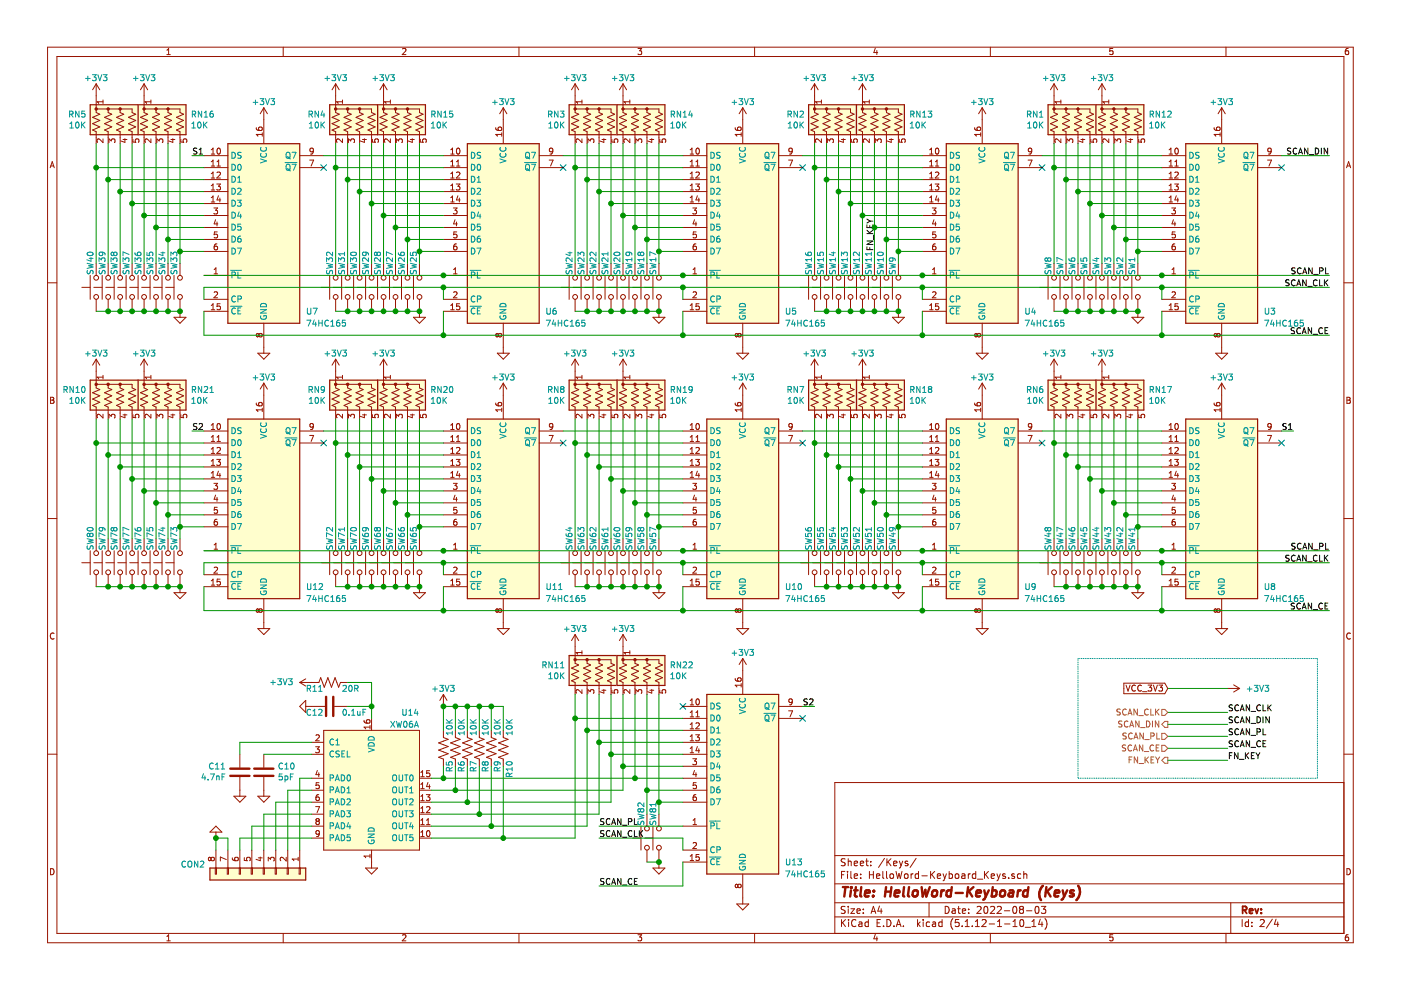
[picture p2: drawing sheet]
<svg xmlns="http://www.w3.org/2000/svg" width="297mm" height="210mm" viewBox="0 0 297 210" stroke-linecap="round" stroke-linejoin="round" font-family="sans-serif">
<path d="M.1 0h297v209.9h-297z" fill-rule="evenodd" fill="#fff" stroke="#fff" stroke-width=".21"/>
<g fill="none" stroke="#981200" stroke-width=".21">
<path d="M10.1 10h276.8v189.9h-276.8zM12.1 12h272.8v185.9h-272.8zM20.4 17.8v5M20.4 17.8l-.8 1.2M20.4 17.8l.8 1.2M30.5 17.8v5M30.5 17.8l-.7 1.2M30.5 17.8l.8 1.2M35.4 11.6h.7M35.4 10.6l.4-.3v1.3M60 10v2M71.2 17.8v5"/>
<path d="M71.2 17.8l-.8 1.2M71.2 17.8l.7 1.2M81.3 17.8v5M81.3 17.8l-.7 1.2M81.3 17.8l.8 1.2M85.3 10.4l.5-.1 .3 .3-.8 1h.8M110 10v2M121.9 17.8v5M121.9 17.8l-.7 1.2M121.9 17.8l.8 1.2M132.1 17.8v5M132.1 17.8l-.8 1.2"/>
<path d="M132.1 17.8l.8 1.2M135.3 10.3h.8l-.5 .5 .4 .1v.5l-.2 .2-.5-.2M160 10v2M172.7 17.8v5M172.7 17.8l-.8 1.2M172.7 17.8l.8 1.2M182.9 17.8v5M182.9 17.8l-.8 1.2M182.9 17.8l.7 1.2M185.6 10.2l-.3 .9h.8M185.9 10.7v.9M210 10v2"/>
<path d="M223.5 17.8v5M223.5 17.8l-.8 1.2M223.5 17.8l.7 1.2M233.6 17.8v5M233.6 17.8l-.7 1.2M233.6 17.8l.8 1.2M235.9 10.3h-.6v.6l.6-.1v.6l-.1 .2-.5-.2M259.9 10v2M285.9 10.3h-.4l-.2 .3-.1 .7 .3 .3 .4-.2v-.6h-.4l-.3 .2M10.6 35.6l.5-1.3 .4 1.3M10.7 35.2h.7M20.4 30.5v-2.6l-.8-.3 1.6-.7-1.6-.7 1.6-.7-1.6-.6 1.6-.7-.8-.3v-.8h7.6v.8l.8 .3-1.6 .7 1.6 .6-1.6 .7 1.6 .7-1.6 .7 .8 .3v2.6"/>
<path d="M21.8 21.2v.7M21.8 29.4v.8l-.9-.8-.3 .3 .1 .5M21.8 21.6h-1.2l.3 .3M22.9 23.1v.8l.8 .3-1.5 .7 1.5 .6-1.5 .7 1.5 .7-1.5 .7 .7 .3v2.6M23.1 30.2v-.8l.5 .5 .1-.4 .5-.1 .2 .3-.1 .5M25.5 23.1v.8l.7 .3-1.5 .7 1.5 .6-1.5 .7 1.5 .7-1.5 .7 .8 .3v2.6M26.1 29.6h.8M26.5 29.4v.8l-.9-.3M28.2 29.5v.6l.6 .1-.1-.5 .2-.3h.3l.3 .3-.2 .5M30.5 30.5v-2.6l-.7-.3 1.5-.7-1.5-.7 1.5-.7-1.5-.6 1.5-.7-.8-.3v-.8h7.7v.8l.7 .3-1.5 .7 1.5 .6-1.5 .7 1.5 .7-1.5 .7 .8 .3v2.6M32 21.2v.7M32 29.4v.8l-.9-.8-.4 .3 .2 .5"/>
<path d="M32 21.6h-1.3l.4 .3M33.1 23.1v.8l.7 .3-1.5 .7 1.5 .6-1.5 .7 1.5 .7-1.5 .7 .8 .3v2.6M33.3 30.2v-.8l.4 .5 .2-.4 .4-.1 .2 .3-.1 .5M35.6 23.1v.8l.8 .3-1.5 .7 1.5 .6-1.5 .7 1.5 .7-1.5 .7 .7 .3v2.6M36.2 29.6h.9M36.6 29.4v.8l-.8-.3M38.3 29.5v.6l.7 .1-.2-.5 .3-.3h.3l.2 .3-.1 .5M43.2 33h5.1M43.2 35.5h5.1M43.2 38.1h5.1M44.8 35.2h.7M44.8 31.8l.4-.4v1.3"/>
<path d="M44.8 34.3l.4-.4v1.3M44.8 36.8l.4-.3v1.2M44.8 39.4l.4-.4v1.3M44.8 32.7h.7M44.8 37.7h.7M46 39h.7l-.4 .5 .4 .1v.5l-.2 .2-.5-.1M46 35.2h.7M46 36.6l.5-.1 .2 .3-.7 .9h.7M46 34.3l.4-.4v1.3M46.1 31.5l.2-.1a.67 .67 0 0 1 .5 .6 .67 .67 0 0 1-.5 .7l-.3-.5zM54.3 27.1l.2 .4 .4 .2 .6-.1 .1-.5-.2-.2-.5 .2-.1 .3 .3 .3M55.6 28.2v.7"/>
<path d="M55.6 28.5h-1.3l.4 .4M55.9 22.8v7.7M55.9 22.8l-.7 1.3M55.9 22.8l.8 1.3M63.5 33h5.1M63.5 35.5h5.1M65.7 33.9h.8l-.5 1.3M66.4 32l-.2 .2-.4-.1-.1-.1 .1-.5 .4-.1 .2 .3-.1 .8-.5 .2M71.2 30.5v-2.6l-.8-.3 1.5-.7-1.5-.7 1.5-.7-1.5-.6 1.5-.7-.7-.3v-.8h7.6v.8l.7 .3-1.5 .7 1.5 .6-1.5 .7 1.5 .7-1.5 .7 .8 .3v2.6M72.6 21.6h-1.3l.4 .3M72.6 29.4v.8l-.9-.8-.4 .3 .2 .5M72.6 21.2v.7"/>
<path d="M73.7 23.1v.8l.8 .3-1.6 .7 1.6 .6-1.6 .7 1.6 .7-1.6 .7 .8 .3v2.6M73.9 30.2v-.8l.5 .5 .1-.4 .4-.1 .3 .3-.2 .5M76.2 23.1v.8l.8 .3-1.5 .7 1.5 .6-1.5 .7 1.5 .7-1.5 .7 .7 .3v2.6M76.9 29.6h.8M77.3 29.4v.8l-.9-.3M79 29.5v.6l.6 .1-.2-.5 .3-.3h.3l.2 .3-.1 .5M81.3 30.5v-2.6l-.7-.3 1.5-.7-1.5-.7 1.5-.7-1.5-.6 1.5-.7-.8-.3v-.8h7.6v.8l.8 .3-1.5 .7 1.5 .6-1.5 .7 1.5 .7-1.5 .7 .7 .3v2.6M82.8 21.6h-1.3l.4 .3M82.8 29.4v.8l-.9-.8-.4 .3 .1 .5M82.8 21.2v.7M83.9 23.1v.8l.7 .3-1.5 .7 1.5 .6-1.5 .7 1.5 .7-1.5 .7 .8 .3v2.6M84 30.2v-.8l.5 .5 .1-.4 .5-.1 .2 .3-.1 .5"/>
<path d="M86.4 23.1v.8l.8 .3-1.6 .7 1.6 .6-1.6 .7 1.6 .7-1.6 .7 .8 .3v2.6M87 29.6h.8M87.4 29.4v.8l-.9-.3M89.1 29.5v.6l.6 .1-.1-.5 .2-.3h.4l.2 .3-.1 .5M94 33h5.1M94 35.5h5.1M94 38.1h5.1M95.6 35.2h.7M95.6 39.4l.3-.4v1.3M95.6 32.7h.7M95.6 37.7h.7M95.6 31.8l.3-.4v1.3"/>
<path d="M95.6 34.3l.3-.4v1.3M95.6 36.8l.3-.3v1.2M96.7 39h.8l-.4 .5 .3 .1 .1 .5-.2 .2-.6-.1M96.8 35.2h.7M96.8 36.6l.5-.1 .2 .3-.8 .9h.8M96.8 34.3l.3-.4v1.3M96.9 31.5l.2-.1a.67 .67 0 0 1 .4 .6 .67 .67 0 0 1-.4 .7l-.3-.5zM105.1 27.1l.1 .4 .5 .2 .5-.1 .1-.5-.2-.2-.4 .2-.1 .3 .2 .3M106.4 28.5h-1.3l.4 .4M106.4 28.2v.7M106.7 22.8v7.7M106.7 22.8l-.8 1.3"/>
<path d="M106.7 22.8l.8 1.3M114.3 33h5.1M114.3 35.5h5.1M116.4 33.9h.9l-.6 1.3M117.2 32l-.2 .2-.4-.1-.1-.1 .1-.5 .4-.1 .2 .3-.2 .8-.4 .2M121.9 30.5v-2.6l-.7-.3 1.5-.7-1.5-.7 1.5-.7-1.5-.6 1.5-.7-.8-.3v-.8h7.7v.8l.7 .3-1.5 .7 1.5 .6-1.5 .7 1.5 .7-1.5 .7 .8 .3v2.6M123.4 21.6h-1.3l.4 .3M123.4 29.4v.8l-.9-.8-.4 .3 .1 .5M123.4 21.2v.7M124.5 23.1v.8l.7 .3-1.5 .7 1.5 .6-1.5 .7 1.5 .7-1.5 .7 .8 .3v2.6M124.7 30.2v-.8l.4 .5 .2-.4 .4-.1 .2 .3-.1 .5M127 23.1v.8l.8 .3-1.5 .7 1.5 .6-1.5 .7 1.5 .7-1.5 .7 .7 .3v2.6"/>
<path d="M127.6 29.6h.9M128 29.4v.8l-.9-.3M129.7 29.5v.6l.6 .1-.1-.5 .3-.3h.3l.2 .3-.1 .5M132.1 30.5v-2.6l-.8-.3 1.6-.7-1.6-.7 1.6-.7-1.6-.6 1.6-.7-.8-.3v-.8h7.6v.8l.8 .3-1.6 .7 1.6 .6-1.6 .7 1.6 .7-1.6 .7 .8 .3v2.6M133.5 21.6h-1.2l.3 .3M133.5 29.4v.8l-.9-.8-.3 .3 .1 .5M133.5 21.2v.7M134.6 23.1v.8l.8 .3-1.5 .7 1.5 .6-1.5 .7 1.5 .7-1.5 .7 .7 .3v2.6M134.8 30.2v-.8l.5 .5 .1-.4 .4-.1 .3 .3-.2 .5M137.2 23.1v.8l.7 .3-1.5 .7 1.5 .6-1.5 .7 1.5 .7-1.5 .7 .8 .3v2.6M137.8 29.6h.8M138.2 29.4v.8l-.9-.3"/>
<path d="M139.9 29.5v.6l.6 .1-.1-.5 .2-.3h.3l.3 .3-.2 .5M144.8 33h5.1M144.8 35.5h5.1M144.8 38.1h5.1M146.3 35.2h.8M146.3 32.7h.8M146.3 37.7h.8M146.3 31.8l.4-.4v1.3M146.3 34.3l.4-.4v1.3M146.3 36.8l.4-.3v1.2M146.3 39.4l.4-.4v1.3M147.5 39h.8l-.4 .5 .3 .1 .1 .5-.3 .2-.5-.1"/>
<path d="M147.5 35.2h.8M147.5 36.6l.5-.1 .3 .3-.8 .9h.8M147.5 34.3l.4-.4v1.3M147.7 31.5l.2-.1a.67 .67 0 0 1 .4 .6 .67 .67 0 0 1-.4 .7l-.4-.5zM155.9 27.1l.1 .4 .4 .2 .6-.1 .1-.5-.2-.2-.5 .2v.3l.2 .3M157.1 28.5h-1.2l.3 .4M157.1 28.2v.7M157.5 22.8v7.7M157.5 22.8l-.8 1.3M157.5 22.8l.7 1.3M165.1 33h5.1M165.1 35.5h5.1"/>
<path d="M167.2 33.9h.8l-.5 1.3M168 32l-.3 .2-.3-.1-.2-.1 .1-.5 .4-.1 .3 .3-.2 .8-.4 .2M172.7 30.5v-2.6l-.8-.3 1.6-.7-1.6-.7 1.6-.7-1.6-.6 1.6-.7-.8-.3v-.8h7.6v.8l.8 .3-1.5 .7 1.5 .6-1.5 .7 1.5 .7-1.5 .7 .7 .3v2.6M174.2 21.6h-1.3l.3 .3M174.2 29.4v.8l-1-.8-.3 .3 .1 .5M174.2 21.2v.7M175.2 23.1v.8l.8 .3-1.5 .7 1.5 .6-1.5 .7 1.5 .7-1.5 .7 .7 .3v2.6M175.4 30.2v-.8l.5 .5 .1-.4 .5-.1 .2 .3-.1 .5M177.8 23.1v.8l.7 .3-1.5 .7 1.5 .6-1.5 .7 1.5 .7-1.5 .7 .8 .3v2.6M178.4 29.6h.8M178.8 29.4v.8l-.9-.3M180.5 29.5v.6l.6 .1-.1-.5 .2-.3h.3l.3 .3-.2 .5"/>
<path d="M182.9 30.5v-2.6l-.8-.3 1.5-.7-1.5-.7 1.5-.7-1.5-.6 1.5-.7-.7-.3v-.8h7.6v.8l.7 .3-1.5 .7 1.5 .6-1.5 .7 1.5 .7-1.5 .7 .8 .3v2.6M184.3 29.4v.8l-.9-.8-.4 .3 .2 .5M184.3 21.6h-1.3l.4 .3M184.3 21.2v.7M185.4 23.1v.8l.8 .3-1.6 .7 1.6 .6-1.6 .7 1.6 .7-1.6 .7 .8 .3v2.6M185.6 30.2v-.8l.5 .5 .1-.4 .4-.1 .2 .3-.1 .5M187.9 23.1v.8l.8 .3-1.5 .7 1.5 .6-1.5 .7 1.5 .7-1.5 .7 .7 .3v2.6M188.5 29.6h.9M189 29.4v.8l-.9-.3M190.7 29.5v.6l.6 .1-.2-.5 .3-.3h.3l.2 .3-.1 .5M195.6 33h5M195.6 35.5h5"/>
<path d="M195.6 38.1h5M197.1 35.2h.7M197.1 32.7h.7M197.1 37.7h.7M197.1 39.4l.4-.4v1.3M197.1 31.8l.4-.4v1.3M197.1 34.3l.4-.4v1.3M197.1 36.8l.4-.3v1.2M198.3 39h.8l-.5 .5 .4 .1 .1 .5-.3 .2-.5-.1M198.3 35.2h.8M198.3 36.6l.5-.1 .3 .3-.8 .9h.8M198.3 34.3l.4-.4v1.3"/>
<path d="M198.4 31.5l.2-.1a.67 .67 0 0 1 .5 .6 .67 .67 0 0 1-.5 .7l-.3-.5zM206.6 27.1l.2 .4 .4 .2 .6-.1 .1-.5-.2-.2-.5 .2-.1 .3 .3 .3M207.9 28.5h-1.3l.4 .4M207.9 28.2v.7M208.2 22.8v7.7M208.2 22.8l-.7 1.3M208.2 22.8l.8 1.3M215.9 33h5M215.9 35.5h5M218 33.9h.8l-.5 1.3M218.8 32l-.3 .2-.4-.1-.1-.1 .1-.5 .4-.1 .3 .3-.2 .8-.5 .2M223.5 30.5v-2.6l-.8-.3 1.5-.7-1.5-.7 1.5-.7-1.5-.6 1.5-.7-.7-.3v-.8h7.6v.8l.8 .3-1.6 .7 1.6 .6-1.6 .7 1.6 .7-1.6 .7 .8 .3v2.6"/>
<path d="M224.9 21.2v.7M224.9 29.4v.8l-.9-.8-.3 .3 .1 .5M224.9 21.6h-1.2l.3 .3M226 23.1v.8l.8 .3-1.5 .7 1.5 .6-1.5 .7 1.5 .7-1.5 .7 .7 .3v2.6M226.2 30.2v-.8l.5 .5 .1-.4 .4-.1 .3 .3-.2 .5M228.6 23.1v.8l.7 .3-1.5 .7 1.5 .6-1.5 .7 1.5 .7-1.5 .7 .8 .3v2.6M229.2 29.6h.8M229.6 29.4v.8l-.9-.3M231.3 29.5v.6l.6 .1-.1-.5 .2-.3h.3l.2 .3-.1 .5M233.6 30.5v-2.6l-.7-.3 1.5-.7-1.5-.7 1.5-.7-1.5-.6 1.5-.7-.8-.3v-.8h7.6v.8l.8 .3-1.5 .7 1.5 .6-1.5 .7 1.5 .7-1.5 .7 .7 .3v2.6M235.1 21.6h-1.3l.4 .3M235.1 29.4v.8l-.9-.8-.4 .3 .1 .5"/>
<path d="M235.1 21.2v.7M236.2 23.1v.8l.7 .3-1.5 .7 1.5 .6-1.5 .7 1.5 .7-1.5 .7 .8 .3v2.6M236.3 30.2v-.8l.5 .5 .2-.4 .4-.1 .2 .3-.1 .5M238.7 23.1v.8l.8 .3-1.6 .7 1.6 .6-1.6 .7 1.6 .7-1.6 .7 .8 .3v2.6M239.3 29.6h.9M239.7 29.4v.8l-.9-.3M241.4 29.5v.6l.6 .1-.1-.5 .3-.3h.3l.2 .3-.1 .5M246.3 33h5.1M246.3 35.5h5.1M246.3 38.1h5.1M247.9 35.2h.7M247.9 34.3l.4-.4v1.3"/>
<path d="M247.9 32.7h.7M247.9 31.8l.4-.4v1.3M247.9 36.8l.4-.3v1.2M247.9 39.4l.4-.4v1.3M247.9 37.7h.7M249 39h.8l-.4 .5 .4 .1v.5l-.2 .2-.6-.1M249.1 35.2h.7M249.1 36.6l.5-.1 .2 .3-.8 .9h.8M249.1 34.3l.3-.4v1.3M249.2 31.5l.2-.1a.67 .67 0 0 1 .4 .6 .67 .67 0 0 1-.4 .7l-.3-.5zM257.4 27.1l.1 .4 .5 .2 .6-.1v-.5l-.1-.2-.5 .2-.1 .3 .3 .3M258.7 28.2v.7"/>
<path d="M258.7 28.5h-1.3l.4 .4M259 22.8v7.7M259 22.8l-.7 1.3M259 22.8l.8 1.3M266.6 33h5.1M266.6 35.5h5.1M268.7 33.9h.9l-.6 1.3M269.5 32l-.2 .2-.4-.1-.1-.1 .1-.5 .4-.1 .2 .3-.1 .8-.5 .2M285.5 35.6l.4-1.3 .5 1.3M285.6 35.2h.6M10.1 60h2M19.1 58.4v5.1"/>
<path d="M20.4 55.8v2.6M21.7 58.4v5.1M22.9 55.8v2.6M24.2 58.4v5.1M25.5 55.8v2.6M26.7 58.4v5.1M28 55.8v2.6M29.3 58.4v5.1M30.5 55.8v2.6M31.8 58.4v5.1M33.1 55.8v2.6M34.4 58.4v5.1"/>
<path d="M35.6 55.8v2.6M36.9 58.4v5.1M38.2 55.8v2.6M43.2 58.4h5.1M43.2 40.6h5.1M43.2 43.2h5.1M43.2 45.7h5.1M43.2 48.2h5.1M43.2 50.8h5.1M43.2 53.3h5.1M44.8 41.9l.4-.3v1.2M44.8 40.3h.7"/>
<path d="M44.8 42.8h.7M45.3 44.1h.8l-.4 .5 .4 .1v.4l-.2 .3-.6-.2M45.4 57.1l.4-.3v1.3M45.4 58.1h.7M45.7 46.6l-.3 .9h.8M46 47.1v.8M46 51.7h-.2a.79 .79 0 0 0-.1 1.3l.3-.1 .1-.5-.2-.2h-.2l-.3 .2M46.1 49.2h-.6l-.1 .6 .5-.1 .2 .2v.3l-.2 .2-.5-.1M46.3 41.5l-.3 .9h.8M46.6 42v.8M69.9 58.4v5.1M71.2 55.8v2.6"/>
<path d="M72.4 58.4v5.1M73.7 55.8v2.6M75 58.4v5.1M76.2 55.8v2.6M77.5 58.4v5.1M78.8 55.8v2.6M80 58.4v5.1M81.3 55.8v2.6M82.6 58.4v5.1M83.9 55.8v2.6M85.1 58.4v5.1M86.4 55.8v2.6"/>
<path d="M87.7 58.4v5.1M88.9 55.8v2.6M94 58.4h5.1M94 40.6h5.1M94 43.2h5.1M94 45.7h5.1M94 48.2h5.1M94 50.8h5.1M94 53.3h5.1M95.6 41.9l.3-.3v1.2M95.6 40.3h.7M95.6 42.8h.7"/>
<path d="M96.1 44.1h.8l-.4 .5 .3 .1 .1 .4-.2 .3-.6-.2M96.2 58.1h.7M96.2 57.1l.4-.3v1.3M96.5 46.6l-.3 .9h.8M96.8 51.7h-.2a.79 .79 0 0 0-.2 1.3l.4-.1 .1-.5-.2-.2h-.3l-.2 .2M96.8 47.1v.8M96.8 49.2h-.6v.6l.5-.1 .2 .2v.3l-.2 .2-.5-.1M97.1 41.5l-.3 .9h.8M97.4 42v.8M120.7 58.4v5.1M121.9 55.8v2.6M123.2 58.4v5.1"/>
<path d="M124.5 55.8v2.6M125.7 58.4v5.1M127 55.8v2.6M128.3 58.4v5.1M129.6 55.8v2.6M130.8 58.4v5.1M132.1 55.8v2.6M133.4 58.4v5.1M134.6 55.8v2.6M135.9 58.4v5.1M137.2 55.8v2.6M138.4 58.4v5.1"/>
<path d="M139.7 55.8v2.6M144.8 58.4h5.1M144.8 40.6h5.1M144.8 43.2h5.1M144.8 45.7h5.1M144.8 48.2h5.1M144.8 50.8h5.1M144.8 53.3h5.1M146.3 40.3h.8M146.3 42.8h.8M146.3 41.9l.4-.3v1.2M146.9 44.1h.8l-.5 .5 .4 .1 .1 .4-.3 .3-.5-.2"/>
<path d="M146.9 58.1h.8M146.9 57.1l.4-.3v1.3M147.2 46.6l-.3 .9h.8M147.5 51.7h-.2a.79 .79 0 0 0-.1 1.3l.3-.1 .2-.5-.3-.2h-.2l-.3 .2M147.5 47.1v.8M147.6 49.2h-.6l-.1 .6 .5-.1 .3 .2v.3l-.3 .2-.5-.1M147.9 41.5l-.4 .9h.8M148.2 42v.8M171.4 58.4v5.1M172.7 55.8v2.6M174 58.4v5.1M175.2 55.8v2.6"/>
<path d="M176.5 58.4v5.1M177.8 55.8v2.6M179.1 58.4v5.1M180.3 55.8v2.6M181.6 58.4v5.1M182.9 55.8v2.6M184.1 58.4v5.1M185.4 55.8v2.6M186.7 58.4v5.1M187.9 55.8v2.6M189.2 58.4v5.1M190.5 55.8v2.6"/>
<path d="M195.6 58.4h5M195.6 40.6h5M195.6 43.2h5M195.6 45.7h5M195.6 48.2h5M195.6 50.8h5M195.6 53.3h5M197.1 40.3h.7M197.1 42.8h.7M197.1 41.9l.4-.3v1.2M197.7 44.1h.7l-.4 .5 .4 .1v.4l-.2 .3-.5-.2M197.7 58.1h.7"/>
<path d="M197.7 57.1l.4-.3v1.3M198 46.6l-.3 .9h.8M198.3 51.7h-.2a.79 .79 0 0 0-.1 1.3l.3-.1 .1-.5-.2-.2h-.2l-.3 .2M198.3 47.1v.8M198.4 49.2h-.6l-.1 .6 .5-.1 .2 .2v.3l-.2 .2-.5-.1M198.6 41.5l-.3 .9h.8M198.9 42v.8M222.2 58.4v5.1M223.5 55.8v2.6M224.7 58.4v5.1M226 55.8v2.6M227.3 58.4v5.1"/>
<path d="M228.6 55.8v2.6M229.8 58.4v5.1M231.1 55.8v2.6M232.4 58.4v5.1M233.6 55.8v2.6M234.9 58.4v5.1M236.2 55.8v2.6M237.4 58.4v5.1M238.7 55.8v2.6M240 58.4v5.1M241.2 55.8v2.6M246.3 58.4h5.1"/>
<path d="M246.3 40.6h5.1M246.3 43.2h5.1M246.3 45.7h5.1M246.3 48.2h5.1M246.3 50.8h5.1M246.3 53.3h5.1M247.9 41.9l.4-.3v1.2M247.9 40.3h.7M247.9 42.8h.7M248.4 44.1h.8l-.4 .5 .3 .1 .1 .4-.2 .3-.6-.2M248.5 58.1h.7M248.5 57.1l.4-.3v1.3"/>
<path d="M248.8 46.6l-.3 .9h.8M249.1 47.1v.8M249.1 51.7h-.2a.79 .79 0 0 0-.2 1.3l.4-.1 .1-.5-.2-.2h-.3l-.2 .2M249.1 49.2h-.5l-.1 .6 .5-.1 .2 .2v.3l-.2 .2-.5-.1M249.4 41.5l-.3 .9h.8M249.7 42v.8M284.9 60h2M17.3 60.9h1.8M19.9 60.9h1.8M20.4 76.2l-.8 1.2M20.4 63.5v2.5M20.4 76.2v5"/>
<path d="M20.4 76.2l.8 1.2M21.8 80h-1.2l.3 .3M21.8 79.6v.7M22.4 60.9h1.8M22.9 63.5v2.5M25 60.9h1.7M25.5 63.5v2.5M27.5 60.9h1.8M28 63.5v2.5M30 60.9h1.8M30.5 76.2l-.7 1.2M30.5 63.5v2.5"/>
<path d="M30.5 76.2v5M30.5 76.2l.8 1.2M32 79.6v.7M32 80h-1.3l.4 .3M32.6 60.9h1.8M33.1 63.5v2.5M35.1 60.9h1.8M35.6 63.5v2.5M36.9 67.3h2.5l-1.2 1.2zM38.2 63.5v3.8M43.2 66h5.1M43.2 63.5h5.1"/>
<path d="M44.8 64.8l.4-.4v1.3M44.8 65.7h.7M45.4 62l.5-.1 .2 .3-.8 .9h.8M46.7 64.4h-.6l-.1 .6 .5-.1 .2 .2v.3l-.2 .3-.5-.2M54.7 74.9h2.5l-1.3 1.3zM54.9 71l.2-.3h.3l.2 .3v.3l-.2 .1h-.3l-.2-.2M54.9 71l-.3-.3-.3 .3v.2l.3 .2 .3-.2M54.9 71v.2M55.9 68.5v6.4M68.1 60.9h1.8M70.7 60.9h1.7M71.2 76.2l-.8 1.2"/>
<path d="M71.2 63.5v2.5M71.2 76.2v5M71.2 76.2l.7 1.2M72.6 80h-1.3l.4 .3M72.6 79.6v.7M73.2 60.9h1.8M73.7 63.5v2.5M75.7 60.9h1.8M76.2 63.5v2.5M78.3 60.9h1.7M78.8 63.5v2.5M80.8 60.9h1.8"/>
<path d="M81.3 76.2l-.7 1.2M81.3 63.5v2.5M81.3 76.2v5M81.3 76.2l.8 1.2M82.8 80h-1.3l.4 .3M82.8 79.6v.7M83.3 60.9h1.8M83.9 63.5v2.5M85.9 60.9h1.8M86.4 63.5v2.5M87.7 67.3h2.5l-1.3 1.2zM88.9 63.5v3.8"/>
<path d="M94 66h5.1M94 63.5h5.1M95.6 65.7h.7M95.6 64.8l.3-.4v1.3M96.2 62l.5-.1 .2 .3-.8 .9h.8M97.4 64.4h-.6v.6l.5-.1 .2 .2v.3l-.2 .3-.5-.2M105.4 74.9h2.6l-1.3 1.3zM105.7 71l-.3-.3-.3 .3v.2l.3 .2 .3-.2M105.7 71l.2-.3h.2l.3 .3-.1 .3-.2 .1h-.2l-.2-.2M105.7 71v.2M106.7 68.5v6.4M118.9 60.9h1.8"/>
<path d="M121.4 60.9h1.8M121.9 76.2l-.7 1.2M121.9 63.5v2.5M121.9 76.2v5M121.9 76.2l.8 1.2M123.4 80h-1.3l.4 .3M123.4 79.6v.7M124 60.9h1.7M124.5 63.5v2.5M126.5 60.9h1.8M127 63.5v2.5M129 60.9h1.8"/>
<path d="M129.6 63.5v2.5M131.6 60.9h1.8M132.1 76.2l-.8 1.2M132.1 63.5v2.5M132.1 76.2v5M132.1 76.2l.8 1.2M133.5 80h-1.2l.3 .3M133.5 79.6v.7M134.1 60.9h1.8M134.6 63.5v2.5M136.7 60.9h1.7M137.2 63.5v2.5"/>
<path d="M138.4 67.3h2.6l-1.3 1.2zM139.7 63.5v3.8M144.8 66h5.1M144.8 63.5h5.1M146.3 65.7h.8M146.3 64.8l.4-.4v1.3M146.9 62l.5-.1 .3 .3-.8 .9h.8M148.2 64.4h-.6l-.1 .6 .5-.1 .3 .2v.3l-.3 .3-.5-.2M156.2 74.9h2.5l-1.2 1.3zM156.4 71l-.2-.3-.3 .3v.2l.2 .2 .3-.2M156.4 71l.3-.3h.2l.2 .3v.3l-.2 .1h-.2l-.3-.2M156.4 71v.2"/>
<path d="M157.5 68.5v6.4M169.7 60.9h1.7M172.2 60.9h1.8M172.7 76.2l-.8 1.2M172.7 63.5v2.5M172.7 76.2v5M172.7 76.2l.8 1.2M174.2 80h-1.3l.3 .3M174.2 79.6v.7M174.7 60.9h1.8M175.2 63.5v2.5M177.3 60.9h1.8"/>
<path d="M177.8 63.5v2.5M179.8 60.9h1.8M180.3 63.5v2.5M182.4 60.9h1.7M182.9 76.2l-.8 1.2M182.9 63.5v2.5M182.9 76.2v5M182.9 76.2l.7 1.2M184.3 80h-1.3l.4 .3M184.3 79.6v.7M184.9 60.9h1.8M185.4 63.5v2.5"/>
<path d="M187.4 60.9h1.8M187.9 63.5v2.5M189.2 67.3h2.5l-1.2 1.2zM190.5 63.5v3.8M195.6 66h5M195.6 63.5h5M197.1 65.7h.7M197.1 64.8l.4-.4v1.3M197.7 62l.5-.1 .2 .3-.7 .9h.7M199 64.4h-.6l-.1 .6 .5-.1 .3 .2v.3l-.3 .3-.5-.2M207 74.9h2.5l-1.3 1.3zM207.2 71l-.2-.3-.4 .3v.2l.3 .2 .3-.2"/>
<path d="M207.2 71l.2-.3h.3l.2 .3v.3l-.2 .1h-.3l-.2-.2M207.2 71v.2M208.2 68.5v6.4M220.4 60.9h1.8M223 60.9h1.7M223.5 76.2l-.8 1.2M223.5 63.5v2.5M223.5 76.2v5M223.5 76.2l.7 1.2M224.9 80h-1.2l.3 .3M224.9 79.6v.7M225.5 60.9h1.8"/>
<path d="M226 63.5v2.5M228 60.9h1.8M228.6 63.5v2.5M230.6 60.9h1.8M231.1 63.5v2.5M233.1 60.9h1.8M233.6 76.2l-.7 1.2M233.6 63.5v2.5M233.6 76.2v5M233.6 76.2l.8 1.2M235.1 80h-1.3l.4 .3M235.1 79.6v.7"/>
<path d="M235.7 60.9h1.7M236.2 63.5v2.5M238.2 60.9h1.8M238.7 63.5v2.5M240 67.3h2.5l-1.3 1.2zM241.2 63.5v3.8M246.3 66h5.1M246.3 63.5h5.1M247.9 64.8l.4-.4v1.3M247.9 65.7h.7M248.5 62l.5-.1 .2 .3-.8 .9h.8M249.8 64.4h-.7v.6l.5-.1 .2 .2v.3l-.2 .3-.5-.2"/>
<path d="M257.7 74.9h2.6l-1.3 1.3zM258 71l.2-.3h.3l.2 .3-.1 .3-.1 .1h-.3l-.2-.2M258 71l-.3-.3-.3 .3v.2l.3 .2 .3-.2M258 71v.2M259 68.5v6.4M10.7 84.2h.5l.2 .3-.2 .3 .3 .3-.3 .4h-.5zM10.7 84.8h.5M20.4 88.8v-2.5l-.8-.3 1.6-.7-1.6-.7 1.6-.7-1.6-.6 1.6-.7-.8-.4v-.7h7.6v.7l.8 .4-1.6 .7 1.6 .6-1.6 .7 1.6 .7-1.6 .7 .8 .3v2.5M20.6 88v.4l.1 .2M20.7 87.9l-.1 .1M21.8 87.8v.8l-.7-.7h-.4M22.9 81.5v.7l.8 .4-1.5 .7 1.5 .6-1.5 .7 1.5 .7-1.5 .7 .7 .3v2.5"/>
<path d="M23.7 88l-.1 .3-.5-.5v.8M23.7 87.9l.5-.1 .1 .2v.6M23.7 87.9v.1M25.5 81.5v.7l.7 .4-1.5 .7 1.5 .6-1.5 .7 1.5 .7-1.5 .7 .8 .3v2.5M26.1 88h.8M26.5 87.8v.8l-.9-.3M28.2 87.9v.6l.6 .1-.1-.5 .2-.3h.3l.3 .3-.2 .5M30.5 88.8v-2.5l-.7-.3 1.5-.7-1.5-.7 1.5-.7-1.5-.6 1.5-.7-.8-.4v-.7h7.7v.7l.7 .4-1.5 .7 1.5 .6-1.5 .7 1.5 .7-1.5 .7 .8 .3v2.5M32 87.8v.8l-.9-.8-.4 .3 .2 .5M33.1 81.5v.7l.7 .4-1.5 .7 1.5 .6-1.5 .7 1.5 .7-1.5 .7 .8 .3v2.5M33.3 88.6v-.8l.4 .5 .2-.4 .4-.1 .2 .3-.1 .5M35.6 81.5v.7l.8 .4-1.5 .7 1.5 .6-1.5 .7 1.5 .7-1.5 .7 .7 .3v2.5"/>
<path d="M36.2 88h.9M36.6 87.8v.8l-.8-.3M38.3 87.9v.6l.7 .1-.2-.5 .3-.3h.3l.2 .3-.1 .5M43.2 91.4h5.1M43.2 93.9h5.1M43.2 96.5h5.1M43.2 99h5.1M44.8 91.1h.7M44.8 90.1l.4-.3v1.3M44.8 92.7l.4-.4v1.3M44.8 95.2l.4-.3v1.2M44.8 97.8l.4-.4v1.3"/>
<path d="M44.8 93.6h.7M44.8 96.1h.7M44.8 98.7h.7M46 97.4h.7l-.4 .5 .4 .1v.4l-.2 .3-.5-.2M46 95l.5-.1 .2 .3-.7 .9h.7M46 93.6h.7M46 92.7l.4-.4v1.3M46.1 89.9l.2-.1a.67 .67 0 0 1 .5 .6 .67 .67 0 0 1-.5 .7l-.3-.5zM46.3 99.9l-.3 .9h.8M54.3 85.4l.2 .5 .4 .2 .6-.1 .1-.6-.2-.1-.5 .1-.1 .4 .3 .3M55.6 86.5v.8M55.6 86.9h-1.3l.4 .4"/>
<path d="M55.9 81.2l-.7 1.3M55.9 81.2v7.6M55.9 81.2l.8 1.3M63.5 91.4h5.1M63.5 93.9h5.1M65.7 92.3h.8l-.5 1.3M66.4 90.3l-.2 .3-.4-.1-.1-.2 .1-.4 .4-.1 .2 .2-.1 .9-.5 .2M71.2 88.8v-2.5l-.8-.3 1.5-.7-1.5-.7 1.5-.7-1.5-.6 1.5-.7-.7-.4v-.7h7.6v.7l.7 .4-1.5 .7 1.5 .6-1.5 .7 1.5 .7-1.5 .7 .8 .3v2.5M72.6 87.8v.8l-.9-.8-.4 .3 .2 .5M73.7 81.5v.7l.8 .4-1.6 .7 1.6 .6-1.6 .7 1.6 .7-1.6 .7 .8 .3v2.5M73.9 88.6v-.8l.5 .5 .1-.4 .4-.1 .3 .3-.2 .5M76.2 81.5v.7l.8 .4-1.5 .7 1.5 .6-1.5 .7 1.5 .7-1.5 .7 .7 .3v2.5"/>
<path d="M76.9 88h.8M77.3 87.8v.8l-.9-.3M79 87.9v.6l.6 .1-.2-.5 .3-.3h.3l.2 .3-.1 .5M81.3 88.8v-2.5l-.7-.3 1.5-.7-1.5-.7 1.5-.7-1.5-.6 1.5-.7-.8-.4v-.7h7.6v.7l.8 .4-1.5 .7 1.5 .6-1.5 .7 1.5 .7-1.5 .7 .7 .3v2.5M82.8 87.8v.8l-.9-.8-.4 .3 .1 .5M83.9 81.5v.7l.7 .4-1.5 .7 1.5 .6-1.5 .7 1.5 .7-1.5 .7 .8 .3v2.5M84 88.6v-.8l.5 .5 .1-.4 .5-.1 .2 .3-.1 .5M86.4 81.5v.7l.8 .4-1.6 .7 1.6 .6-1.6 .7 1.6 .7-1.6 .7 .8 .3v2.5M87 88h.8M87.4 87.8v.8l-.9-.3M89.1 87.9v.6l.6 .1-.1-.5 .2-.3h.4l.2 .3-.1 .5M94 91.4h5.1"/>
<path d="M94 93.9h5.1M94 96.5h5.1M94 99h5.1M95.6 91.1h.7M95.6 93.6h.7M95.6 96.1h.7M95.6 98.7h.7M95.6 90.1l.3-.3v1.3M95.6 92.7l.3-.4v1.3M95.6 95.2l.3-.3v1.2M95.6 97.8l.3-.4v1.3M96.7 97.4h.8l-.4 .5 .3 .1 .1 .4-.2 .3-.6-.2"/>
<path d="M96.8 93.6h.7M96.8 95l.5-.1 .2 .3-.8 .9h.8M96.8 92.7l.3-.4v1.3M96.9 89.9l.2-.1a.67 .67 0 0 1 .4 .6 .67 .67 0 0 1-.4 .7l-.3-.5zM97.1 99.9l-.3 .9h.8M105.1 85.4l.1 .5 .5 .2 .5-.1 .1-.6-.2-.1-.4 .1-.1 .4 .2 .3M106.4 86.9h-1.3l.4 .4M106.4 86.5v.8M106.7 81.2l-.8 1.3M106.7 81.2v7.6M106.7 81.2l.8 1.3M114.3 91.4h5.1"/>
<path d="M114.3 93.9h5.1M116.4 92.3h.9l-.6 1.3M117.2 90.3l-.2 .3-.4-.1-.1-.2 .1-.4 .4-.1 .2 .2-.2 .9-.4 .2M121.9 88.8v-2.5l-.7-.3 1.5-.7-1.5-.7 1.5-.7-1.5-.6 1.5-.7-.8-.4v-.7h7.7v.7l.7 .4-1.5 .7 1.5 .6-1.5 .7 1.5 .7-1.5 .7 .8 .3v2.5M123.4 87.8v.8l-.9-.8-.4 .3 .1 .5M124.5 81.5v.7l.7 .4-1.5 .7 1.5 .6-1.5 .7 1.5 .7-1.5 .7 .8 .3v2.5M124.7 88.6v-.8l.4 .5 .2-.4 .4-.1 .2 .3-.1 .5M127 81.5v.7l.8 .4-1.5 .7 1.5 .6-1.5 .7 1.5 .7-1.5 .7 .7 .3v2.5M127.6 88h.9M128 87.8v.8l-.9-.3M129.7 87.9v.6l.6 .1-.1-.5 .3-.3h.3l.2 .3-.1 .5M132.1 88.8v-2.5l-.8-.3 1.6-.7-1.6-.7 1.6-.7-1.6-.6 1.6-.7-.8-.4v-.7h7.6v.7l.8 .4-1.6 .7 1.6 .6-1.6 .7 1.6 .7-1.6 .7 .8 .3v2.5"/>
<path d="M133.5 87.8v.8l-.9-.8-.3 .3 .1 .5M134.6 81.5v.7l.8 .4-1.5 .7 1.5 .6-1.5 .7 1.5 .7-1.5 .7 .7 .3v2.5M134.8 88.6v-.8l.5 .5 .1-.4 .4-.1 .3 .3-.2 .5M137.2 81.5v.7l.7 .4-1.5 .7 1.5 .6-1.5 .7 1.5 .7-1.5 .7 .8 .3v2.5M137.8 88h.8M138.2 87.8v.8l-.9-.3M139.9 87.9v.6l.6 .1-.1-.5 .2-.3h.3l.3 .3-.2 .5M144.8 91.4h5.1M144.8 93.9h5.1M144.8 96.5h5.1M144.8 99h5.1M146.3 91.1h.8"/>
<path d="M146.3 93.6h.8M146.3 96.1h.8M146.3 98.7h.8M146.3 90.1l.4-.3v1.3M146.3 92.7l.4-.4v1.3M146.3 95.2l.4-.3v1.2M146.3 97.8l.4-.4v1.3M147.5 97.4h.8l-.4 .5 .3 .1 .1 .4-.3 .3-.5-.2M147.5 93.6h.8M147.5 95l.5-.1 .3 .3-.8 .9h.8M147.5 92.7l.4-.4v1.3M147.7 89.9l.2-.1a.67 .67 0 0 1 .4 .6 .67 .67 0 0 1-.4 .7l-.4-.5z"/>
<path d="M147.9 99.9l-.4 .9h.8M155.9 85.4l.1 .5 .4 .2 .6-.1 .1-.6-.2-.1-.5 .1v.4l.2 .3M157.1 86.9h-1.2l.3 .4M157.1 86.5v.8M157.5 81.2l-.8 1.3M157.5 81.2v7.6M157.5 81.2l.7 1.3M165.1 91.4h5.1M165.1 93.9h5.1M167.2 92.3h.8l-.5 1.3M168 90.3l-.3 .3-.3-.1-.2-.2 .1-.4 .4-.1 .3 .2-.2 .9-.4 .2M172.7 88.8v-2.5l-.8-.3 1.6-.7-1.6-.7 1.6-.7-1.6-.6 1.6-.7-.8-.4v-.7h7.6v.7l.8 .4-1.5 .7 1.5 .6-1.5 .7 1.5 .7-1.5 .7 .7 .3v2.5"/>
<path d="M174.2 87.8v.8l-1-.8-.3 .3 .1 .5M175.2 81.5v.7l.8 .4-1.5 .7 1.5 .6-1.5 .7 1.5 .7-1.5 .7 .7 .3v2.5M175.4 88.6v-.8l.5 .5 .1-.4 .5-.1 .2 .3-.1 .5M177.8 81.5v.7l.7 .4-1.5 .7 1.5 .6-1.5 .7 1.5 .7-1.5 .7 .8 .3v2.5M178.4 88h.8M178.8 87.8v.8l-.9-.3M180.5 87.9v.6l.6 .1-.1-.5 .2-.3h.3l.3 .3-.2 .5M182.9 88.8v-2.5l-.8-.3 1.5-.7-1.5-.7 1.5-.7-1.5-.6 1.5-.7-.7-.4v-.7h7.6v.7l.7 .4-1.5 .7 1.5 .6-1.5 .7 1.5 .7-1.5 .7 .8 .3v2.5M184.3 87.8v.8l-.9-.8-.4 .3 .2 .5M185.4 81.5v.7l.8 .4-1.6 .7 1.6 .6-1.6 .7 1.6 .7-1.6 .7 .8 .3v2.5M185.6 88.6v-.8l.5 .5 .1-.4 .4-.1 .2 .3-.1 .5M187.9 81.5v.7l.8 .4-1.5 .7 1.5 .6-1.5 .7 1.5 .7-1.5 .7 .7 .3v2.5"/>
<path d="M188.5 88h.9M189 87.8v.8l-.9-.3M190.7 87.9v.6l.6 .1-.2-.5 .3-.3h.3l.2 .3-.1 .5M195.6 91.4h5M195.6 93.9h5M195.6 96.5h5M195.6 99h5M197.1 91.1h.7M197.1 93.6h.7M197.1 96.1h.7M197.1 98.7h.7M197.1 92.7l.4-.4v1.3"/>
<path d="M197.1 90.1l.4-.3v1.3M197.1 95.2l.4-.3v1.2M197.1 97.8l.4-.4v1.3M198.3 97.4h.8l-.5 .5 .4 .1 .1 .4-.3 .3-.5-.2M198.3 95l.5-.1 .3 .3-.8 .9h.8M198.3 93.6h.8M198.3 92.7l.4-.4v1.3M198.4 89.9l.2-.1a.67 .67 0 0 1 .5 .6 .67 .67 0 0 1-.5 .7l-.3-.5zM198.6 99.9l-.3 .9h.8M206.6 85.4l.2 .5 .4 .2 .6-.1 .1-.6-.2-.1-.5 .1-.1 .4 .3 .3M207.9 86.9h-1.3l.4 .4M207.9 86.5v.8"/>
<path d="M208.2 81.2l-.7 1.3M208.2 81.2v7.6M208.2 81.2l.8 1.3M215.9 91.4h5M215.9 93.9h5M218 92.3h.8l-.5 1.3M218.8 90.3l-.3 .3-.4-.1-.1-.2 .1-.4 .4-.1 .3 .2-.2 .9-.5 .2M223.5 88.8v-2.5l-.8-.3 1.5-.7-1.5-.7 1.5-.7-1.5-.6 1.5-.7-.7-.4v-.7h7.6v.7l.8 .4-1.6 .7 1.6 .6-1.6 .7 1.6 .7-1.6 .7 .8 .3v2.5M224.9 87.8v.8l-.9-.8-.3 .3 .1 .5M226 81.5v.7l.8 .4-1.5 .7 1.5 .6-1.5 .7 1.5 .7-1.5 .7 .7 .3v2.5M226.2 88.6v-.8l.5 .5 .1-.4 .4-.1 .3 .3-.2 .5M228.6 81.5v.7l.7 .4-1.5 .7 1.5 .6-1.5 .7 1.5 .7-1.5 .7 .8 .3v2.5"/>
<path d="M229.2 88h.8M229.6 87.8v.8l-.9-.3M231.3 87.9v.6l.6 .1-.1-.5 .2-.3h.3l.2 .3-.1 .5M233.6 88.8v-2.5l-.7-.3 1.5-.7-1.5-.7 1.5-.7-1.5-.6 1.5-.7-.8-.4v-.7h7.6v.7l.8 .4-1.5 .7 1.5 .6-1.5 .7 1.5 .7-1.5 .7 .7 .3v2.5M235.1 87.8v.8l-.9-.8-.4 .3 .1 .5M236.2 81.5v.7l.7 .4-1.5 .7 1.5 .6-1.5 .7 1.5 .7-1.5 .7 .8 .3v2.5M236.3 88.6v-.8l.5 .5 .2-.4 .4-.1 .2 .3-.1 .5M238.7 81.5v.7l.8 .4-1.6 .7 1.6 .6-1.6 .7 1.6 .7-1.6 .7 .8 .3v2.5M239.3 88h.9M239.7 87.8v.8l-.9-.3M241.4 87.9v.6l.6 .1-.1-.5 .3-.3h.3l.2 .3-.1 .5M246.3 91.4h5.1"/>
<path d="M246.3 93.9h5.1M246.3 96.5h5.1M246.3 99h5.1M247.9 91.1h.7M247.9 93.6h.7M247.9 96.1h.7M247.9 98.7h.7M247.9 90.1l.4-.3v1.3M247.9 92.7l.4-.4v1.3M247.9 95.2l.4-.3v1.2M247.9 97.8l.4-.4v1.3M249 97.4h.8l-.4 .5 .4 .1v.4l-.2 .3-.6-.2"/>
<path d="M249.1 93.6h.7M249.1 95l.5-.1 .2 .3-.8 .9h.8M249.1 92.7l.3-.4v1.3M249.2 89.9l.2-.1a.67 .67 0 0 1 .4 .6 .67 .67 0 0 1-.4 .7l-.3-.5zM249.4 99.9l-.3 .9h.8M257.4 85.4l.1 .5 .5 .2 .6-.1v-.6l-.1-.1-.5 .1-.1 .4 .3 .3M258.7 86.9h-1.3l.4 .4M258.7 86.5v.8M259 81.2l-.7 1.3M259 81.2v7.6M259 81.2l.8 1.3M266.6 91.4h5.1"/>
<path d="M266.6 93.9h5.1M268.7 92.3h.9l-.6 1.3M269.5 90.3l-.2 .3-.4-.1-.1-.2 .1-.4 .4-.1 .2 .2-.1 .9-.5 .2M285.6 84.2h.4l.3 .3-.3 .3 .3 .3-.2 .4h-.5zM285.6 84.8h.4M10.1 109.9h2M17.3 119.3h1.8M19.1 116.8v5.1M19.9 119.3h1.8M20.4 114.2v2.6M21.7 116.8v5.1M22.4 119.3h1.8"/>
<path d="M22.9 114.2v2.6M24.2 116.8v5.1M25 119.3h1.7M25.5 114.2v2.6M26.7 116.8v5.1M27.5 119.3h1.8M28 114.2v2.6M29.3 116.8v5.1M30 119.3h1.8M30.5 114.2v2.6M31.8 116.8v5.1M32.6 119.3h1.8"/>
<path d="M33.1 114.2v2.6M34.4 116.8v5.1M35.1 119.3h1.8M35.6 114.2v2.6M36.9 116.8v5.1M38.2 114.2v2.6M43.2 116.8h5.1M43.2 101.5h5.1M43.2 104.1h5.1M43.2 106.6h5.1M43.2 109.2h5.1M43.2 111.7h5.1"/>
<path d="M44.8 100.3l.4-.4v1.3M44.8 101.2h.7M45.3 102.5h.8l-.4 .5 .4 .1v.4l-.2 .3-.6-.2M45.4 116.4h.7M45.4 115.5l.4-.3v1.2M45.7 105l-.3 .9h.8M46 105.5v.8M46 110.1h-.2a.79 .79 0 0 0-.1 1.3l.3-.1 .1-.5-.2-.2h-.2l-.3 .2M46.1 107.6h-.6l-.1 .6 .5-.2 .2 .3v.3l-.2 .2-.5-.1M46.6 100.4v.8M68.1 119.3h1.8M69.9 116.8v5.1"/>
<path d="M70.7 119.3h1.7M71.2 114.2v2.6M72.4 116.8v5.1M73.2 119.3h1.8M73.7 114.2v2.6M75 116.8v5.1M75.7 119.3h1.8M76.2 114.2v2.6M77.5 116.8v5.1M78.3 119.3h1.7M78.8 114.2v2.6M80 116.8v5.1"/>
<path d="M80.8 119.3h1.8M81.3 114.2v2.6M82.6 116.8v5.1M83.3 119.3h1.8M83.9 114.2v2.6M85.1 116.8v5.1M85.9 119.3h1.8M86.4 114.2v2.6M87.7 116.8v5.1M88.9 114.2v2.6M94 116.8h5.1M94 101.5h5.1"/>
<path d="M94 104.1h5.1M94 106.6h5.1M94 109.2h5.1M94 111.7h5.1M95.6 101.2h.7M95.6 100.3l.3-.4v1.3M96.1 102.5h.8l-.4 .5 .3 .1 .1 .4-.2 .3-.6-.2M96.2 116.4h.7M96.2 115.5l.4-.3v1.2M96.5 105l-.3 .9h.8M96.8 110.1h-.2a.79 .79 0 0 0-.2 1.3l.4-.1 .1-.5-.2-.2h-.3l-.2 .2M96.8 105.5v.8"/>
<path d="M96.8 107.6h-.6v.6l.5-.2 .2 .3v.3l-.2 .2-.5-.1M97.4 100.4v.8M118.9 119.3h1.8M120.7 116.8v5.1M121.4 119.3h1.8M121.9 114.2v2.6M123.2 116.8v5.1M124 119.3h1.7M124.5 114.2v2.6M125.7 116.8v5.1M126.5 119.3h1.8M127 114.2v2.6"/>
<path d="M128.3 116.8v5.1M129 119.3h1.8M129.6 114.2v2.6M130.8 116.8v5.1M131.6 119.3h1.8M132.1 114.2v2.6M133.4 116.8v5.1M134.1 119.3h1.8M134.6 114.2v2.6M135.9 116.8v5.1M136.7 119.3h1.7M137.2 114.2v2.6"/>
<path d="M138.4 116.8v5.1M139.7 114.2v2.6M144.8 116.8h5.1M144.8 101.5h5.1M144.8 104.1h5.1M144.8 106.6h5.1M144.8 109.2h5.1M144.8 111.7h5.1M146.3 101.2h.8M146.3 100.3l.4-.4v1.3M146.9 102.5h.8l-.5 .5 .4 .1 .1 .4-.3 .3-.5-.2M146.9 116.4h.8"/>
<path d="M146.9 115.5l.4-.3v1.2M147.2 105l-.3 .9h.8M147.5 110.1h-.2a.79 .79 0 0 0-.1 1.3l.3-.1 .2-.5-.3-.2h-.2l-.3 .2M147.5 105.5v.8M147.6 107.6h-.6l-.1 .6 .5-.2 .3 .3v.3l-.3 .2-.5-.1M148.2 100.4v.8M169.7 119.3h1.7M171.4 116.8v5.1M172.2 119.3h1.8M172.7 114.2v2.6M174 116.8v5.1M174.7 119.3h1.8"/>
<path d="M175.2 114.2v2.6M176.5 116.8v5.1M177.3 119.3h1.8M177.8 114.2v2.6M179.1 116.8v5.1M179.8 119.3h1.8M180.3 114.2v2.6M181.6 116.8v5.1M182.4 119.3h1.7M182.9 114.2v2.6M184.1 116.8v5.1M184.9 119.3h1.8"/>
<path d="M185.4 114.2v2.6M186.7 116.8v5.1M187.4 119.3h1.8M187.9 114.2v2.6M189.2 116.8v5.1M190.5 114.2v2.6M195.6 116.8h5M195.6 101.5h5M195.6 104.1h5M195.6 106.6h5M195.6 109.2h5M195.6 111.7h5"/>
<path d="M197.1 101.2h.7M197.1 100.3l.4-.4v1.3M197.7 102.5h.7l-.4 .5 .4 .1v.4l-.2 .3-.5-.2M197.7 116.4h.7M197.7 115.5l.4-.3v1.2M198 105l-.3 .9h.8M198.3 110.1h-.2a.79 .79 0 0 0-.1 1.3l.3-.1 .1-.5-.2-.2h-.2l-.3 .2M198.3 105.5v.8M198.4 107.6h-.6l-.1 .6 .5-.2 .2 .3v.3l-.2 .2-.5-.1M198.9 100.4v.8M220.4 119.3h1.8M222.2 116.8v5.1"/>
<path d="M223 119.3h1.7M223.5 114.2v2.6M224.7 116.8v5.1M225.5 119.3h1.8M226 114.2v2.6M227.3 116.8v5.1M228 119.3h1.8M228.6 114.2v2.6M229.8 116.8v5.1M230.6 119.3h1.8M231.1 114.2v2.6M232.4 116.8v5.1"/>
<path d="M233.1 119.3h1.8M233.6 114.2v2.6M234.9 116.8v5.1M235.7 119.3h1.7M236.2 114.2v2.6M237.4 116.8v5.1M238.2 119.3h1.8M238.7 114.2v2.6M240 116.8v5.1M241.2 114.2v2.6M246.3 116.8h5.1M246.3 101.5h5.1"/>
<path d="M246.3 104.1h5.1M246.3 106.6h5.1M246.3 109.2h5.1M246.3 111.7h5.1M247.9 101.2h.7M247.9 100.3l.4-.4v1.3M248.4 102.5h.8l-.4 .5 .3 .1 .1 .4-.2 .3-.6-.2M248.5 116.4h.7M248.5 115.5l.4-.3v1.2M248.8 105l-.3 .9h.8M249.1 110.1h-.2a.79 .79 0 0 0-.2 1.3l.4-.1 .1-.5-.2-.2h-.3l-.2 .2M249.1 105.5v.8"/>
<path d="M249.1 107.6h-.5l-.1 .6 .5-.2 .2 .3v.3l-.2 .2-.5-.1M249.7 100.4v.8M284.9 109.9h2M11.5 134.3a.58 .58 0 0 0-.8 .5 .58 .58 0 0 0 .8 .6M20.4 121.9v2.5M22.9 121.9v2.5M25.5 121.9v2.5M28 121.9v2.5M30.5 121.9v2.5M33.1 121.9v2.5M35.6 121.9v2.5M36.9 125.7h2.5l-1.2 1.2z"/>
<path d="M38.2 121.9v3.8M43.2 124.4h5.1M43.2 121.9h5.1M44.8 123.1l.4-.3v1.3M44.8 124.1h.7M45.4 120.4l.5-.1 .2 .3-.8 .9h.8M46.7 122.8h-.6l-.1 .6 .5-.1 .2 .2v.3l-.2 .3-.5-.2M54.7 133.3h2.5l-1.3 1.2zM54.9 129.3l.2-.2h.3l.2 .2v.4l-.2 .1h-.3l-.2-.2M54.9 129.3l-.3-.2-.3 .2v.3l.3 .2 .3-.2M54.9 129.3v.3M55.9 126.9v6.4"/>
<path d="M71.2 121.9v2.5M73.7 121.9v2.5M76.2 121.9v2.5M78.8 121.9v2.5M81.3 121.9v2.5M83.9 121.9v2.5M86.4 121.9v2.5M87.7 125.7h2.5l-1.3 1.2zM88.9 121.9v3.8M94 124.4h5.1M94 121.9h5.1M95.6 124.1h.7"/>
<path d="M95.6 123.1l.3-.3v1.3M96.2 120.4l.5-.1 .2 .3-.8 .9h.8M97.4 122.8h-.6v.6l.5-.1 .2 .2v.3l-.2 .3-.5-.2M105.4 133.3h2.6l-1.3 1.2zM105.7 129.3l-.3-.2-.3 .2v.3l.3 .2 .3-.2M105.7 129.3l.2-.2h.2l.3 .2-.1 .4-.2 .1h-.2l-.2-.2M105.7 129.3v.3M106.7 126.9v6.4M121.9 121.9v2.5M121.9 134.5v5.1M121.9 134.5l-.7 1.3M121.9 134.5l.8 1.3"/>
<path d="M123.4 138v.7M123.4 138.4h-1.3l.4 .3M124.5 121.9v2.5M124.5 139.9v.7l.7 .4-1.5 .7 1.5 .6-1.5 .7 1.5 .7-1.5 .6 .8 .4v2.5M127 121.9v2.5M127 139.9v.7l.8 .4-1.5 .7 1.5 .6-1.5 .7 1.5 .7-1.5 .6 .7 .4v2.5M129.6 121.9v2.5M132.1 121.9v2.5M132.1 134.5v5.1M132.1 134.5l-.8 1.3M132.1 134.5l.8 1.3M133.5 138v.7"/>
<path d="M133.5 138.4h-1.2l.3 .3M134.6 121.9v2.5M134.6 139.9v.7l.8 .4-1.5 .7 1.5 .6-1.5 .7 1.5 .7-1.5 .6 .7 .4v2.5M137.2 121.9v2.5M137.2 139.9v.7l.7 .4-1.5 .7 1.5 .6-1.5 .7 1.5 .7-1.5 .6 .8 .4v2.5M138.4 125.7h2.6l-1.3 1.2zM139.7 121.9v3.8M144.8 124.4h5.1M144.8 121.9h5.1M146.3 124.1h.8M146.3 123.1l.4-.3v1.3M146.9 120.4l.5-.1 .3 .3-.8 .9h.8"/>
<path d="M148.2 122.8h-.6l-.1 .6 .5-.1 .3 .2v.3l-.3 .3-.5-.2M156.2 133.3h2.5l-1.2 1.2zM156.4 129.3l-.2-.2-.3 .2v.3l.2 .2 .3-.2M156.4 129.3l.3-.2h.2l.2 .2v.4l-.2 .1h-.2l-.3-.2M156.4 129.3v.3M157.5 126.9v6.4M157.5 139.6v7.6M157.5 139.6l-.8 1.3M157.5 139.6l.7 1.3M172.7 121.9v2.5M175.2 121.9v2.5M177.8 121.9v2.5"/>
<path d="M180.3 121.9v2.5M182.9 121.9v2.5M185.4 121.9v2.5M187.9 121.9v2.5M189.2 125.7h2.5l-1.2 1.2zM190.5 121.9v3.8M195.6 124.4h5M195.6 121.9h5M197.1 124.1h.7M197.1 123.1l.4-.3v1.3M197.7 120.4l.5-.1 .2 .3-.7 .9h.7M199 122.8h-.6l-.1 .6 .5-.1 .3 .2v.3l-.3 .3-.5-.2"/>
<path d="M207 133.3h2.5l-1.3 1.2zM207.2 129.3l-.2-.2-.4 .2v.3l.3 .2 .3-.2M207.2 129.3l.2-.2h.3l.2 .2v.4l-.2 .1h-.3l-.2-.2M207.2 129.3v.3M208.2 126.9v6.4M223.5 121.9v2.5M226 121.9v2.5M228.6 121.9v2.5M231.1 121.9v2.5M233.6 121.9v2.5M236.2 121.9v2.5M238.7 121.9v2.5"/>
<path d="M240 125.7h2.5l-1.3 1.2zM241.2 121.9v3.8M246.3 124.4h5.1M246.3 121.9h5.1M247.9 124.1h.7M247.9 123.1l.4-.3v1.3M248.5 120.4l.5-.1 .2 .3-.8 .9h.8M249.8 122.8h-.7v.6l.5-.1 .2 .2v.3l-.2 .3-.5-.2M257.7 133.3h2.6l-1.3 1.2zM258 129.3l-.3-.2-.3 .2v.3l.3 .2 .3-.2M258 129.3l.2-.2h.3l.2 .2-.1 .4-.1 .1h-.3l-.2-.2M258 129.3v.3"/>
<path d="M259 126.9v6.4M286.3 134.3a.58 .58 0 0 0-.8 .5 .58 .58 0 0 0 .8 .6M10.1 159.9h2M50.9 159.9v2.8M55.9 159.9v2.8M63.5 144.7h4.1l.4-1 .8 2 .7-2 .8 2 .7-2 .8 2 .4-1h1.5M63.5 144.7l1.3 .8M64.8 149.8h4.1M64.8 143.9l-1.3 .8M64.8 148.5v2.5l-1.3-1.2zM66.1 159.9h2.5M66.1 157.4h2.5"/>
<path d="M66.9 158.3h.8l-.4 .5 .3 .1 .1 .5-.2 .2-.6-.1M67 155.9l.5-.1 .2 .3-.8 1h.8M68.6 154.9h20.3v25.3h-20.3zM70.9 149.8h2.8M77.2 152.7l.1 .5 .4 .1h.6l.1-.6-.2-.1-.5 .1v.4l.2 .2M78.5 153.8v.7M78.5 154.2h-1.3l.3 .3M78.8 152.3v2.6M94 154.9v1.5l1 .4-2 .7 2 .8-2 .7 2 .8-2 .8 1 .3v1.6M94 147.2l-.7 1.3M94 147.2v2.6M94 147.2l.8 1.3"/>
<path d="M96.6 154.9v1.5l1 .4-2.1 .7 2.1 .8-2.1 .7 2.1 .8-2.1 .8 1.1 .3v1.6M99.1 154.9v1.5l1 .4-2 .7 2 .8-2 .7 2 .8-2 .8 1 .3v1.6M101.6 154.9v1.5l1 .4-2 .7 2 .8-2 .7 2 .8-2 .8 1 .3v1.6M104.2 154.9v1.5l1 .4-2 .7 2 .8-2 .7 2 .8-2 .8 1 .3v1.6M106.7 154.9v1.5l1 .4-2 .7 2 .8-2 .7 2 .8-2 .8 1 .3v1.6M121.9 147.2v-2.5l-.7-.4 1.5-.6-1.5-.7 1.5-.7-1.5-.6 1.5-.7-.8-.4v-.7h7.7v.7l.7 .4-1.5 .7 1.5 .6-1.5 .7 1.5 .7-1.5 .6 .8 .4v2.5M123.4 146.2v.8l-.9-.8-.4 .3 .1 .5M124.7 147v-.8l.4 .5 .2-.4 .4-.1 .2 .3-.1 .5M127.6 146.3h.9M128 146.2v.8l-.9-.3M129.7 146.3v.6l.6 .1-.1-.5 .3-.3h.3l.2 .3-.1 .5M132.1 147.2v-2.5l-.8-.4 1.6-.6-1.6-.7 1.6-.7-1.6-.6 1.6-.7-.8-.4v-.7h7.6v.7l.8 .4-1.6 .7 1.6 .6-1.6 .7 1.6 .7-1.6 .6 .8 .4v2.5"/>
<path d="M133.5 146.2v.8l-.9-.8-.3 .3 .1 .5M134.8 147v-.8l.5 .5 .1-.4 .4-.1 .3 .3-.2 .5M137.8 146.3h.8M138.2 146.2v.8l-.9-.3M139.9 146.3v.6l.6 .1-.1-.5 .2-.3h.3l.3 .3-.2 .5M144.8 159.9h5.1M144.8 149.8h5.1M144.8 152.3h5.1M144.8 154.9h5.1M144.8 157.4h5.1M146.3 148.5l.4-.3v1.2M146.3 151.1l.4-.4v1.3"/>
<path d="M146.3 153.6l.4-.3v1.2M146.3 156.1l.4-.3v1.3M146.3 158.7l.4-.4v1.3M146.3 149.4h.8M146.3 152h.8M146.3 154.5h.8M146.3 157.1h.8M146.3 159.6h.8M147.5 155.8h.8l-.4 .5 .3 .1 .1 .4-.3 .3-.5-.2M147.5 153.4l.5-.1 .3 .3-.8 .9h.8M147.5 151.1l.4-.4v1.3M147.5 152h.8"/>
<path d="M147.7 148.3l.2-.1a.67 .67 0 0 1 .4 .6 .67 .67 0 0 1-.4 .6l-.4-.4zM147.9 158.3l-.4 .9h.8M148.2 158.8v.8M155.9 143.8l.1 .5 .4 .1h.6l.1-.6-.2-.1-.5 .1v.4l.2 .2M157.1 144.9v.8M157.1 145.3h-1.2l.3 .4M165.1 149.8h5.1M165.1 152.3h5.1M167.2 150.7h.8l-.5 1.3M168 148.7l-.3 .3-.3-.1-.2-.2 .1-.4 .4-.1 .3 .2-.2 .9-.4 .1M238.3 144.9h8.7l.6 1.1-.6 1.1h-8.7zM238.7 145.3l.5 1.2 .4-1.2"/>
<path d="M240.7 145.4a.58 .58 0 0 0-.8 .5 .58 .58 0 0 0 .8 .6v-.1M242 145.4a.58 .58 0 0 0-.8 .5 .58 .58 0 0 0 .7 .6l.1-.1M242.2 146.7h1M243.4 145.3h.8l-.4 .4 .3 .2 .1 .4-.3 .2-.5-.1M244.5 145.3l.5 1.2 .4-1.2M245.7 145.3h.8l-.5 .4 .4 .2v.5l-.2 .1-.5-.1M260.3 146h2.5M261.6 145.2l1.2 .8M262.8 146l-1.2 .7M284.9 159.9h2M44.5 176.4l1.3-1.2 1.2 1.2zM45.8 176.4v1.3"/>
<path d="M49.6 168.8h2.5l-1.2 1.3zM50.9 164.8v4M54.7 168.8h2.5l-1.3 1.3zM55.9 164.8v4M66.1 177.7h2.5M66.1 175.2h2.5M66.1 165h2.5M66.1 167.5h2.5M66.1 170.1h2.5M66.1 172.6h2.5M66.9 171h.9l-.6 1.3M67.2 174.1l-.2 .2v.3l.2 .2h.4l.1-.2v-.3l-.2-.2"/>
<path d="M67.2 174.1l-.2-.2 .2-.3h.3l.2 .2-.2 .3M67.2 174.1h.3M67.3 163.4l-.3 .8h.8M67.6 168.5h-.2a.79 .79 0 0 0-.2 1.3l.4-.1 .1-.5-.2-.2h-.3l-.2 .2M67.6 163.8v.9M67.6 165.9h-.5l-.1 .7 .5-.2 .2 .3v.3l-.2 .2-.5-.1M67.7 176.7l-.2 .2-.4-.1-.1-.1 .1-.5 .4-.1 .2 .3-.2 .8-.4 .2M88.9 177.7h2.6M88.9 175.2h2.6M88.9 165h2.6M88.9 167.5h2.6M88.9 170.1h2.6"/>
<path d="M88.9 172.6h2.6M89.2 163.8l.4-.4v1.3M89.2 166.3l.4-.4v1.3M89.2 168.8l.4-.3v1.3M89.2 171.4l.4-.4v1.3M89.2 173.9l.4-.3v1.2M89.2 176.5l.4-.4v1.3M89.2 174.8h.7M89.2 167.2h.7M89.2 169.8h.7M89.2 177.4h.7M89.2 172.3h.7"/>
<path d="M89.2 164.7h.7M90.4 168.5h.8l-.5 .5 .4 .1 .1 .4-.3 .3-.5-.2M90.4 171.2l.5-.2 .3 .4-.8 .9h.8M90.4 174.8h.8M90.4 173.9l.4-.3v1.2M90.6 176.2l.1-.1a.67 .67 0 0 1 .5 .6 .67 .67 0 0 1-.5 .7l-.3-.5zM90.7 165.9l-.3 .9h.8M91 166.4v.8M91.1 163.4h-.6l-.1 .6 .5-.1 .3 .2v.3l-.3 .3-.5-.2M134.1 177.7h1.8M135.9 175.2v5M136.7 177.7h1.7"/>
<path d="M137.2 172.6v2.6M138.4 175.2v5M139.7 172.6v2.6M144.8 175.2h5.1M144.8 162.5h5.1M144.8 165h5.1M144.8 167.5h5.1M144.8 170.1h5.1M146.9 160.9h.8l-.5 .5 .4 .1 .1 .4-.3 .2-.5-.1M146.9 173.9l.4-.3v1.2M146.9 178.8l.5-.2 .3 .4-.8 .9h.8M146.9 174.8h.8"/>
<path d="M147.2 163.4l-.3 .8h.8M147.5 163.8v.9M147.5 168.5h-.2a.79 .79 0 0 0-.1 1.3l.3-.1 .2-.5-.3-.2h-.2l-.3 .2M147.6 165.9h-.6l-.1 .7 .5-.2 .3 .3v.3l-.3 .2-.5-.1M284.9 165.9h-107.9v32M10.7 184.2a.65 .65 0 0 1 .8 .6 .65 .65 0 0 1-.8 .7zM35.4 198.5l.4-.3v1.3M35.4 199.5h.7M44.7 182l-.2-.2-.3 .2v.2l.2 .3 .3-.3M44.7 182l.3-.2h.2l.2 .2v.4l-.2 .1h-.2l-.3-.3M44.7 182v.2M45.7 184h.2v1.3h-.2z"/>
<path d="M45.8 180.2v3.8M48 182.2l-1.3-.5v.8M48.2 184h.2v1.3h-.2zM48.3 180.2v3.8M49.3 181.9l.1 .4 .4 .2 .7-.1v-.5l-.2-.1-.5 .1-.1 .3 .3 .3M50.7 184h.3v1.3h-.3zM50.9 180.2v3.8M51.8 181.8v.6l.6 .1-.1-.5 .2-.2h.3l.3 .2-.2 .5M53.3 184h.2v1.3h-.2zM53.4 180.2v3.8M54.8 181.9h.8M55.2 181.7v.8l-.9-.3"/>
<path d="M55.8 184h.3v1.3h-.3zM55.9 180.2v3.8M56.9 182.5v-.7l.5 .4 .1-.4h.4l.2 .2-.1 .5M58.3 184h.3v1.3h-.3zM58.5 180.2v3.8M60 197.9v2M60.7 181.8v.7l-.9-.7-.4 .2 .1 .5M60.9 184h.2v1.3h-.2zM61 180.2v3.8M63.2 181.8v.7M63.2 182.1h-1.3l.4 .4M63.4 184h.3v1.3h-.3z"/>
<path d="M63.5 180.2v3.8M77.5 184h2.5l-1.2 1.3zM78.5 181.1v.8M78.5 181.5h-1.3l.3 .4M78.8 180.2v3.8M85.3 198.3l.5-.1 .3 .3-.8 1h.8M110 197.9v2M135.3 198.2h.8l-.5 .5 .4 .1v.6l-.2 .1-.5-.1M137.2 180.2v2.6M138.4 184h2.6l-1.3 1.3zM139.7 180.2v3.8M144.8 182.8h5.1"/>
<path d="M144.8 180.2h5.1M146.3 181.5l.4-.3v1.2M146.3 182.4h.8M148.2 181.2h-.6l-.1 .6 .5-.1 .3 .2v.3l-.3 .2-.5-.1M156.2 191.7h2.5l-1.2 1.2zM156.4 187.7l.3-.2h.2l.2 .2v.4l-.2 .1h-.2l-.3-.2M156.4 187.7l-.2-.2-.3 .2v.3l.2 .2 .3-.2M156.4 187.7v.3M157.5 185.3v6.4M160 197.9v2M177 194.4h107.9M177 191.4h107.9"/>
<path d="M177 187.4h107.9M177 181.4h107.9M178.4 185.5h.5M178.4 195v1.5M178.6 195.6l.7 .9M179.1 184.8h-.7v1.5M179.2 192.2h-.6l-.3 .2 .2 .4 .6 .3v.4l-.2 .2-.6-.1M179.2 182.1h-.6l-.3 .2 .2 .4 .6 .3v.4l-.2 .2-.6-.1M179.3 195l-.9 .8M179.7 184.8v.1M179.7 185.3v1M179.8 182.1v1.5"/>
<path d="M179.8 192.2v.1M179.8 192.7v1M179.8 182.7l.2-.1h.4l.1 1M179.9 195v.1M179.9 195.5v1M180.4 192.7h.8l-.8 1h.8M180.4 184.8v1.3l.2 .2M181.1 185.8l.7-.2v-.3h-.5l-.2 .2 .1 .7h.6M181.1 183.1l.7-.2v-.3h-.5l-.2 .2 .1 .7h.6M181.5 195.1a.59 .59 0 0 0-.8 0 .59 .59 0 0 0-.1 .7 .56 .56 0 0 0 .2 .6 .56 .56 0 0 0 .7-.1M181.7 193.2l.7-.2-.1-.2-.4-.1-.2 .2 .1 .7h.5M182.1 195.5h.6l.1 1"/>
<path d="M182.4 183.1l.7-.2-.1-.3h-.4l-.2 .2 .1 .7h.5M182.5 186.1v.2M182.5 185.3v.2M182.8 195.8l-.5 .1-.3 .2 .3 .4 .5-.1M183 193.5v.2M183 192.8v.1M183.5 182.6h.6M183.7 182.1v1.3l.4 .2M184.1 195.5h-.4l-.3 .2 .1 .6 .2 .2 .4-.1M184.1 195v1.5M184.3 185.5h.9M184.3 184.8v1.5"/>
<path d="M184.6 183.4v.2M184.6 182.6v.2M184.7 193.7l.5-1.5 .5 1.5M184.8 193.2h.8M185.2 184.8v1.5M185.6 198.1l-.3 .9h.8M185.8 185.8l.7-.2v-.3h-.5l-.2 .2 .1 .7h.6M185.9 198.6v.9M186 195.7h.5M186.5 192.1l-.4 1.1h1M186.7 195h-.7v1.5h.7M186.8 192.7v1"/>
<path d="M187.2 184.8v1.3l.2 .2M187.3 196.3v.2M187.5 182l-1.2 1.9M188 184.8v1.3l.2 .2M188 195a.76 .76 0 0 1 .9 .7 .76 .76 0 0 1-.9 .8zM188 182.1v1.5M188.2 182.7l.7 .9M188.8 185.4l.2-.1 .4 .1v.7l-.2 .2-.4-.2zM188.9 182.1l-.9 .8M189.5 183.1l.7-.2-.1-.3h-.4l-.2 .2v.7h.6M189.5 196.3v.2M190 184.8l.3 1.5 .3-1.1 .3 1.1 .3-1.5"/>
<path d="M190 196.5l.5-1.5 .5 1.5M190.2 196h.7M190.7 182.6l.3 1M191 183.6l-.3 .5M191.4 182.6l-.4 1M191.5 196.3v.2M191.8 185.4l.2-.1 .5 .1v.7l-.2 .2-.5-.2zM192.5 182.6h-.4l-.2 .2v.2l.6 .1v.4h-.6M193.2 185.3v1M193.6 185.3l-.4 .2M194.2 182l-1.2 1.9M194.5 195v1.5"/>
<path d="M194.7 195.9l.4 .6M194.7 185.3h-.4l-.3 .2 .2 .7h.5M194.7 184.8v1.5M195.1 195.5l-.6 .5M195.5 185.7h1.1M195.7 195v.1M195.7 195.5v1M197 191.4v3M197.1 195.5h-.4l-.3 .2v.6l.3 .2 .4-.1M197.3 184.8v1.5M197.5 185.4l.7 .9M197.7 195.5h.6l.1 1"/>
<path d="M198.2 184.8l-.9 .8M198.4 195.8l-.7 .3 .2 .4 .5-.1M198.7 185.8l.7-.2v-.3h-.4l-.3 .2 .1 .7h.6M199.7 195.5h-.4l-.3 .2 .1 .6 .2 .2 .4-.1M199.7 195v1.5M199.9 185.3l.4 1M200.3 186.3l-.4 .5M200.4 192.2a.75 .75 0 0 1 .8 .7 .75 .75 0 0 1-.8 .8zM200.7 185.3l-.4 1M201.2 184.8v1.5M201.2 185.3h.4l.4 .2-.1 .6-.3 .2-.4-.1M201.9 192.8h.6v.9"/>
<path d="M202 194.8a1.71 1.71 0 0 0 0 2.2M202.5 193l-.5 .1-.2 .2 .2 .4 .5-.1M202.6 185.4l.2-.1 .4 .1v.7l-.2 .2-.4-.2zM203 192.7h.6M203.2 192.2v1.3l.4 .2M203.3 195h-.7l-.1 .7 .7-.1 .2 .2-.1 .5-.2 .2-.6-.2M203.9 185.3h.6l.1 1M204 196.3v.2M204 193.2l.7-.2v-.2l-.5-.1-.2 .2 .1 .7h.6M204.6 185.6l-.5 .1-.2 .2 .2 .4 .5-.1M204.6 196.5h.9M204.6 195.4l.5-.4v1.5"/>
<path d="M205.3 185.3v1M205.4 193.5v.2M205.4 192.8v.1M205.7 185.3l-.4 .2M206.1 196.3v.2M206.8 196.5h.8M206.8 195.4l.4-.4v1.5M206.9 185.3h-.5l-.3 .2 .1 .6 .2 .2 .5-.1M206.9 184.8v1.5M207.2 192.3l.5-.1 .3 .4-.9 1.1h.9M207.2 186.4h1.2M208.2 195.1l.6-.1 .3 .4-1 1.1h1"/>
<path d="M208.7 192.3l.4-.1a.85 .85 0 0 1-.1 1.5l-.3-.2-.1-.4zM208.7 184.8v1.5M208.9 185.4l.7 .9M209.6 184.8l-.9 .8M209.7 195.9h1.2M210 197.9v2M210 192.3l.6-.1 .3 .4-1 1.1h1M210.2 185.8l.7-.2-.1-.3h-.4l-.2 .2v.7h.6M211.4 185.3l.3 1M211.4 192.3l.6-.1 .3 .4-.9 1.1h.9M211.5 196.5h.9M211.5 195.4l.4-.4v1.5"/>
<path d="M211.7 186.3l-.3 .5M212.1 185.3l-.4 1M212.9 193.1h1.2M213 195.9h1.1M213.1 185.3h-.3l-.2 .2v.2l.5 .1v.4h-.5M213.9 186.1v.2M214.8 196.5h.8M214.8 195.4l.4-.4v1.5M214.9 192.3l.2-.1a.8 .8 0 0 1 .5 .7 .8 .8 0 0 1-.5 .8l-.4-.6zM215.1 185.3h-.4l-.2 .2 .1 .2 .5 .1v.4h-.6M216.3 195.1l.4-.1a.85 .85 0 0 1-.1 1.5l-.3-.2-.1-.4zM216.4 185.3h-.4l-.3 .2 .1 .6 .2 .2 .4-.1"/>
<path d="M216.4 192.8l-.3-.3 .3-.3h.3l.3 .2-.3 .4M216.4 192.8l-.3 .3 .1 .4 .2 .2h.3l.3-.3v-.3l-.3-.3M216.4 192.8h.3M217.1 184.8v1.5M217.1 185.4l.2-.1h.3l.1 1M217.4 196.6h1.1M217.6 193.1h1.2M218.8 196.5h.8M218.8 195.4l.4-.4v1.5M219.6 192.3l.3-.1a.85 .85 0 0 1-.1 1.5l-.2-.2-.2-.4zM220.6 194.9l-.4 1.1h.9M220.8 192.2h.9l-.5 .6 .5 .1v.6l-.3 .2-.6-.2"/>
<path d="M220.9 195.5v1M221.5 194.8a1.71 1.71 0 0 1 0 2.2M235.9 198.2h-.6v.6l.6-.1v.7l-.1 .1-.5-.1M259.9 197.9v2M260.9 191.4v6.5M263.4 195v1.5M264.7 195.5h-.4l-.3 .2 .1 .7h.6M264.7 195v1.5M265.4 196.3v.2M265.4 195.5v.2M267.2 195.1l.6-.1 .3 .4-1 1.1h1M269.8 194.9l-1.3 1.9"/>
<path d="M270.5 194.9l-.3 1.1h.9M270.9 195.5v1M285.6 184.2a.65 .65 0 0 1 .7 .6 .65 .65 0 0 1-.7 .7zM285.9 198.2h-.4l-.2 .3-.1 .7 .3 .3 .4-.1v-.7h-.4l-.3 .2"/>
<circle cx="20.4" cy="58.9" r=".51"/>
<circle cx="22.9" cy="58.9" r=".51"/>
<circle cx="25.5" cy="58.9" r=".51"/>
<circle cx="28" cy="58.9" r=".51"/>
<circle cx="30.5" cy="58.9" r=".51"/>
<circle cx="33.1" cy="58.9" r=".51"/>
<circle cx="35.6" cy="58.9" r=".51"/>
<circle cx="38.2" cy="58.9" r=".51"/>
<circle cx="71.2" cy="58.9" r=".51"/>
<circle cx="73.7" cy="58.9" r=".51"/>
<circle cx="76.2" cy="58.9" r=".51"/>
<circle cx="78.8" cy="58.9" r=".51"/>
<circle cx="81.3" cy="58.9" r=".51"/>
<circle cx="83.9" cy="58.9" r=".51"/>
<circle cx="86.4" cy="58.9" r=".51"/>
<circle cx="88.9" cy="58.9" r=".51"/>
<circle cx="121.9" cy="58.9" r=".51"/>
<circle cx="124.5" cy="58.9" r=".51"/>
<circle cx="127" cy="58.9" r=".51"/>
<circle cx="129.6" cy="58.9" r=".51"/>
<circle cx="132.1" cy="58.9" r=".51"/>
<circle cx="134.6" cy="58.9" r=".51"/>
<circle cx="137.2" cy="58.9" r=".51"/>
<circle cx="139.7" cy="58.9" r=".51"/>
<circle cx="172.7" cy="58.9" r=".51"/>
<circle cx="175.2" cy="58.9" r=".51"/>
<circle cx="177.8" cy="58.9" r=".51"/>
<circle cx="180.3" cy="58.9" r=".51"/>
<circle cx="182.9" cy="58.9" r=".51"/>
<circle cx="185.4" cy="58.9" r=".51"/>
<circle cx="187.9" cy="58.9" r=".51"/>
<circle cx="190.5" cy="58.9" r=".51"/>
<circle cx="223.5" cy="58.9" r=".51"/>
<circle cx="226" cy="58.9" r=".51"/>
<circle cx="228.6" cy="58.9" r=".51"/>
<circle cx="231.1" cy="58.9" r=".51"/>
<circle cx="233.6" cy="58.9" r=".51"/>
<circle cx="236.2" cy="58.9" r=".51"/>
<circle cx="238.7" cy="58.9" r=".51"/>
<circle cx="241.2" cy="58.9" r=".51"/>
<circle cx="20.4" cy="63" r=".51"/>
<circle cx="22.9" cy="63" r=".51"/>
<circle cx="25.5" cy="63" r=".51"/>
<circle cx="28" cy="63" r=".51"/>
<circle cx="30.5" cy="63" r=".51"/>
<circle cx="33.1" cy="63" r=".51"/>
<circle cx="35.6" cy="63" r=".51"/>
<circle cx="38.2" cy="63" r=".51"/>
<circle cx="71.2" cy="63" r=".51"/>
<circle cx="73.7" cy="63" r=".51"/>
<circle cx="76.2" cy="63" r=".51"/>
<circle cx="78.8" cy="63" r=".51"/>
<circle cx="81.3" cy="63" r=".51"/>
<circle cx="83.9" cy="63" r=".51"/>
<circle cx="86.4" cy="63" r=".51"/>
<circle cx="88.9" cy="63" r=".51"/>
<circle cx="121.9" cy="63" r=".51"/>
<circle cx="124.5" cy="63" r=".51"/>
<circle cx="127" cy="63" r=".51"/>
<circle cx="129.6" cy="63" r=".51"/>
<circle cx="132.1" cy="63" r=".51"/>
<circle cx="134.6" cy="63" r=".51"/>
<circle cx="137.2" cy="63" r=".51"/>
<circle cx="139.7" cy="63" r=".51"/>
<circle cx="172.7" cy="63" r=".51"/>
<circle cx="175.2" cy="63" r=".51"/>
<circle cx="177.8" cy="63" r=".51"/>
<circle cx="180.3" cy="63" r=".51"/>
<circle cx="182.9" cy="63" r=".51"/>
<circle cx="185.4" cy="63" r=".51"/>
<circle cx="187.9" cy="63" r=".51"/>
<circle cx="190.5" cy="63" r=".51"/>
<circle cx="223.5" cy="63" r=".51"/>
<circle cx="226" cy="63" r=".51"/>
<circle cx="228.6" cy="63" r=".51"/>
<circle cx="231.1" cy="63" r=".51"/>
<circle cx="233.6" cy="63" r=".51"/>
<circle cx="236.2" cy="63" r=".51"/>
<circle cx="238.7" cy="63" r=".51"/>
<circle cx="241.2" cy="63" r=".51"/>
<circle cx="20.4" cy="117.3" r=".51"/>
<circle cx="22.9" cy="117.3" r=".51"/>
<circle cx="25.5" cy="117.3" r=".51"/>
<circle cx="28" cy="117.3" r=".51"/>
<circle cx="30.5" cy="117.3" r=".51"/>
<circle cx="33.1" cy="117.3" r=".51"/>
<circle cx="35.6" cy="117.3" r=".51"/>
<circle cx="38.2" cy="117.3" r=".51"/>
<circle cx="71.2" cy="117.3" r=".51"/>
<circle cx="73.7" cy="117.3" r=".51"/>
<circle cx="76.2" cy="117.3" r=".51"/>
<circle cx="78.8" cy="117.3" r=".51"/>
<circle cx="81.3" cy="117.3" r=".51"/>
<circle cx="83.9" cy="117.3" r=".51"/>
<circle cx="86.4" cy="117.3" r=".51"/>
<circle cx="88.9" cy="117.3" r=".51"/>
<circle cx="121.9" cy="117.3" r=".51"/>
<circle cx="124.5" cy="117.3" r=".51"/>
<circle cx="127" cy="117.3" r=".51"/>
<circle cx="129.6" cy="117.3" r=".51"/>
<circle cx="132.1" cy="117.3" r=".51"/>
<circle cx="134.6" cy="117.3" r=".51"/>
<circle cx="137.2" cy="117.3" r=".51"/>
<circle cx="139.7" cy="117.3" r=".51"/>
<circle cx="172.7" cy="117.3" r=".51"/>
<circle cx="175.2" cy="117.3" r=".51"/>
<circle cx="177.8" cy="117.3" r=".51"/>
<circle cx="180.3" cy="117.3" r=".51"/>
<circle cx="182.9" cy="117.3" r=".51"/>
<circle cx="185.4" cy="117.3" r=".51"/>
<circle cx="187.9" cy="117.3" r=".51"/>
<circle cx="190.5" cy="117.3" r=".51"/>
<circle cx="223.5" cy="117.3" r=".51"/>
<circle cx="226" cy="117.3" r=".51"/>
<circle cx="228.6" cy="117.3" r=".51"/>
<circle cx="231.1" cy="117.3" r=".51"/>
<circle cx="233.6" cy="117.3" r=".51"/>
<circle cx="236.2" cy="117.3" r=".51"/>
<circle cx="238.7" cy="117.3" r=".51"/>
<circle cx="241.2" cy="117.3" r=".51"/>
<circle cx="20.4" cy="121.3" r=".51"/>
<circle cx="22.9" cy="121.3" r=".51"/>
<circle cx="25.5" cy="121.3" r=".51"/>
<circle cx="28" cy="121.3" r=".51"/>
<circle cx="30.5" cy="121.3" r=".51"/>
<circle cx="33.1" cy="121.3" r=".51"/>
<circle cx="35.6" cy="121.3" r=".51"/>
<circle cx="38.2" cy="121.3" r=".51"/>
<circle cx="71.2" cy="121.3" r=".51"/>
<circle cx="73.7" cy="121.3" r=".51"/>
<circle cx="76.2" cy="121.3" r=".51"/>
<circle cx="78.8" cy="121.3" r=".51"/>
<circle cx="81.3" cy="121.3" r=".51"/>
<circle cx="83.9" cy="121.3" r=".51"/>
<circle cx="86.4" cy="121.3" r=".51"/>
<circle cx="88.9" cy="121.3" r=".51"/>
<circle cx="121.9" cy="121.3" r=".51"/>
<circle cx="124.5" cy="121.3" r=".51"/>
<circle cx="127" cy="121.3" r=".51"/>
<circle cx="129.6" cy="121.3" r=".51"/>
<circle cx="132.1" cy="121.3" r=".51"/>
<circle cx="134.6" cy="121.3" r=".51"/>
<circle cx="137.2" cy="121.3" r=".51"/>
<circle cx="139.7" cy="121.3" r=".51"/>
<circle cx="172.7" cy="121.3" r=".51"/>
<circle cx="175.2" cy="121.3" r=".51"/>
<circle cx="177.8" cy="121.3" r=".51"/>
<circle cx="180.3" cy="121.3" r=".51"/>
<circle cx="182.9" cy="121.3" r=".51"/>
<circle cx="185.4" cy="121.3" r=".51"/>
<circle cx="187.9" cy="121.3" r=".51"/>
<circle cx="190.5" cy="121.3" r=".51"/>
<circle cx="223.5" cy="121.3" r=".51"/>
<circle cx="226" cy="121.3" r=".51"/>
<circle cx="228.6" cy="121.3" r=".51"/>
<circle cx="231.1" cy="121.3" r=".51"/>
<circle cx="233.6" cy="121.3" r=".51"/>
<circle cx="236.2" cy="121.3" r=".51"/>
<circle cx="238.7" cy="121.3" r=".51"/>
<circle cx="241.2" cy="121.3" r=".51"/>
<circle cx="137.2" cy="175.7" r=".51"/>
<circle cx="137.2" cy="179.7" r=".51"/>
<circle cx="139.7" cy="179.7" r=".51"/>
<circle cx="139.7" cy="175.7" r=".51"/>
</g>
<path d="M263.5 193l.7-.1 .1-.2-.1-.4-.2-.1h-.5v1.5M263.8 193l.5 .7M264.9 193.2l.7-.2-.1-.2-.4-.1-.2 .2 .1 .7h.5M266.1 192.7l.4 1 .3-1M267.4 193.5v.2M267.4 192.8v.1" fill="none" stroke="#981200" stroke-width=".38"/>
<g fill="none" stroke="#981200" stroke-width=".51">
<path d="M69.1 147.7v4.1M70.7 147.7v4.1M48.8 163h4.1M48.8 164.5h4.1M53.9 163h4.1M53.9 164.5h4.1M178.7 188.1h1.1M179.3 188.1l-.3 2M180.4 188.8l-.2 1.3M180.5 188.1v.2M180.5 188.1l.1 .1-.1 .1M181.1 188.8h.7"/>
<path d="M181.5 188.1l-.3 1.7 .1 .2 .4 .1M182.6 188.1l-.2 1.7 .2 .3M183.4 189.4l1-.2-.1-.4h-.5l-.4 .2v1h.8M185.1 189.9v.2M185.3 188.8l.1 .1-.2 .1M185.3 188.8l-.1 .2M187.7 189h1.2M187.9 188.1l-.3 2M189 188.1l-.2 2M189.7 189.4l1-.2-.1-.4h-.5l-.4 .2v1h.8M191.7 188.1l-.2 1.7 .2 .3M192.7 188.1l-.2 1.7 .3 .3"/>
<path d="M193.7 188.9l.3-.1a.48 .48 0 0 1 .6 .3l-.2 .8-.6 .2-.3-.4zM195.4 188.1l.2 2 .6-1.4 .2 1.4 .7-2M197.8 188.9l.3-.1 .6 .1v.8l-.3 .3a.53 .53 0 0 1-.7-.1zM199.6 188.8l-.1 1.3M200.2 188.8h-.4l-.2 .3M201.7 188.8h-.6l-.4 .3v.8l.3 .2 .6-.1M201.8 188.1l-.3 2M202.6 189.3h1.5M205.3 188.1l-.3 2M205.4 188.9l.7 1.2M206.4 188.1l-1.3 1.1M207 189.4l1-.2-.1-.4h-.7l-.3 1 .3 .3 .6-.1"/>
<path d="M208.7 188.8l.3 1.3M209 190.1l-.2 .5-.3 .2M209.6 188.8l-.6 1.3M210.4 188.8h.8l.1 .3-.1 .6a.66 .66 0 0 1-.9 .3M210.5 188.1l-.2 2M212.2 188.9l.3-.1 .6 .1v.8l-.3 .3a.53 .53 0 0 1-.7-.1zM214 188.8h.8l-.1 1.3M214.8 189.2l-.6 .1a.4 .4 0 0 0-.4 .4 .4 .4 0 0 0 .3 .4l.6-.1M215.9 188.8l-.2 1.3M216.4 188.8h-.4l-.2 .3M217.9 188.8h-.7l-.2 .3-.1 .6 .3 .4 .6-.1M218 188.1l-.2 2"/>
<path d="M221.1 187.8a2.36 2.36 0 0 0-.4 3M221.9 188.1l-.3 2M222 188.9l.7 1.2M223 188.1l-1.3 1.1M223.6 189.4l1-.2-.1-.4h-.7l-.2 1 .2 .3 .6-.1M225.3 188.8l.3 1.3M225.6 190.1l-.2 .5-.3 .2M226.3 188.8l-.7 1.3M227.7 188.8h-.5l-.3 .3 .2 .3 .5 .1 .1 .3-.2 .2h-.7M228.6 187.8a2.31 2.31 0 0 1-.4 3"/>
</g>
<g fill="none" stroke="#009596" stroke-width=".21">
<path d="M18.1 16.6h1M18.6 16.1v1M19.6 15.8h.8l-.4 .5 .3 .1 .1 .5-.3 .2-.5-.1M20.7 15.8l.5 1.3 .4-1.3M21.9 15.8h.8l-.5 .5 .4 .1v.6l-.2 .1-.5-.1M28.3 16.6h1M28.8 16.1v1M29.8 15.8h.7l-.4 .5 .4 .1v.5l-.2 .2-.5-.1M30.9 15.8l.4 1.3 .4-1.3M32 15.8h.8l-.4 .5 .4 .1v.6l-.2 .1-.6-.1M68.9 16.6h1M69.4 16.1v1"/>
<path d="M70.4 15.8h.8l-.5 .5 .4 .1 .1 .5-.3 .2-.5-.1M71.5 15.8l.4 1.3 .5-1.3M72.7 15.8h.7l-.4 .5 .4 .1v.6l-.2 .1-.5-.1M79.1 16.6h.9M79.5 16.1v1M80.5 15.8h.8l-.4 .5 .3 .1 .1 .5-.2 .2-.6-.1M81.7 15.8l.4 1.3 .4-1.3M82.8 15.8h.8l-.4 .5 .4 .1v.6l-.3 .1-.5-.1M119.7 16.6h1M120.2 16.1v1M121.1 15.8h.8l-.4 .5 .4 .1v.5l-.2 .2-.6-.1M122.3 15.8l.4 1.3 .4-1.3"/>
<path d="M123.4 15.8h.8l-.4 .5 .4 .1v.6l-.2 .1-.6-.1M129.8 16.6h1M130.3 16.1v1M131.3 15.8h.8l-.4 .5 .3 .1 .1 .5-.3 .2-.5-.1M132.4 15.8l.5 1.3 .4-1.3M133.6 15.8h.8l-.5 .5 .4 .1v.6l-.2 .1-.5-.1M170.4 16.6h1M170.9 16.1v1M171.9 15.8h.8l-.4 .5 .3 .1 .1 .5-.2 .2-.6-.1M173.1 15.8l.4 1.3 .4-1.3M174.2 15.8h.8l-.4 .5 .3 .1v.6l-.2 .1-.5-.1M180.6 16.6h1"/>
<path d="M181.1 16.1v1M182.1 15.8h.8l-.5 .5 .4 .1 .1 .5-.3 .2-.5-.1M183.2 15.8l.4 1.3 .5-1.3M184.4 15.8h.7l-.4 .5 .4 .1v.6l-.2 .1-.5-.1M221.2 16.6h1M221.7 16.1v1M222.7 15.8h.8l-.5 .5 .4 .1 .1 .5-.3 .2-.5-.1M223.8 15.8l.4 1.3 .5-1.3M225 15.8h.8l-.5 .5 .4 .1v.6l-.2 .1-.5-.1M231.4 16.6h1M231.9 16.1v1M232.8 15.8h.8l-.4 .5 .4 .1v.5l-.2 .2-.6-.1"/>
<path d="M234 15.8l.4 1.3 .4-1.3M235.1 15.8h.8l-.4 .5 .4 .1v.6l-.2 .1-.6-.1M14.8 24.2l.6-.1v-.4l-.6-.1v1.2M14.8 26.2l.4-.3v1.2M14.8 27.1h.7M15.1 24.2l.4 .6M16.2 26l.1-.1a.67 .67 0 0 1 .5 .6 .67 .67 0 0 1-.5 .6l-.3-.4zM16.8 23.6v1.2l-.8-1.2v1.2M17.3 25.9v1.2M17.5 26.4l.5 .7M18 23.6h-.6l-.1 .6 .2-.2 .5 .2v.5l-.2 .1-.5-.1M18 25.9l-.7 .7"/>
<path d="M40.7 26.2l.4-.3v1.2M40.7 27.1h.7M40.8 24.2l.6-.1v-.4l-.6-.1v1.2M41.1 24.2l.4 .6M42 26l.2-.1a.67 .67 0 0 1 .4 .6 .67 .67 0 0 1-.4 .6l-.3-.4zM42.8 23.6v1.2l-.8-1.2v1.2M43.2 25.9v1.2M43.3 24.8h.7M43.3 23.9l.4-.3v1.2M43.3 26.4l.6 .7M43.9 25.9l-.7 .7M45.1 23.6h-.2a.79 .79 0 0 0-.1 1.2h.3l.1-.5-.2-.3h-.2l-.3 .3"/>
<path d="M49.2 32.3a.64 .64 0 0 1 .7 .6 .64 .64 0 0 1-.7 .7zM49.2 34.8a.64 .64 0 0 1 .7 .7 .64 .64 0 0 1-.7 .6zM49.2 37.4a.64 .64 0 0 1 .7 .6 .64 .64 0 0 1-.7 .6zM49.2 39.9a.64 .64 0 0 1 .7 .6 .64 .64 0 0 1-.7 .7zM50.4 37.7l.4-.3v1.2M50.4 38.6h.7M50.5 35l.2-.2a.67 .67 0 0 1 .5 .7 .67 .67 0 0 1-.5 .6l-.3-.5zM51.1 32.4l-.4-.1-.3 .1v.4l.6 .2 .1 .3-.2 .3-.5-.1M53.7 21.7h1M54.2 21.2v1M55.1 20.9h.8l-.4 .5 .4 .1v.5l-.2 .2-.6-.1M55.2 33.7l1.3 .4-1.3 .4"/>
<path d="M55.3 31.3a.56 .56 0 0 0 .6 .8 .56 .56 0 0 0 .5-.8M55.3 32.5a.56 .56 0 0 0 .6 .8 .56 .56 0 0 0 .5-.8M56.3 20.9l.4 1.3 .4-1.3M57.4 20.9h.8l-.4 .5 .4 .1v.6l-.2 .1-.6-.1M60.4 34.5h2.6M60.7 32.5l.3-.2a.44 .44 0 0 1 .5 .4l-.1 .7-.4 .2-.3-.2zM60.7 35l.3-.2a.44 .44 0 0 1 .5 .5l-.1 .6-.4 .2-.3-.2zM60.9 35.8l.7 .4M60.9 33.3l.7 .4M61.9 32.3h.9l-.6 1.3M61.9 34.8h.9l-.6 1.3M65.5 24.2l.7-.1v-.4l-.7-.1v1.2"/>
<path d="M65.6 27.1h.7M65.6 26.2l.4-.3v1.2M65.8 24.2l.5 .6M66.9 26l.2-.1a.67 .67 0 0 1 .5 .6 .67 .67 0 0 1-.5 .6l-.3-.4zM67.5 23.6v1.2l-.7-1.2v1.2M68.1 25.9v1.2M68.2 26.4l.6 .7M68.4 23.5l-.3 .9h.8M68.7 24v.8M68.8 25.9l-.7 .7M91.4 27.1h.8M91.4 26.2l.4-.3v1.2"/>
<path d="M91.5 24.2l.7-.1v-.4l-.7-.1v1.2M91.9 24.2l.4 .6M92.8 26l.2-.1a.67 .67 0 0 1 .4 .6 .67 .67 0 0 1-.4 .6l-.3-.4zM93.5 23.6v1.2l-.7-1.2v1.2M93.9 25.9v1.2M94.1 24.8h.7M94.1 23.9l.3-.3v1.2M94.1 26.4l.6 .7M94.7 25.9l-.8 .7M95.9 23.6h-.5l-.1 .6 .5-.2 .2 .3v.3l-.2 .2-.5-.1M100 37.4a.64 .64 0 0 1 .7 .6 .64 .64 0 0 1-.7 .6zM100 32.3a.64 .64 0 0 1 .7 .6 .64 .64 0 0 1-.7 .7z"/>
<path d="M100 34.8a.64 .64 0 0 1 .7 .7 .64 .64 0 0 1-.7 .6zM100 39.9a.64 .64 0 0 1 .7 .6 .64 .64 0 0 1-.7 .7zM101.2 38.6h.7M101.2 37.7l.3-.3v1.2M101.3 35l.2-.2a.67 .67 0 0 1 .4 .7 .67 .67 0 0 1-.4 .6l-.3-.5zM101.9 32.4l-.5-.1-.2 .1v.4l.6 .2 .1 .3-.2 .3-.5-.1M104.4 21.7h1M104.9 21.2v1M105.9 20.9h.8l-.4 .5 .3 .1 .1 .5-.2 .2-.6-.1M106 33.7l1.3 .4-1.3 .4M106.1 32.5a.56 .56 0 0 0 .5 .8 .56 .56 0 0 0 .5-.8M106.1 31.3a.56 .56 0 0 0 .5 .8 .56 .56 0 0 0 .5-.8"/>
<path d="M107.1 20.9l.4 1.3 .4-1.3M108.2 20.9h.8l-.4 .5 .3 .1v.6l-.2 .1-.5-.1M111.2 34.5h2.5M111.5 32.5l.2-.2a.44 .44 0 0 1 .6 .4l-.1 .7-.5 .2-.2-.2zM111.5 35l.2-.2a.44 .44 0 0 1 .6 .5l-.1 .6-.5 .2-.2-.2zM111.7 35.8l.6 .4M111.7 33.3l.6 .4M112.7 32.3h.8l-.5 1.3M112.7 34.8h.8l-.5 1.3M116.3 24.2l.7-.1v-.4l-.7-.1v1.2M116.4 26.2l.3-.3v1.2M116.4 27.1h.7"/>
<path d="M116.6 24.2l.4 .6M117.7 26l.2-.1a.67 .67 0 0 1 .4 .6 .67 .67 0 0 1-.4 .6l-.3-.4zM118.3 23.6v1.2l-.7-1.2v1.2M118.8 23.6h.8l-.5 .4 .4 .2v.5l-.2 .1-.5-.1M118.8 25.9v1.2M119 26.4l.6 .7M119.6 25.9l-.8 .7M142.2 27.1h.8M142.2 26.2l.4-.3v1.2M142.3 24.2l.7-.1v-.4l-.7-.1v1.2M142.6 24.2l.4 .6M143.6 26l.1-.1a.67 .67 0 0 1 .5 .6 .67 .67 0 0 1-.5 .6l-.3-.4z"/>
<path d="M144.3 23.6v1.2l-.7-1.2v1.2M144.7 25.9v1.2M144.9 24.8h.7M144.9 23.9l.3-.3v1.2M144.9 26.4l.5 .7M145.4 25.9l-.7 .7M146.4 23.5l-.3 .9h.7M146.7 24v.8M150.7 32.3a.64 .64 0 0 1 .8 .6 .64 .64 0 0 1-.8 .7zM150.7 34.8a.64 .64 0 0 1 .8 .7 .64 .64 0 0 1-.8 .6zM150.7 37.4a.64 .64 0 0 1 .8 .6 .64 .64 0 0 1-.8 .6zM150.7 39.9a.64 .64 0 0 1 .8 .6 .64 .64 0 0 1-.8 .7z"/>
<path d="M151.9 38.6h.8M151.9 37.7l.4-.3v1.2M152.1 35l.1-.2a.67 .67 0 0 1 .5 .7 .67 .67 0 0 1-.5 .6l-.3-.5zM152.7 32.4l-.5-.1-.2 .1v.4l.6 .2 .1 .3-.3 .3-.5-.1M155.2 21.7h1M155.7 21.2v1M156.7 20.9h.8l-.5 .5 .4 .1 .1 .5-.3 .2-.5-.1M156.8 33.7l1.2 .4-1.2 .4M156.9 32.5a.56 .56 0 0 0 .5 .8 .56 .56 0 0 0 .5-.8M156.9 31.3a.56 .56 0 0 0 .5 .8 .56 .56 0 0 0 .5-.8M157.8 20.9l.4 1.3 .5-1.3M159 20.9h.8l-.5 .5 .4 .1v.6l-.2 .1-.5-.1"/>
<path d="M162 34.5h2.5M162.2 32.5l.3-.2a.44 .44 0 0 1 .5 .4v.7l-.5 .2-.3-.2zM162.2 35l.3-.2a.44 .44 0 0 1 .5 .5v.6l-.5 .2-.3-.2zM162.5 35.8l.6 .4M162.5 33.3l.6 .4M163.5 32.3h.8l-.5 1.3M163.5 34.8h.8l-.5 1.3M167.1 24.2l.7-.1v-.4l-.7-.1v1.2M167.1 27.1h.8M167.1 26.2l.4-.3v1.2M167.4 24.2l.4 .6M168.5 26l.1-.1a.67 .67 0 0 1 .5 .6 .67 .67 0 0 1-.5 .6l-.3-.4z"/>
<path d="M169.1 23.6v1.2l-.8-1.2v1.2M169.6 23.7l.5-.1 .2 .3-.7 .9h.7M169.6 25.9v1.2M169.8 26.4l.5 .7M170.3 25.9l-.7 .7M193 27.1h.7M193 26.2l.4-.3v1.2M193.1 24.2l.7-.1v-.4l-.7-.1v1.2M193.4 24.2l.4 .6M194.3 26l.2-.1a.67 .67 0 0 1 .5 .6 .67 .67 0 0 1-.5 .6l-.3-.4zM195.1 23.6v1.2l-.7-1.2v1.2M195.5 25.9v1.2"/>
<path d="M195.6 24.8h.7M195.6 23.9l.4-.3v1.2M195.7 26.4l.5 .7M196.2 25.9l-.7 .7M196.8 23.6h.8l-.5 .4 .4 .2 .1 .4-.3 .2-.5-.1M201.5 32.3a.64 .64 0 0 1 .7 .6 .64 .64 0 0 1-.7 .7zM201.5 34.8a.64 .64 0 0 1 .7 .7 .64 .64 0 0 1-.7 .6zM201.5 37.4a.64 .64 0 0 1 .7 .6 .64 .64 0 0 1-.7 .6zM201.5 39.9a.64 .64 0 0 1 .7 .6 .64 .64 0 0 1-.7 .7zM202.7 38.6h.7M202.7 37.7l.4-.3v1.2M202.8 35l.2-.2a.67 .67 0 0 1 .5 .7 .67 .67 0 0 1-.5 .6l-.3-.5z"/>
<path d="M203.4 32.4l-.4-.1-.2 .1v.4l.5 .2 .1 .3-.2 .3-.5-.1M206 21.7h1M206.5 21.2v1M207.5 20.9h.7l-.4 .5 .4 .1v.5l-.2 .2-.5-.1M207.5 33.7l1.3 .4-1.3 .4M207.7 32.5a.56 .56 0 0 0 .5 .8 .56 .56 0 0 0 .5-.8M207.7 31.3a.56 .56 0 0 0 .5 .8 .56 .56 0 0 0 .5-.8M208.6 20.9l.4 1.3 .4-1.3M209.7 20.9h.8l-.4 .5 .4 .1v.6l-.2 .1-.6-.1M212.7 34.5h2.6M213 32.5l.3-.2a.44 .44 0 0 1 .5 .4v.7l-.5 .2-.3-.2zM213 35l.3-.2a.44 .44 0 0 1 .5 .5v.6l-.5 .2-.3-.2z"/>
<path d="M213.2 35.8l.7 .4M213.2 33.3l.7 .4M214.2 32.3h.9l-.6 1.3M214.2 34.8h.9l-.6 1.3M217.8 24.2l.7-.1v-.4l-.7-.1v1.2M217.9 27.1h.7M217.9 26.2l.4-.3v1.2M218.1 24.2l.5 .6M219.2 26l.2-.1a.67 .67 0 0 1 .5 .6 .67 .67 0 0 1-.5 .6l-.3-.4zM219.8 23.6v1.2l-.7-1.2v1.2M220.4 23.9l.4-.3v1.2M220.4 24.8h.7"/>
<path d="M220.4 25.9v1.2M220.6 26.4l.5 .7M221.1 25.9l-.7 .7M243.8 27.1h.7M243.8 26.2l.3-.3v1.2M243.9 24.2l.6-.1v-.4l-.6-.1v1.2M244.2 24.2l.4 .6M245.1 26l.2-.1a.67 .67 0 0 1 .4 .6 .67 .67 0 0 1-.4 .6l-.3-.4zM245.8 23.6v1.2l-.7-1.2v1.2M246.2 25.9v1.2M246.4 24.8h.7M246.4 23.9l.4-.3v1.2"/>
<path d="M246.4 26.4l.6 .7M247 25.9l-.8 .7M247.6 23.7l.5-.1 .2 .3-.8 .9h.8M252.3 32.3a.64 .64 0 0 1 .7 .6 .64 .64 0 0 1-.7 .7zM252.3 34.8a.64 .64 0 0 1 .7 .7 .64 .64 0 0 1-.7 .6zM252.3 37.4a.64 .64 0 0 1 .7 .6 .64 .64 0 0 1-.7 .6zM252.3 39.9a.64 .64 0 0 1 .7 .6 .64 .64 0 0 1-.7 .7zM253.5 38.6h.7M253.5 37.7l.3-.3v1.2M253.6 35l.2-.2a.67 .67 0 0 1 .4 .7 .67 .67 0 0 1-.4 .6l-.3-.5zM254.2 32.4l-.5-.1-.2 .1v.4l.6 .2 .1 .3-.2 .3-.5-.1M256.8 21.7h.9"/>
<path d="M257.2 21.2v1M258.2 20.9h.8l-.4 .5 .3 .1 .1 .5-.2 .2-.6-.1M258.3 33.7l1.3 .4-1.3 .4M258.4 31.3a.56 .56 0 0 0 .5 .8 .56 .56 0 0 0 .5-.8M258.4 32.5a.56 .56 0 0 0 .5 .8 .56 .56 0 0 0 .5-.8M259.4 20.9l.4 1.3 .4-1.3M260.5 20.9h.8l-.4 .5 .4 .1v.6l-.3 .1-.5-.1M263.5 34.5h2.6M263.8 32.5l.2-.2a.44 .44 0 0 1 .6 .4l-.1 .7-.5 .2-.2-.2zM263.8 35l.2-.2a.44 .44 0 0 1 .6 .5l-.1 .6-.5 .2-.2-.2zM264 35.8l.7 .4M264 33.3l.7 .4"/>
<path d="M265 32.3h.8l-.5 1.3M265 34.8h.8l-.5 1.3M18.5 55.8l1.2 .3-.9 .3 .9 .2-1.2 .3M18.5 57.3v.5l.1 .2h.3l.3-.6 .3-.1 .2 .3v.5M18.6 53.6a.66 .66 0 0 1 .7-.2 .66 .66 0 0 1 .4 .5 .72 .72 0 0 1-1.2-.1zM18.9 54.8h.8M19.3 54.6v.8l-.9-.3M21 55.5v-.8l.5 .4 .1-.4 .6 .1-.1 .7M21 55.8l1.3 .3-.9 .3 .9 .2-1.3 .3M21.1 57.3l-.1 .5 .1 .2h.4l.2-.6 .3-.1 .3 .3-.1 .5M21.6 53.5l.2 .2-.1 .4-.1 .1-.5-.1-.1-.4 .3-.2h.7l.2 .2 .1 .4M23.5 55.5v-.8l.5 .4 .2-.4 .6 .1-.1 .7"/>
<path d="M23.5 55.8l1.3 .3-.9 .3 .9 .2-1.3 .3M23.6 57.3l-.1 .5 .2 .2h.3l.3-.6 .3-.1 .2 .3v.5M24.1 53.7l.2-.2h.4l.1 .2v.4l-.2 .1h-.3l-.2-.3M24.1 53.7l-.3-.2-.3 .2v.2l.3 .3 .3-.3M24.1 53.7v.2M26.1 55.5v-.8l.5 .4 .1-.4 .6 .1-.1 .7M26.1 55.8l1.2 .3-.9 .3 .9 .2-1.2 .3M26.2 57.3l-.1 .5 .1 .2h.4l.2-.6 .3-.1 .2 .3v.5M27.3 53.9l-1.2-.5v.8M28.6 55.5v-.8l.5 .4 .1-.4 .6 .1v.7M28.6 53.6v.2a.79 .79 0 0 0 1.3 .1l-.1-.4h-.6l-.1 .4 .3 .3M28.6 55.8l1.3 .3-.9 .3 .9 .2-1.3 .3"/>
<path d="M28.7 57.3l-.1 .5 .1 .2h.4l.3-.6 .3-.1 .2 .3-.1 .5M31.2 55.5v-.8l.4 .4 .2-.4 .6 .1-.1 .7M31.2 53.5v.6l.6 .1-.2-.2 .2-.5h.5l.1 .2-.1 .5M31.2 55.8l1.2 .3-.9 .3 .9 .2-1.2 .3M31.2 57.3v.5l.1 .2h.3l.3-.6 .3-.1 .2 .3v.5M33.7 55.5v-.8l.5 .4 .1-.4 .6 .1-.1 .7M33.7 55.8l1.3 .3-.9 .3 .9 .2-1.3 .3M33.8 57.3l-.1 .5 .1 .2h.4l.2-.6 .3-.1 .3 .3-.1 .5M34.1 53.6h.9M34.5 53.4v.8l-.9-.3M36.2 55.5v-.8l.5 .4 .1-.4 .7 .1-.1 .7M36.2 54.2v-.7l.5 .4 .1-.4h.6l.1 .2-.1 .5"/>
<path d="M36.2 55.8l1.3 .3-.9 .3 .9 .2-1.3 .3M36.3 57.3l-.1 .5 .2 .2h.3l.3-.6 .3-.1 .2 .3v.5M48.9 57.3h2.3M49.2 42.4a.64 .64 0 0 1 .7 .7 .64 .64 0 0 1-.7 .6zM49.2 45a.64 .64 0 0 1 .7 .6 .64 .64 0 0 1-.7 .7zM49.2 47.5a.64 .64 0 0 1 .7 .7 .64 .64 0 0 1-.7 .6zM49.2 50.1a.64 .64 0 0 1 .7 .6 .64 .64 0 0 1-.7 .6zM49.2 52.6a.64 .64 0 0 1 .7 .6 .64 .64 0 0 1-.7 .7zM49.2 58.3l.7-.1v-.4l-.7-.1v1.2M50.3 42.4h.8l-.4 .5 .4 .2v.4l-.2 .2-.6-.1M50.3 52.6h.9l-.5 1.3M50.4 40l.5-.1 .2 .4-.8 .9h.8"/>
<path d="M50.4 57.7v1.2h.7M50.7 44.9l-.3 .9h.8M51 50.1l-.4 .1-.2 .4v.6l.6 .1 .1-.2-.1-.5-.3-.1-.3 .3M51 45.4v.9M51.1 47.5h-.7v.6l.5-.1 .2 .3v.3l-.2 .2-.5-.1M69.2 55.5v-.8l.5 .4 .1-.4 .7 .1-.1 .7M69.2 55.8l1.3 .3-.9 .3 .9 .2-1.3 .3M69.3 57.3l-.1 .5 .2 .2h.3l.3-.6 .3-.1 .2 .3v.5M70.5 53.5v.7l-.9-.7-.4 .2 .2 .5M71.8 55.5v-.8l.5 .4 .1-.4 .6 .1-.1 .7M71.8 55.8l1.2 .3-.9 .3 .9 .2-1.2 .3M71.8 57.3v.5l.1 .2h.4l.2-.6 .3-.1 .2 .3v.5"/>
<path d="M73 53.5v.7M73 53.8h-1.2l.3 .4M74.3 55.5v-.8l.5 .4 .1-.4 .6 .1v.7M74.3 55.8l1.3 .3-.9 .3 .9 .2-1.3 .3M74.4 57.3l-.1 .5 .1 .2h.4l.2-.6 .4-.1 .2 .3-.1 .5M74.4 53.6a.66 .66 0 0 1 .7-.2 .66 .66 0 0 1 .5 .5 .72 .72 0 0 1-1.3-.1zM76.9 55.8l1.2 .3-.9 .3 .9 .2-1.2 .3M76.9 57.3v.5l.1 .2h.3l.3-.6 .3-.1 .2 .3v.5M77.4 53.5l.2 .2v.4l-.2 .1-.4-.1-.1-.4 .2-.2h.7l.3 .2v.4M78.1 54.7v.8l-.9-.8-.3 .2 .1 .5M79.4 55.8l1.3 .3-1 .3 1 .2-1.3 .3M79.5 57.3l-.1 .5 .1 .2h.4l.2-.6 .3-.1 .3 .3-.1 .5"/>
<path d="M79.9 53.7l.3-.2h.3l.2 .2-.1 .4-.2 .1h-.2l-.3-.3M79.9 53.7l-.2-.2-.3 .2v.2l.2 .3 .3-.3M79.9 53.7v.2M80.7 54.7v.8l-1-.8-.3 .2 .1 .5M81.9 55.8l1.3 .3-.9 .3 .9 .2-1.3 .3M82 57.3l-.1 .5 .2 .2h.3l.3-.6 .3-.1 .2 .3-.1 .5M83.2 54.7v.8l-.9-.8-.4 .2 .2 .5M83.2 53.9l-1.3-.5v.8M84.5 53.6v.2a.79 .79 0 0 0 1.2 .1l-.1-.4h-.5l-.2 .4 .3 .3M84.5 55.8l1.2 .3-.9 .3 .9 .2-1.2 .3M84.5 57.3v.5l.1 .2h.3l.3-.6 .3-.1 .2 .3v.5M85.7 54.7v.8l-.9-.8-.3 .2 .1 .5"/>
<path d="M87 53.5v.6l.6 .1-.1-.2 .1-.5h.5l.2 .2-.2 .5M87 55.8l1.3 .3-.9 .3 .9 .2-1.3 .3M87.1 57.3l-.1 .5 .1 .2h.4l.2-.6 .3-.1 .3 .3-.1 .5M88.3 54.7v.8l-.9-.8-.4 .2 .1 .5M99.7 57.3h2.3M100 42.4a.64 .64 0 0 1 .7 .7 .64 .64 0 0 1-.7 .6zM100 45a.64 .64 0 0 1 .7 .6 .64 .64 0 0 1-.7 .7zM100 47.5a.64 .64 0 0 1 .7 .7 .64 .64 0 0 1-.7 .6zM100 50.1a.64 .64 0 0 1 .7 .6 .64 .64 0 0 1-.7 .6zM100 52.6a.64 .64 0 0 1 .7 .6 .64 .64 0 0 1-.7 .7zM100 58.3l.6-.1v-.4l-.6-.1v1.2M101.1 42.4h.8l-.4 .5 .3 .2 .1 .4-.2 .2-.6-.1"/>
<path d="M101.1 52.6h.9l-.6 1.3M101.2 40l.5-.1 .2 .4-.8 .9h.8M101.2 57.7v1.2h.6M101.5 44.9l-.3 .9h.8M101.8 50.1l-.5 .1-.1 .4v.6l.6 .1 .1-.2-.1-.5-.4-.1-.2 .3M101.8 45.4v.9M101.8 47.5h-.6v.6l.5-.1 .2 .3v.3l-.2 .2-.5-.1M120 55.8l1.3 .3-.9 .3 .9 .2-1.3 .3M120.1 57.3l-.1 .5 .1 .2h.4l.2-.6 .3-.1 .3 .3-.1 .5M120.4 53.6h.9M120.8 53.4v.8l-.8-.3M121.3 54.7v.8l-.9-.8-.4 .2 .1 .5"/>
<path d="M122.5 54.2v-.7l.5 .4 .2-.4h.5l.1 .2-.1 .5M122.5 55.8l1.3 .3-.9 .3 .9 .2-1.3 .3M122.6 57.3l-.1 .5 .2 .2h.3l.3-.6 .3-.1 .2 .3v.5M123.8 54.7v.8l-.9-.8-.4 .2 .2 .5M125.1 55.8l1.3 .3-1 .3 1 .2-1.3 .3M125.2 57.3l-.1 .5 .1 .2h.4l.2-.6 .3-.1 .3 .3-.1 .5M126.4 54.7v.8l-1-.8-.3 .2 .1 .5M126.4 53.5v.7l-1-.7-.3 .2 .1 .5M127.6 55.8l1.3 .3-.9 .3 .9 .2-1.3 .3M127.7 57.3l-.1 .5 .1 .2h.4l.3-.6 .3-.1 .2 .3-.1 .5M128.9 54.7v.8l-.9-.8-.4 .2 .1 .5M128.9 53.5v.7"/>
<path d="M128.9 53.8h-1.3l.4 .4M130.2 55.8l1.2 .3-.9 .3 .9 .2-1.2 .3M130.2 57.3v.5l.1 .2h.3l.3-.6 .3-.1 .2 .3v.5M130.2 53.6a.74 .74 0 0 1 1.2 .3 .72 .72 0 0 1-1.2-.1zM131.4 54.7v.8l-.9-.8-.3 .2 .1 .5M132.7 55.8l1.3 .3-.9 .3 .9 .2-1.3 .3M132.8 57.3l-.1 .5 .1 .2h.4l.2-.6 .3-.1 .3 .3-.1 .5M133.3 53.5l.2 .2-.1 .4-.1 .1-.5-.1-.1-.4 .3-.2h.7l.2 .2 .1 .4M134 55h-1.3l.4 .4M134 54.7v.7M135.2 55.8l1.3 .3-.9 .3 .9 .2-1.3 .3M135.3 57.3l-.1 .5 .2 .2h.3l.3-.6 .3-.1 .2 .3v.5"/>
<path d="M135.8 53.7l.2-.2h.4l.1 .2v.4l-.2 .1h-.3l-.2-.3M135.8 53.7l-.3-.2-.3 .2v.2l.3 .3 .3-.3M135.8 53.7v.2M136.5 54.7v.7M136.5 55h-1.3l.4 .4M137.8 55.8l1.2 .3-.9 .3 .9 .2-1.2 .3M137.9 57.3l-.1 .5 .1 .2h.4l.2-.6 .3-.1 .2 .3v.5M139 55h-1.2l.3 .4M139 54.7v.7M139 53.9l-1.2-.5v.8M150.4 57.3h2.3M150.7 58.3l.7-.1v-.4l-.7-.1v1.2"/>
<path d="M150.7 42.4a.64 .64 0 0 1 .8 .7 .64 .64 0 0 1-.8 .6zM150.7 45a.64 .64 0 0 1 .8 .6 .64 .64 0 0 1-.8 .7zM150.7 47.5a.64 .64 0 0 1 .8 .7 .64 .64 0 0 1-.8 .6zM150.7 50.1a.64 .64 0 0 1 .8 .6 .64 .64 0 0 1-.8 .6zM150.7 52.6a.64 .64 0 0 1 .8 .6 .64 .64 0 0 1-.8 .7zM151.9 42.4h.8l-.5 .5 .4 .2 .1 .4-.3 .2-.5-.1M151.9 52.6h.8l-.5 1.3M151.9 40l.5-.1 .3 .4-.8 .9h.8M152 57.7v1.2h.6M152.2 44.9l-.3 .9h.8M152.6 50.1l-.5 .1-.2 .4 .1 .6 .6 .1 .1-.2-.1-.5-.4-.1-.3 .3M152.6 45.4v.9"/>
<path d="M152.6 47.5h-.6l-.1 .6 .5-.1 .3 .3v.3l-.3 .2-.5-.1M170.8 53.6v.2a.79 .79 0 0 0 1.2 .1l-.1-.4h-.5l-.1 .4 .2 .3M170.8 55.8l1.2 .3-.9 .3 .9 .2-1.2 .3M170.9 57.3l-.1 .5 .1 .2h.4l.2-.6 .3-.1 .2 .3v.5M172 55h-1.2l.3 .4M172 54.7v.7M173.3 53.5v.6l.6 .1-.1-.2 .1-.5h.6l.1 .2-.1 .5M173.3 55.8l1.3 .3-.9 .3 .9 .2-1.3 .3M173.4 57.3l-.1 .5 .1 .2h.4l.3-.6 .3-.1 .2 .3-.1 .5M174.6 55h-1.3l.4 .4M174.6 54.7v.7M175.9 55.8l1.2 .3-.9 .3 .9 .2-1.2 .3"/>
<path d="M175.9 57.3v.5l.1 .2h.3l.3-.6 .3-.1 .2 .3v.5M176.3 53.6h.8M176.7 53.4v.8l-.9-.3M177.1 55h-1.2l.3 .4M177.1 54.7v.7M178.4 54.2v-.7l.5 .4 .1-.4h.5l.2 .2-.2 .5M178.4 55.8l1.3 .3-1 .3 1 .2-1.3 .3M178.5 57.3l-.1 .5 .1 .2h.4l.2-.6 .3-.1 .3 .3-.1 .5M179.7 55h-1.3l.3 .4M179.7 54.7v.7M180.9 55.8l1.3 .3-.9 .3 .9 .2-1.3 .3M181 57.3l-.1 .5 .2 .2h.3l.3-.6 .3-.1 .2 .3v.5"/>
<path d="M182.2 55h-1.3l.4 .4M182.2 53.5v.7l-.9-.7-.4 .2 .2 .5M182.2 54.7v.7M183.5 55.8l1.2 .3-.9 .3 .9 .2-1.2 .3M183.5 57.3v.5l.1 .2h.4l.2-.6 .3-.1 .2 .3v.5M184.7 55h-1.2l.3 .4M184.7 53.5v.7M184.7 54.7v.7M184.7 53.8h-1.2l.3 .4M186 55.8l1.3 .3-.9 .3 .9 .2-1.3 .3M186.1 57.3l-.1 .5 .1 .2h.4l.2-.6 .4-.1 .2 .3-.1 .5M186.1 53.6a.74 .74 0 0 1 1.2 .3 .72 .72 0 0 1-1.3-.1z"/>
<path d="M187.3 55h-1.3l.4 .4M187.3 54.7v.7M188.5 55.8l1.3 .3-.9 .3 .9 .2-1.3 .3M188.6 57.3l-.1 .5 .2 .2h.3l.3-.6 .3-.1 .2 .3v.5M189.1 54.7l.2 .2v.4h-.6l-.2-.4 .3-.2h.7l.3 .2v.4M201.2 57.3h2.3M201.5 45a.64 .64 0 0 1 .7 .6 .64 .64 0 0 1-.7 .7zM201.5 58.3l.7-.1v-.4l-.7-.1v1.2M201.5 42.4a.64 .64 0 0 1 .7 .7 .64 .64 0 0 1-.7 .6zM201.5 47.5a.64 .64 0 0 1 .7 .7 .64 .64 0 0 1-.7 .6zM201.5 50.1a.64 .64 0 0 1 .7 .6 .64 .64 0 0 1-.7 .6zM201.5 52.6a.64 .64 0 0 1 .7 .6 .64 .64 0 0 1-.7 .7z"/>
<path d="M202.7 42.4h.7l-.4 .5 .4 .2v.4l-.2 .2-.5-.1M202.7 52.6h.8l-.5 1.3M202.7 40l.5-.1 .2 .4-.7 .9h.7M202.8 57.7v1.2h.6M203 44.9l-.3 .9h.8M203.3 50.1l-.4 .1-.2 .4 .1 .6 .5 .1 .1-.2-.1-.5-.3-.1-.3 .3M203.3 45.4v.9M203.4 47.5h-.6l-.1 .6 .5-.1 .2 .3v.3l-.2 .2-.5-.1M221.5 55.8l1.3 .3-.9 .3 .9 .2-1.3 .3M221.6 57.3l-.1 .5 .2 .2h.3l.3-.6 .3-.1 .2 .3v.5M222.1 54.9l.2-.2h.3l.2 .2v.4l-.2 .1-.4-.1-.1-.1M222.1 54.9l-.2-.2-.4 .2 .2 .4h.3l.1-.1"/>
<path d="M222.1 54.9v.3M224.1 55.8l1.3 .3-1 .3 1 .2-1.3 .3M224.2 57.3l-.1 .5 .1 .2h.4l.2-.6 .3-.1 .3 .3-.1 .5M225.4 55.2l-1.3-.6v.9M226.6 54.8v.2l.3 .3 .8 .1 .2-.2-.1-.5h-.4l-.3 .2v.3l.3 .2M226.6 55.8l1.3 .3-.9 .3 .9 .2-1.3 .3M226.7 57.3l-.1 .5 .2 .2h.3l.3-.6 .3-.1 .2 .3-.1 .5M229.2 54.7v.6l.6 .1-.2-.2 .2-.5h.5l.1 .2-.1 .5M229.2 55.8l1.2 .3-.9 .3 .9 .2-1.2 .3M229.2 57.3v.5l.1 .2h.3l.3-.6 .3-.1 .2 .3v.5M231.7 55.8l1.3 .3-.9 .3 .9 .2-1.3 .3M231.8 57.3l-.1 .5 .1 .2h.4l.2-.6 .3-.1 .3 .3-.1 .5"/>
<path d="M232.1 54.8h.9M232.5 54.6v.8l-.8-.3M234.2 55.5v-.8l.5 .4 .2-.4h.5l.1 .2-.1 .6M234.2 55.8l1.3 .3-.9 .3 .9 .2-1.3 .3M234.3 57.3l-.1 .5 .2 .2h.3l.3-.6 .3-.1 .2 .3v.5M236.8 55.8l1.2 .3-.9 .3 .9 .2-1.2 .3M236.9 57.3l-.1 .5 .1 .2h.4l.2-.6 .3-.1 .2 .3v.5M238 54.7v.8l-.9-.8-.3 .2 .1 .5M239.3 55.8l1.3 .3-.9 .3 .9 .2-1.3 .3M239.4 57.3l-.1 .5 .1 .2h.4l.3-.6 .3-.1 .2 .3-.1 .5M240.6 54.7v.7M240.6 55h-1.3l.4 .4"/>
<path d="M252 57.3h2.3M252.3 42.4a.64 .64 0 0 1 .7 .7 .64 .64 0 0 1-.7 .6zM252.3 45a.64 .64 0 0 1 .7 .6 .64 .64 0 0 1-.7 .7zM252.3 47.5a.64 .64 0 0 1 .7 .7 .64 .64 0 0 1-.7 .6zM252.3 50.1a.64 .64 0 0 1 .7 .6 .64 .64 0 0 1-.7 .6zM252.3 52.6a.64 .64 0 0 1 .7 .6 .64 .64 0 0 1-.7 .7zM252.3 58.3l.7-.1v-.4l-.7-.1v1.2M253.4 42.4h.8l-.4 .5 .3 .2 .1 .4-.2 .2-.6-.1M253.4 52.6h.9l-.6 1.3M253.5 40l.5-.1 .2 .4-.8 .9h.8M253.5 57.7v1.2h.6M253.8 44.9l-.3 .9h.8"/>
<path d="M254.1 50.1l-.4 .1-.2 .4v.6l.6 .1 .1-.2-.1-.5-.4-.1-.2 .3M254.1 45.4v.9M254.1 47.5h-.6v.6l.5-.1 .2 .3v.3l-.2 .2-.5-.1M18.1 75h1M18.6 74.5v1M19.6 74.2h.8l-.4 .5 .3 .1 .1 .5-.3 .2-.5-.1M20.7 74.2l.5 1.3 .4-1.3M21.9 74.2h.8l-.5 .5 .4 .1v.6l-.2 .1-.5-.1M28.3 75h1M28.8 74.5v1M29.8 74.2h.7l-.4 .5 .4 .1v.5l-.2 .2-.5-.1M30.9 74.2l.4 1.3 .4-1.3"/>
<path d="M32 74.2h.8l-.4 .5 .4 .1v.6l-.2 .1-.6-.1M48.9 64.9h2.4M49.9 62.9a.56 .56 0 0 0-.8 .5 .56 .56 0 0 0 .8 .5M49.9 65.4a.56 .56 0 0 0-.8 .5 .56 .56 0 0 0 .8 .5M50.4 63.4l.7-.1v-.4l-.7-.1v1.2M50.4 65.9h.5M51.1 65.3h-.7v1.3h.7M54.2 79.6v1M55.1 79.3h.8l-.4 .5 .4 .1v.4l-.2 .3-.6-.2M55.2 65.6h1.3l-1.3 .8h1.3M55.3 67a.57 .57 0 0 0 .6 .7 .57 .57 0 0 0 .5-.8h-.4v.3M55.4 64.4a.67 .67 0 0 1 .8 0 .67 .67 0 0 1 .3 .6h-1.3z"/>
<path d="M56.3 79.3l.4 1.3 .4-1.3M57.4 79.3h.8l-.4 .5 .4 .1v.5l-.2 .2-.6-.2M65 67.9h.9l-.5 1.3M65.2 65.3v1.1l.2 .2h.4l.1-.2v-1.1M66.4 65.3h.8l-.5 1.3M66.6 67.8l-.3 .9h.8M66.9 68.3v.9M67.6 67.9v1.3M67.6 68.5h.7M68.3 67.9v1.3M68.9 75h1M69.4 74.5v1"/>
<path d="M69.6 68a.56 .56 0 0 0-.8 .5 .56 .56 0 0 0 .8 .5M70.1 68.2l.4-.3v1.3M70.1 69.2h.8M70.4 74.2h.8l-.5 .5 .4 .1 .1 .5-.3 .2-.5-.1M71.5 74.2l.4 1.3 .5-1.3M72 67.9l-.5 .1-.2 .4 .1 .6 .6 .1 .1-.2-.1-.5h-.4l-.3 .2M72.7 74.2h.7l-.4 .5 .4 .1v.6l-.2 .1-.5-.1M73.2 67.9h-.6v.6l.1-.1 .5 .1v.5l-.2 .2-.4-.2M79.1 75h.9M79.5 74.5v1M80.5 74.2h.8l-.4 .5 .3 .1 .1 .5-.2 .2-.6-.1M81.7 74.2l.4 1.3 .4-1.3"/>
<path d="M82.8 74.2h.8l-.4 .5 .4 .1v.6l-.3 .1-.5-.1M99.7 64.9h2.4M100.7 65.4a.56 .56 0 0 0-.8 .5 .56 .56 0 0 0 .8 .5M100.7 62.9a.56 .56 0 0 0-.8 .5 .56 .56 0 0 0 .8 .5M101.2 63.4l.7-.1v-.4l-.7-.1v1.2M101.2 65.9h.5M101.8 65.3h-.6v1.3h.6M104.9 79.6v1M105.9 79.3h.8l-.4 .5 .3 .1 .1 .4-.2 .3-.6-.2M106 65.6h1.3l-1.3 .8h1.3M106.1 67a.57 .57 0 0 0 .5 .7 .57 .57 0 0 0 .5-.8h-.4v.3M106.2 64.4a.67 .67 0 0 1 .7 0 .67 .67 0 0 1 .4 .6h-1.3z"/>
<path d="M107.1 79.3l.4 1.3 .4-1.3M108.2 79.3h.8l-.4 .5 .3 .1v.5l-.2 .2-.5-.2M115.8 67.9h.9l-.6 1.3M115.9 65.3v1.1l.3 .2h.4l.1-.2v-1.1M117.4 67.8l-.3 .9h.8M117.7 68.3v.9M117.8 65.3h-.2a.79 .79 0 0 0-.1 1.3l.4-.1v-.5l-.4-.2-.3 .3M118.4 68.5h.7M118.4 67.9v1.3M119.1 67.9v1.3M119.7 75h1M120.2 74.5v1"/>
<path d="M120.4 68a.56 .56 0 0 0-.8 .5 .56 .56 0 0 0 .8 .5M120.9 69.2h.7M120.9 68.2l.4-.3v1.3M121.1 74.2h.8l-.4 .5 .4 .1v.5l-.2 .2-.6-.1M122.3 74.2l.4 1.3 .4-1.3M122.7 67.9l-.4 .1-.2 .4 .1 .6 .5 .1 .1-.2-.1-.5h-.3l-.3 .2M123.4 74.2h.8l-.4 .5 .4 .1v.6l-.2 .1-.6-.1M124 67.9h-.6l-.1 .6 .2-.1 .5 .1v.5l-.2 .2-.5-.2M129.8 75h1M130.3 74.5v1M131.3 74.2h.8l-.4 .5 .3 .1 .1 .5-.3 .2-.5-.1M132.4 74.2l.5 1.3 .4-1.3"/>
<path d="M133.6 74.2h.8l-.5 .5 .4 .1v.6l-.2 .1-.5-.1M150.4 64.9h2.5M151.5 65.4a.56 .56 0 0 0-.8 .5 .56 .56 0 0 0 .8 .5M151.5 62.9a.56 .56 0 0 0-.8 .5 .56 .56 0 0 0 .8 .5M152 63.4l.7-.1v-.4l-.7-.1v1.2M152 65.9h.4M152.6 65.3h-.6v1.3h.6M155.7 79.6v1M156.7 79.3h.8l-.5 .5 .4 .1 .1 .4-.3 .3-.5-.2M156.8 65.6h1.2l-1.2 .8h1.2M156.8 67a.57 .57 0 0 0 .6 .7 .57 .57 0 0 0 .5-.8h-.4v.3M156.9 64.4a.67 .67 0 0 1 .8 0 .67 .67 0 0 1 .3 .6h-1.2z"/>
<path d="M157.8 79.3l.4 1.3 .5-1.3M159 79.3h.8l-.5 .5 .4 .1v.5l-.2 .2-.5-.2M166.6 67.9h.9l-.6 1.3M166.7 65.3v1.1l.3 .2h.3l.2-.2v-1.1M168.2 67.8l-.3 .9h.7M168.5 68.3v.9M168.7 65.3h-.6l-.1 .7 .2-.2 .5 .2v.5l-.2 .1-.5-.1M169.1 68.5h.8M169.1 67.9v1.3M169.9 67.9v1.3M170.4 75h1M170.9 74.5v1"/>
<path d="M171.2 68a.56 .56 0 0 0-.8 .5 .56 .56 0 0 0 .8 .5M171.7 69.2h.7M171.7 68.2l.3-.3v1.3M171.9 74.2h.8l-.4 .5 .3 .1 .1 .5-.2 .2-.6-.1M173.1 74.2l.4 1.3 .4-1.3M173.5 67.9l-.4 .1-.2 .4v.6l.6 .1 .1-.2-.1-.5h-.4l-.2 .2M174.2 74.2h.8l-.4 .5 .3 .1v.6l-.2 .1-.5-.1M174.8 67.9h-.6l-.1 .6 .2-.1 .5 .1v.5l-.2 .2-.5-.2M180.6 75h1M181.1 74.5v1M182.1 74.2h.8l-.5 .5 .4 .1 .1 .5-.3 .2-.5-.1M183.2 74.2l.4 1.3 .5-1.3"/>
<path d="M184.4 74.2h.7l-.4 .5 .4 .1v.6l-.2 .1-.5-.1M201.2 64.9h2.4M202.2 65.4a.56 .56 0 0 0-.8 .5 .56 .56 0 0 0 .8 .5M202.2 62.9a.56 .56 0 0 0-.8 .5 .56 .56 0 0 0 .8 .5M202.8 63.4l.6-.1v-.4l-.6-.1v1.2M202.8 65.9h.4M203.4 65.3h-.6v1.3h.6M206.5 79.6v1M207.5 79.3h.7l-.4 .5 .4 .1v.4l-.2 .3-.5-.2M207.5 65.6h1.3l-1.3 .8h1.3M207.6 67a.57 .57 0 0 0 .6 .7 .57 .57 0 0 0 .5-.8h-.4v.3M207.7 64.4a.67 .67 0 0 1 .8 0 .67 .67 0 0 1 .3 .6h-1.3z"/>
<path d="M208.6 79.3l.4 1.3 .4-1.3M209.7 79.3h.8l-.4 .5 .4 .1v.5l-.2 .2-.6-.2M217.4 67.9h.8l-.5 1.3M217.5 65.3v1.1l.2 .2h.4l.1-.2v-1.1M218.9 67.8l-.3 .9h.8M219.1 65.3l-.3 .9h.7M219.2 68.3v.9M219.4 65.8v.8M219.9 68.5h.7M219.9 67.9v1.3M220.6 67.9v1.3M221.2 75h1"/>
<path d="M221.7 74.5v1M222 68a.56 .56 0 0 0-.8 .5 .56 .56 0 0 0 .8 .5M222.4 68.2l.4-.3v1.3M222.4 69.2h.8M222.7 74.2h.8l-.5 .5 .4 .1 .1 .5-.3 .2-.5-.1M223.8 74.2l.4 1.3 .5-1.3M224.3 67.9l-.5 .1-.1 .4v.6l.6 .1 .1-.2-.1-.5h-.4l-.2 .2M225 74.2h.8l-.5 .5 .4 .1v.6l-.2 .1-.5-.1M225.5 67.9h-.6v.6l.2-.1 .4 .1v.5l-.1 .2-.5-.2M231.4 75h1M231.9 74.5v1M232.8 74.2h.8l-.4 .5 .4 .1v.5l-.2 .2-.6-.1"/>
<path d="M234 74.2l.4 1.3 .4-1.3M235.1 74.2h.8l-.4 .5 .4 .1v.6l-.2 .1-.6-.1M252 64.9h2.4M253 65.4a.56 .56 0 0 0-.8 .5 .56 .56 0 0 0 .8 .5M253 62.9a.56 .56 0 0 0-.8 .5 .56 .56 0 0 0 .8 .5M253.5 63.4l.7-.1v-.4l-.7-.1v1.2M253.5 65.9h.5M254.1 65.3h-.6v1.3h.6M257.2 79.6v1M258.2 79.3h.8l-.4 .5 .3 .1 .1 .4-.2 .3-.6-.2M258.3 65.6h1.3l-1.3 .8h1.3M258.4 67a.57 .57 0 0 0 .6 .7 .57 .57 0 0 0 .4-.8h-.4v.3"/>
<path d="M258.5 64.4a.67 .67 0 0 1 .7 0 .67 .67 0 0 1 .4 .6h-1.3zM259.4 79.3l.4 1.3 .4-1.3M260.5 79.3h.8l-.4 .5 .4 .1v.5l-.3 .2-.5-.2M268.1 67.9h.9l-.6 1.3M268.3 65.3v1.1l.2 .2h.4l.1-.2v-1.1M269.5 65.3h.8l-.5 .5 .4 .2v.5l-.2 .1-.5-.1M269.7 67.8l-.3 .9h.8M270 68.3v.9M270.7 67.9v1.3M270.7 68.5h.7M271.4 67.9v1.3M272.7 68a.56 .56 0 0 0-.8 .5 .56 .56 0 0 0 .8 .5"/>
<path d="M273.2 69.2h.7M273.2 68.2l.4-.3v1.3M275 67.9l-.4 .1-.2 .4 .1 .6 .5 .1 .2-.2-.2-.5h-.3l-.3 .2M276.3 67.9h-.6l-.1 .6 .2-.1 .5 .1v.5l-.2 .2-.5-.2M13.6 82.6l.6-.1v-.4l-.6-.2v1.3M13.9 82.6l.4 .6M14.8 85.5h.7M14.8 84.6l.4-.3v1.2M15.5 81.9v1.3l-.7-1.3v1.3M16.1 83.2h.7M16.1 82.3l.4-.4v1.3M16.2 84.3h.1a.67 .67 0 0 1 .5 .6 .67 .67 0 0 1-.5 .6 .83 .83 0 0 1-.1-1.2z"/>
<path d="M17.3 84.3v1.2M17.4 82.1l.2-.2a.67 .67 0 0 1 .4 .7 .67 .67 0 0 1-.4 .6l-.3-.5zM17.5 84.8l.5 .7M18 84.3l-.7 .7M40.7 85.5h.7M40.7 84.6l.4-.3v1.2M40.8 82.6l.6-.1v-.4l-.6-.2v1.3M41.1 82.6l.4 .6M42 84.4l.2-.1a.67 .67 0 0 1 .4 .6 .67 .67 0 0 1-.4 .6l-.3-.5zM42.8 81.9v1.3l-.8-1.3v1.3M43.2 84.3v1.2M43.3 82.1l.5-.2 .2 .4-.8 .9h.8"/>
<path d="M43.3 84.8l.6 .7M43.9 84.3l-.7 .7M44.5 83.2h.7M44.5 82.3l.4-.4v1.3M49.2 90.7a.64 .64 0 0 1 .7 .6 .64 .64 0 0 1-.7 .6zM49.2 93.2a.64 .64 0 0 1 .7 .7 .64 .64 0 0 1-.7 .6zM49.2 95.8a.64 .64 0 0 1 .7 .6 .64 .64 0 0 1-.7 .6zM49.2 98.3a.64 .64 0 0 1 .7 .6 .64 .64 0 0 1-.7 .7zM50.4 98.4l.5-.1 .2 .3-.8 1h.8M50.4 97h.7M50.4 96.1l.4-.3v1.2M50.5 93.3l.2-.1a.67 .67 0 0 1 .5 .7 .67 .67 0 0 1-.5 .6l-.3-.5z"/>
<path d="M51.1 90.8l-.4-.1-.3 .1v.4l.6 .2 .1 .3-.2 .2h-.5M53.7 80.1h1M55.2 92.1l1.3 .4-1.3 .4M55.3 89.7a.56 .56 0 0 0 .6 .8 .56 .56 0 0 0 .5-.8M55.3 90.9a.56 .56 0 0 0 .6 .8 .56 .56 0 0 0 .5-.8M60.4 92.9h2.6M60.7 93.4l.3-.2a.44 .44 0 0 1 .5 .4l-.1 .7-.4 .2-.3-.2zM60.7 90.9l.3-.2a.44 .44 0 0 1 .5 .4l-.1 .7-.4 .1-.3-.1zM60.9 94.2l.7 .4M60.9 91.6l.7 .5M61.9 90.7h.9l-.6 1.2M61.9 93.2h.9l-.6 1.3"/>
<path d="M65.5 82.6l.7-.1v-.4l-.7-.2v1.3M65.6 85.5h.7M65.6 84.6l.4-.3v1.2M65.8 82.6l.5 .6M66.9 84.4l.2-.1a.67 .67 0 0 1 .5 .6 .67 .67 0 0 1-.5 .6l-.3-.5zM67.5 81.9v1.3l-.7-1.3v1.3M68.1 84.3v1.2M68.2 84.8l.6 .7M68.8 82.5l-.3 .2h-.3l-.1-.2v-.4l.4-.2 .3 .3v.7l-.3 .3h-.3M68.8 84.3l-.7 .7M91.4 85.5h.8M91.4 84.6l.4-.3v1.2"/>
<path d="M91.5 82.6l.7-.1v-.4l-.7-.2v1.3M91.9 82.6l.4 .6M92.8 84.4l.2-.1a.67 .67 0 0 1 .4 .6 .67 .67 0 0 1-.4 .6l-.3-.5zM93.5 81.9v1.3l-.7-1.3v1.3M93.9 84.3v1.2M94.1 82.1l.5-.2 .2 .4-.8 .9h.8M94.1 84.8l.6 .7M94.7 84.3l-.8 .7M95.4 82.1l.2-.2a.67 .67 0 0 1 .4 .7 .67 .67 0 0 1-.4 .6l-.3-.5zM100 90.7a.64 .64 0 0 1 .7 .6 .64 .64 0 0 1-.7 .6zM100 93.2a.64 .64 0 0 1 .7 .7 .64 .64 0 0 1-.7 .6zM100 95.8a.64 .64 0 0 1 .7 .6 .64 .64 0 0 1-.7 .6z"/>
<path d="M100 98.3a.64 .64 0 0 1 .7 .6 .64 .64 0 0 1-.7 .7zM101.2 97h.7M101.2 98.4l.5-.1 .2 .3-.8 1h.8M101.2 96.1l.3-.3v1.2M101.3 93.3l.2-.1a.67 .67 0 0 1 .4 .7 .67 .67 0 0 1-.4 .6l-.3-.5zM101.9 90.8l-.5-.1-.2 .1v.4l.6 .2 .1 .3-.2 .2h-.5M104.4 80.1h1M106 92.1l1.3 .4-1.3 .4M106.1 90.9a.56 .56 0 0 0 .5 .8 .56 .56 0 0 0 .5-.8M106.1 89.7a.56 .56 0 0 0 .5 .8 .56 .56 0 0 0 .5-.8M111.2 92.9h2.5M111.5 90.9l.2-.2a.44 .44 0 0 1 .6 .4l-.1 .7-.5 .1-.2-.1z"/>
<path d="M111.5 93.4l.2-.2a.44 .44 0 0 1 .6 .4l-.1 .7-.5 .2-.2-.2zM111.7 94.2l.6 .4M111.7 91.6l.6 .5M112.7 90.7h.8l-.5 1.2M112.7 93.2h.8l-.5 1.3M116.3 82.6l.7-.1v-.4l-.7-.2v1.3M116.4 85.5h.7M116.4 84.6l.3-.3v1.2M116.6 82.6l.4 .6M117.7 84.3h.2a.67 .67 0 0 1 .4 .6 .67 .67 0 0 1-.4 .6 .83 .83 0 0 1-.2-1.2zM118.3 81.9v1.3l-.7-1.3v1.3M118.8 84.3v1.2"/>
<path d="M119 84.8l.6 .7M119.1 82.5l-.3-.3 .3-.3 .4 .2v.3l-.2 .1M119.1 82.5l-.3 .2v.3l.3 .2h.3l.2-.2-.1-.4-.2-.1M119.1 82.5h.2M119.6 84.3l-.8 .7M142.2 85.5h.8M142.2 84.6l.4-.3v1.2M142.3 82.6l.7-.1v-.4l-.7-.2v1.3M142.6 82.6l.4 .6M143.6 84.4l.1-.1a.67 .67 0 0 1 .5 .6 .67 .67 0 0 1-.5 .6l-.3-.5zM144.3 81.9v1.3l-.7-1.3v1.3M144.7 84.3v1.2"/>
<path d="M144.9 83.2h.7M144.9 82.3l.3-.4v1.3M144.9 84.8l.5 .7M145.4 84.3l-.7 .7M146.8 82.5l-.3 .2h-.3l-.1-.2v-.4l.4-.2 .3 .3-.2 .9-.4 .1M150.7 95.8a.64 .64 0 0 1 .8 .6 .64 .64 0 0 1-.8 .6zM150.7 90.7a.64 .64 0 0 1 .8 .6 .64 .64 0 0 1-.8 .6zM150.7 93.2a.64 .64 0 0 1 .8 .7 .64 .64 0 0 1-.8 .6zM150.7 98.3a.64 .64 0 0 1 .8 .6 .64 .64 0 0 1-.8 .7zM151.9 98.4l.5-.1 .3 .3-.8 1h.8M151.9 97h.8M151.9 96.1l.4-.3v1.2"/>
<path d="M152.1 93.3l.1-.1a.67 .67 0 0 1 .5 .7 .67 .67 0 0 1-.5 .6l-.3-.5zM152.7 90.8l-.5-.1-.2 .1v.4l.6 .2 .1 .3-.3 .2h-.5M155.2 80.1h1M156.8 92.1l1.2 .4-1.2 .4M156.9 89.7a.56 .56 0 0 0 .5 .8 .56 .56 0 0 0 .5-.8M156.9 90.9a.56 .56 0 0 0 .5 .8 .56 .56 0 0 0 .5-.8M162 92.9h2.5M162.2 93.4l.3-.2a.44 .44 0 0 1 .5 .4v.7l-.5 .2-.3-.2zM162.2 90.9l.3-.2a.44 .44 0 0 1 .5 .4v.7l-.5 .1-.3-.1zM162.5 94.2l.6 .4M162.5 91.6l.6 .5M163.5 90.7h.8l-.5 1.2"/>
<path d="M163.5 93.2h.8l-.5 1.3M167.1 82.6l.7-.1v-.4l-.7-.2v1.3M167.1 84.6l.4-.3v1.2M167.1 85.5h.8M167.4 82.6l.4 .6M168.5 84.4l.1-.1a.67 .67 0 0 1 .5 .6 .67 .67 0 0 1-.5 .6l-.3-.5zM169.1 81.9v1.3l-.8-1.3v1.3M169.6 81.9h.8l-.5 1.3M169.6 84.3v1.2M169.8 84.8l.5 .7M170.3 84.3l-.7 .7M193 85.5h.7"/>
<path d="M193 84.6l.4-.3v1.2M193.1 82.6l.7-.1v-.4l-.7-.2v1.3M193.4 82.6l.4 .6M194.3 84.4l.2-.1a.67 .67 0 0 1 .5 .6 .67 .67 0 0 1-.5 .6l-.3-.5zM195.1 81.9v1.3l-.7-1.3v1.3M195.5 84.3v1.2M195.6 83.2h.7M195.6 82.3l.4-.4v1.3M195.7 84.8l.5 .7M196.2 84.3l-.7 .7M197.1 82.5l-.3-.3 .3-.3h.2l.3 .3-.3 .3M197.1 82.5l-.3 .2v.3l.3 .2h.3l.2-.2v-.3l-.3-.2"/>
<path d="M197.1 82.5h.2M201.5 90.7a.64 .64 0 0 1 .7 .6 .64 .64 0 0 1-.7 .6zM201.5 93.2a.64 .64 0 0 1 .7 .7 .64 .64 0 0 1-.7 .6zM201.5 95.8a.64 .64 0 0 1 .7 .6 .64 .64 0 0 1-.7 .6zM201.5 98.3a.64 .64 0 0 1 .7 .6 .64 .64 0 0 1-.7 .7zM202.7 97h.7M202.7 98.4l.5-.1 .2 .3-.7 1h.7M202.7 96.1l.4-.3v1.2M202.8 93.3l.2-.1a.67 .67 0 0 1 .5 .7 .67 .67 0 0 1-.5 .6l-.3-.5zM203.4 90.8l-.4-.1-.2 .1v.4l.5 .2 .1 .3-.2 .2h-.5M206 80.1h1M207.5 92.1l1.3 .4-1.3 .4"/>
<path d="M207.7 90.9a.56 .56 0 0 0 .5 .8 .56 .56 0 0 0 .5-.8M207.7 89.7a.56 .56 0 0 0 .5 .8 .56 .56 0 0 0 .5-.8M212.7 92.9h2.6M213 90.9l.3-.2a.44 .44 0 0 1 .5 .4v.7l-.5 .1-.3-.1zM213 93.4l.3-.2a.44 .44 0 0 1 .5 .4v.7l-.5 .2-.3-.2zM213.2 94.2l.7 .4M213.2 91.6l.7 .5M214.2 90.7h.9l-.6 1.2M214.2 93.2h.9l-.6 1.3M217.8 82.6l.7-.1v-.4l-.7-.2v1.3M217.9 85.5h.7M217.9 84.6l.4-.3v1.2"/>
<path d="M218.1 82.6l.5 .6M219.3 84.3h.1a.67 .67 0 0 1 .5 .6 .67 .67 0 0 1-.5 .6 .83 .83 0 0 1-.1-1.2zM219.8 81.9v1.3l-.7-1.3v1.3M220.4 84.3v1.2M220.6 84.8l.5 .7M221 81.9h-.2a.79 .79 0 0 0-.2 1.3l.5-.1v-.5l-.5-.2-.2 .3M221.1 84.3l-.7 .7M243.8 85.5h.7M243.8 84.6l.3-.3v1.2M243.9 82.6l.6-.1v-.4l-.6-.2v1.3M244.2 82.6l.4 .6M245.1 84.4l.2-.1a.67 .67 0 0 1 .4 .6 .67 .67 0 0 1-.4 .6l-.3-.5z"/>
<path d="M245.8 81.9v1.3l-.7-1.3v1.3M246.2 84.3v1.2M246.4 83.2h.7M246.4 82.3l.4-.4v1.3M246.4 84.8l.6 .7M247 84.3l-.8 .7M247.5 81.9h.9l-.6 1.3M252.3 90.7a.64 .64 0 0 1 .7 .6 .64 .64 0 0 1-.7 .6zM252.3 93.2a.64 .64 0 0 1 .7 .7 .64 .64 0 0 1-.7 .6zM252.3 95.8a.64 .64 0 0 1 .7 .6 .64 .64 0 0 1-.7 .6zM252.3 98.3a.64 .64 0 0 1 .7 .6 .64 .64 0 0 1-.7 .7zM253.5 97h.7"/>
<path d="M253.5 98.4l.5-.1 .2 .3-.8 1h.8M253.5 96.1l.3-.3v1.2M253.6 93.3l.2-.1a.67 .67 0 0 1 .4 .7 .67 .67 0 0 1-.4 .6l-.3-.5zM254.2 90.8l-.5-.1-.2 .1v.4l.6 .2 .1 .3-.2 .2h-.5M256.8 80.1h.9M258.3 92.1l1.3 .4-1.3 .4M258.4 90.9a.56 .56 0 0 0 .5 .8 .56 .56 0 0 0 .5-.8M258.4 89.7a.56 .56 0 0 0 .5 .8 .56 .56 0 0 0 .5-.8M263.5 92.9h2.6M263.8 93.4l.2-.2a.44 .44 0 0 1 .6 .4l-.1 .7-.5 .2-.2-.2zM263.8 90.9l.2-.2a.44 .44 0 0 1 .6 .4l-.1 .7-.5 .1-.2-.1zM264 94.2l.7 .4"/>
<path d="M264 91.6l.7 .5M265 90.7h.8l-.5 1.2M265 93.2h.8l-.5 1.3M18.5 114.2l1.2 .3-.9 .2 .9 .3-1.2 .3M18.5 115.7v.5l.1 .2h.3l.3-.6 .3-.1 .2 .3v.4M18.5 112a.74 .74 0 0 1 1.2 .3 .72 .72 0 0 1-1.2-.1zM19 113.3l-.2-.2-.3 .2 .1 .4h.3l.1-.1M19 113.3l.3-.2h.2l.2 .2v.3l-.2 .2-.4-.1-.1-.1M19 113.3v.3M21 114.2l1.3 .3-.9 .2 .9 .3-1.3 .3M21.1 115.7l-.1 .5 .1 .2h.4l.2-.6 .3-.1 .3 .3-.1 .4M21.6 111.8l.2 .3-.1 .4-.1 .1-.5-.1-.1-.4 .3-.3 .7 .1 .2 .2 .1 .4"/>
<path d="M22.3 113.6l-1.3-.6v.9M23.5 114.2l1.3 .3-.9 .2 .9 .3-1.3 .3M23.6 115.7l-.1 .5 .2 .2h.3l.3-.6 .3-.1 .2 .3v.4M24.1 112.1l-.3-.3-.3 .3v.2l.3 .3 .3-.3M24.1 112.1l.2-.3 .4 .1 .1 .2v.4l-.2 .1h-.3l-.2-.3M24.1 112.1v.2M24.8 113.6l-1.3-.6v.9M26.1 114.2l1.2 .3-.9 .2 .9 .3-1.2 .3M26.2 115.7l-.1 .5 .1 .2h.4l.2-.6 .3-.1 .2 .3v.4M27.3 112.3l-1.2-.5v.8M27.3 113.6l-1.2-.6v.9M28.6 112v.2a.79 .79 0 0 0 1.3 .1l-.1-.4h-.6l-.1 .4 .3 .3"/>
<path d="M28.6 114.2l1.3 .3-.9 .2 .9 .3-1.3 .3M28.7 115.7l-.1 .5 .1 .2h.4l.3-.6 .3-.1 .2 .3-.1 .4M29.9 113.6l-1.3-.6v.9M31.2 111.9v.6l.6 .1-.2-.2 .2-.5h.5l.1 .2-.1 .5M31.2 114.2l1.2 .3-.9 .2 .9 .3-1.2 .3M31.2 115.7v.5l.1 .2h.3l.3-.6 .3-.1 .2 .3v.4M32.4 113.6l-1.2-.6v.9M33.7 114.2l1.3 .3-.9 .2 .9 .3-1.3 .3M33.8 115.7l-.1 .5 .1 .2h.4l.2-.6 .3-.1 .3 .3-.1 .4M34.1 112h.9M34.5 111.8v.8l-.9-.3M35 113.6l-1.3-.6v.9"/>
<path d="M36.2 112.6v-.8l.5 .5 .1-.4h.6l.1 .2-.1 .5M36.2 114.2l1.3 .3-.9 .2 .9 .3-1.3 .3M36.3 115.7l-.1 .5 .2 .2h.3l.3-.6 .3-.1 .2 .3v.4M37.5 113.6l-1.3-.6v.9M48.9 115.7h2.3M49.2 100.8a.64 .64 0 0 1 .7 .7 .64 .64 0 0 1-.7 .6zM49.2 103.4a.64 .64 0 0 1 .7 .6 .64 .64 0 0 1-.7 .6zM49.2 105.9a.64 .64 0 0 1 .7 .6 .64 .64 0 0 1-.7 .7zM49.2 108.4a.64 .64 0 0 1 .7 .7 .64 .64 0 0 1-.7 .6zM49.2 111a.64 .64 0 0 1 .7 .6 .64 .64 0 0 1-.7 .7zM49.2 116.7l.7-.1v-.4l-.7-.1v1.2M50.3 100.8h.8l-.4 .5 .4 .1v.5l-.2 .2-.6-.1"/>
<path d="M50.3 111h.9l-.5 1.3M50.4 116.1v1.2h.7M50.7 103.3l-.3 .9h.8M51 108.4l-.4 .2-.2 .4v.6l.6 .1 .1-.2-.1-.5-.3-.1-.3 .3M51 103.8v.8M51.1 105.9h-.7v.6l.5-.1 .2 .2v.3l-.2 .3-.5-.1M69.2 114.2l1.3 .3-.9 .2 .9 .3-1.3 .3M69.3 115.7l-.1 .5 .2 .2h.3l.3-.6 .3-.1 .2 .3v.4M70.5 111.8v.8l-.9-.8-.4 .3 .2 .5M70.5 113.6l-1.3-.6v.9M71.8 114.2l1.2 .3-.9 .2 .9 .3-1.2 .3M71.8 115.7v.5l.1 .2h.4l.2-.6 .3-.1 .2 .3v.4"/>
<path d="M73 112.2h-1.2l.3 .4M73 111.8v.8M73 113.6l-1.2-.6v.9M74.3 114.2l1.3 .3-.9 .2 .9 .3-1.3 .3M74.4 115.7l-.1 .5 .1 .2h.4l.2-.6 .4-.1 .2 .3-.1 .4M74.4 112a.74 .74 0 0 1 1.2 .3 .72 .72 0 0 1-1.3-.1zM75.6 113.6l-1.3-.6v.9M76.9 113.2v.4l.5 .2 .6-.1 .1-.5h-.7l-.1 .4 .3 .2M76.9 114.2l1.2 .3-.9 .2 .9 .3-1.2 .3M76.9 115.7v.5l.1 .2h.3l.3-.6 .3-.1 .2 .3v.4M77.4 111.8l.2 .3v.4l-.2 .1-.4-.1-.1-.4 .2-.3 .7 .1 .3 .2v.4M79.4 113.2l.1 .4 .4 .2 .6-.1 .1-.5h-.7v.4l.2 .2"/>
<path d="M79.4 114.2l1.3 .3-1 .2 1 .3-1.3 .3M79.5 115.7l-.1 .5 .1 .2h.4l.2-.6 .3-.1 .3 .3-.1 .4M79.9 112.1l-.2-.3-.3 .3v.2l.2 .3 .3-.3M79.9 112.1l.3-.3 .3 .1 .2 .2-.1 .4-.2 .1h-.2l-.3-.3M79.9 112.1v.2M81.9 113.2l.1 .4 .5 .2 .6-.1v-.5h-.6l-.1 .4 .3 .2M81.9 114.2l1.3 .3-.9 .2 .9 .3-1.3 .3M82 115.7l-.1 .5 .2 .2h.3l.3-.6 .3-.1 .2 .3-.1 .4M83.2 112.3l-1.3-.5v.8M84.5 113.2v.4l.5 .2 .6-.1 .1-.5h-.7l-.1 .4 .3 .2M84.5 112v.2a.79 .79 0 0 0 1.2 .1l-.1-.4h-.5l-.2 .4 .3 .3M84.5 114.2l1.2 .3-.9 .2 .9 .3-1.2 .3"/>
<path d="M84.5 115.7v.5l.1 .2h.3l.3-.6 .3-.1 .2 .3v.4M87 113.2l.1 .4 .5 .2 .5-.1 .1-.5h-.6l-.1 .4 .2 .2M87 111.9v.6l.6 .1-.1-.2 .1-.5h.5l.2 .2-.2 .5M87 114.2l1.3 .3-.9 .2 .9 .3-1.3 .3M87.1 115.7l-.1 .5 .1 .2h.4l.2-.6 .3-.1 .3 .3-.1 .4M99.7 115.7h2.3M100 116.7l.6-.1v-.4l-.6-.1v1.2M100 100.8a.64 .64 0 0 1 .7 .7 .64 .64 0 0 1-.7 .6zM100 103.4a.64 .64 0 0 1 .7 .6 .64 .64 0 0 1-.7 .6zM100 105.9a.64 .64 0 0 1 .7 .6 .64 .64 0 0 1-.7 .7zM100 108.4a.64 .64 0 0 1 .7 .7 .64 .64 0 0 1-.7 .6zM100 111a.64 .64 0 0 1 .7 .6 .64 .64 0 0 1-.7 .7z"/>
<path d="M101.1 100.8h.8l-.4 .5 .3 .1 .1 .5-.2 .2-.6-.1M101.1 111h.9l-.6 1.3M101.2 116.1v1.2h.6M101.5 103.3l-.3 .9h.8M101.8 108.4l-.5 .2-.1 .4v.6l.6 .1 .1-.2-.1-.5-.4-.1-.2 .3M101.8 103.8v.8M101.8 105.9h-.6v.6l.5-.1 .2 .2v.3l-.2 .3-.5-.1M120 113.2l.1 .4 .5 .2 .5-.1 .1-.5h-.6l-.1 .4 .2 .2M120 114.2l1.3 .3-.9 .2 .9 .3-1.3 .3M120.1 115.7l-.1 .5 .1 .2h.4l.2-.6 .3-.1 .3 .3-.1 .4M120.4 112h.9M120.8 111.8v.8l-.8-.3"/>
<path d="M122.5 113.2l.1 .4 .5 .2 .6-.1 .1-.5h-.7l-.1 .4 .3 .2M122.5 112.6v-.8l.5 .5 .2-.4h.5l.1 .2-.1 .5M122.5 114.2l1.3 .3-.9 .2 .9 .3-1.3 .3M122.6 115.7l-.1 .5 .2 .2h.3l.3-.6 .3-.1 .2 .3v.4M125.1 113.2l.1 .4 .4 .2 .6-.1 .1-.5h-.7v.4l.2 .2M125.1 114.2l1.3 .3-1 .2 1 .3-1.3 .3M125.2 115.7l-.1 .5 .1 .2h.4l.2-.6 .3-.1 .3 .3-.1 .4M126.4 111.8v.8l-1-.8-.3 .3 .1 .5M127.6 113.2l.1 .4 .5 .2 .6-.1v-.5h-.6l-.1 .4 .3 .2M127.6 114.2l1.3 .3-.9 .2 .9 .3-1.3 .3M127.7 115.7l-.1 .5 .1 .2h.4l.3-.6 .3-.1 .2 .3-.1 .4M128.9 112.2h-1.3l.4 .4"/>
<path d="M128.9 111.8v.8M130.2 113.2v.4l.5 .2 .6-.1 .1-.5h-.7l-.1 .4 .3 .2M130.2 114.2l1.2 .3-.9 .2 .9 .3-1.2 .3M130.2 112a.74 .74 0 0 1 1.2 .3 .72 .72 0 0 1-1.2-.1zM130.2 115.7v.5l.1 .2h.3l.3-.6 .3-.1 .2 .3v.4M132.7 113.1v.6l.6 .1-.1-.2 .1-.4 .5-.1 .2 .2-.2 .5M132.7 114.2l1.3 .3-.9 .2 .9 .3-1.3 .3M132.8 115.7l-.1 .5 .1 .2h.4l.2-.6 .3-.1 .3 .3-.1 .4M133.3 111.8l.2 .3-.1 .4-.1 .1-.5-.1-.1-.4 .3-.3 .7 .1 .2 .2 .1 .4M135.2 113.1v.6l.6 .1-.1-.2 .1-.4 .6-.1 .1 .2-.1 .5M135.2 114.2l1.3 .3-.9 .2 .9 .3-1.3 .3M135.3 115.7l-.1 .5 .2 .2h.3l.3-.6 .3-.1 .2 .3v.4"/>
<path d="M135.8 112.1l.2-.3 .4 .1 .1 .2v.4l-.2 .1h-.3l-.2-.3M135.8 112.1l-.3-.3-.3 .3v.2l.3 .3 .3-.3M135.8 112.1v.2M137.8 113.1v.6l.6 .1-.1-.2v-.4l.6-.1 .1 .2-.1 .5M137.8 114.2l1.2 .3-.9 .2 .9 .3-1.2 .3M137.9 115.7l-.1 .5 .1 .2h.4l.2-.6 .3-.1 .2 .3v.4M139 112.3l-1.2-.5v.8M150.4 115.7h2.3M150.7 116.7l.7-.1v-.4l-.7-.1v1.2M150.7 100.8a.64 .64 0 0 1 .8 .7 .64 .64 0 0 1-.8 .6zM150.7 103.4a.64 .64 0 0 1 .8 .6 .64 .64 0 0 1-.8 .6zM150.7 105.9a.64 .64 0 0 1 .8 .6 .64 .64 0 0 1-.8 .7z"/>
<path d="M150.7 108.4a.64 .64 0 0 1 .8 .7 .64 .64 0 0 1-.8 .6zM150.7 111a.64 .64 0 0 1 .8 .6 .64 .64 0 0 1-.8 .7zM151.9 100.8h.8l-.5 .5 .4 .1 .1 .5-.3 .2-.5-.1M151.9 111h.8l-.5 1.3M152 116.1v1.2h.6M152.2 103.3l-.3 .9h.8M152.6 108.4l-.5 .2-.2 .4 .1 .6 .6 .1 .1-.2-.1-.5-.4-.1-.3 .3M152.6 103.8v.8M152.6 105.9h-.6l-.1 .6 .5-.1 .3 .2v.3l-.3 .3-.5-.1M170.8 113.1v.6l.6 .1-.1-.2v-.4l.6-.1 .1 .2-.1 .5M170.8 112v.2a.79 .79 0 0 0 1.2 .1l-.1-.4h-.5l-.1 .4 .2 .3M170.8 114.2l1.2 .3-.9 .2 .9 .3-1.2 .3"/>
<path d="M170.9 115.7l-.1 .5 .1 .2h.4l.2-.6 .3-.1 .2 .3v.4M173.3 113.1v.6l.6 .1-.1-.2 .1-.4 .6-.1 .1 .2-.1 .5M173.3 111.9v.6l.6 .1-.1-.2 .1-.5h.6l.1 .2-.1 .5M173.3 114.2l1.3 .3-.9 .2 .9 .3-1.3 .3M173.4 115.7l-.1 .5 .1 .2h.4l.3-.6 .3-.1 .2 .3-.1 .4M175.9 113.1v.6l.6 .1-.2-.2 .1-.4 .6-.1 .1 .2-.1 .5M175.9 114.2l1.2 .3-.9 .2 .9 .3-1.2 .3M175.9 115.7v.5l.1 .2h.3l.3-.6 .3-.1 .2 .3v.4M176.3 112h.8M176.7 111.8v.8l-.9-.3M178.4 113.1v.6l.6 .1-.1-.2 .1-.4 .5-.1 .2 .2-.2 .5M178.4 112.6v-.8l.5 .5 .1-.4h.5l.2 .2-.2 .5"/>
<path d="M178.4 114.2l1.3 .3-1 .2 1 .3-1.3 .3M178.5 115.7l-.1 .5 .1 .2h.4l.2-.6 .3-.1 .3 .3-.1 .4M180.9 113.1v.6l.6 .1-.1-.2 .1-.4 .6-.1 .1 .2-.1 .5M180.9 114.2l1.3 .3-.9 .2 .9 .3-1.3 .3M181 115.7l-.1 .5 .2 .2h.3l.3-.6 .3-.1 .2 .3v.4M182.2 111.8v.8l-.9-.8-.4 .3 .2 .5M183.5 113.1v.6l.6 .1-.1-.2v-.4l.6-.1 .1 .2-.1 .5M183.5 114.2l1.2 .3-.9 .2 .9 .3-1.2 .3M183.5 115.7v.5l.1 .2h.4l.2-.6 .3-.1 .2 .3v.4M184.7 112.2h-1.2l.3 .4M184.7 111.8v.8M186 113.1v.6l.6 .1-.1-.2 .1-.4 .6-.1 .1 .2-.1 .5"/>
<path d="M186 114.2l1.3 .3-.9 .2 .9 .3-1.3 .3M186.1 115.7l-.1 .5 .1 .2h.4l.2-.6 .4-.1 .2 .3-.1 .4M186.1 112a.74 .74 0 0 1 1.2 .3 .72 .72 0 0 1-1.3-.1zM188.5 114.2l1.3 .3-.9 .2 .9 .3-1.3 .3M188.6 115.7l-.1 .5 .2 .2h.3l.3-.6 .3-.1 .2 .3v.4M189 113.2h.8M189.1 111.8l.2 .3v.4l-.2 .1-.4-.1-.2-.4 .3-.3 .7 .1 .3 .2v.4M189.4 113v.8l-.9-.3M201.2 115.7h2.3M201.5 116.7l.7-.1v-.4l-.7-.1v1.2M201.5 100.8a.64 .64 0 0 1 .7 .7 .64 .64 0 0 1-.7 .6zM201.5 103.4a.64 .64 0 0 1 .7 .6 .64 .64 0 0 1-.7 .6z"/>
<path d="M201.5 105.9a.64 .64 0 0 1 .7 .6 .64 .64 0 0 1-.7 .7zM201.5 108.4a.64 .64 0 0 1 .7 .7 .64 .64 0 0 1-.7 .6zM201.5 111a.64 .64 0 0 1 .7 .6 .64 .64 0 0 1-.7 .7zM202.7 100.8h.7l-.4 .5 .4 .1v.5l-.2 .2-.5-.1M202.7 111h.8l-.5 1.3M202.8 116.1v1.2h.6M203 103.3l-.3 .9h.8M203.3 108.4l-.4 .2-.2 .4 .1 .6 .5 .1 .1-.2-.1-.5-.3-.1-.3 .3M203.3 103.8v.8M203.4 105.9h-.6l-.1 .6 .5-.1 .2 .2v.3l-.2 .3-.5-.1M221.5 114.2l1.3 .3-.9 .2 .9 .3-1.3 .3M221.6 115.7l-.1 .5 .2 .2h.3l.3-.6 .3-.1 .2 .3v.4"/>
<path d="M222 113.2h.8M222.1 112.1l-.2-.3-.4 .3v.2l.3 .3 .3-.3M222.1 112.1l.2-.3 .4 .1 .1 .2v.4l-.2 .1h-.3l-.2-.3M222.1 112.1v.2M222.4 113v.8l-.9-.3M224.1 114.2l1.3 .3-1 .2 1 .3-1.3 .3M224.2 115.7l-.1 .5 .1 .2h.4l.2-.6 .3-.1 .3 .3-.1 .4M224.5 113.2h.9M224.9 113v.8l-.9-.3M225.4 112.3l-1.3-.5v.8M226.6 112v.2a.79 .79 0 0 0 1.3 .1l-.1-.4h-.6l-.1 .4 .3 .3M226.6 114.2l1.3 .3-.9 .2 .9 .3-1.3 .3"/>
<path d="M226.7 115.7l-.1 .5 .2 .2h.3l.3-.6 .3-.1 .2 .3-.1 .4M227.1 113.2h.8M227.5 113v.8l-.9-.3M229.2 111.9v.6l.6 .1-.2-.2 .2-.5h.5l.1 .2-.1 .5M229.2 114.2l1.2 .3-.9 .2 .9 .3-1.2 .3M229.2 115.7v.5l.1 .2h.3l.3-.6 .3-.1 .2 .3v.4M229.6 113.2h.8M230 113v.8l-.9-.3M231.7 114.2l1.3 .3-.9 .2 .9 .3-1.3 .3M231.8 115.7l-.1 .5 .1 .2h.4l.2-.6 .3-.1 .3 .3-.1 .4M232.1 112h.9M232.1 113.2h.9"/>
<path d="M232.5 111.8v.8l-.8-.3M232.5 113v.8l-.8-.3M234.2 112.6v-.8l.5 .5 .2-.4h.5l.1 .2-.1 .5M234.2 114.2l1.3 .3-.9 .2 .9 .3-1.3 .3M234.3 115.7l-.1 .5 .2 .2h.3l.3-.6 .3-.1 .2 .3v.4M234.7 113.2h.8M235.1 113v.8l-.9-.3M236.8 114.2l1.2 .3-.9 .2 .9 .3-1.2 .3M236.9 115.7l-.1 .5 .1 .2h.4l.2-.6 .3-.1 .2 .3v.4M237.2 113.2h.8M237.6 113v.8l-.9-.3M238 111.8v.8l-.9-.8-.3 .3 .1 .5"/>
<path d="M239.3 114.2l1.3 .3-.9 .2 .9 .3-1.3 .3M239.4 115.7l-.1 .5 .1 .2h.4l.3-.6 .3-.1 .2 .3-.1 .4M239.8 113.2h.8M240.2 113v.8l-.9-.3M240.6 111.8v.8M240.6 112.2h-1.3l.4 .4M252 115.7h2.3M252.3 116.7l.7-.1v-.4l-.7-.1v1.2M252.3 100.8a.64 .64 0 0 1 .7 .7 .64 .64 0 0 1-.7 .6zM252.3 103.4a.64 .64 0 0 1 .7 .6 .64 .64 0 0 1-.7 .6zM252.3 105.9a.64 .64 0 0 1 .7 .6 .64 .64 0 0 1-.7 .7zM252.3 108.4a.64 .64 0 0 1 .7 .7 .64 .64 0 0 1-.7 .6z"/>
<path d="M252.3 111a.64 .64 0 0 1 .7 .6 .64 .64 0 0 1-.7 .7zM253.4 100.8h.8l-.4 .5 .3 .1 .1 .5-.2 .2-.6-.1M253.4 111h.9l-.6 1.3M253.5 116.1v1.2h.6M253.8 103.3l-.3 .9h.8M254.1 108.4l-.4 .2-.2 .4v.6l.6 .1 .1-.2-.1-.5-.4-.1-.2 .3M254.1 103.8v.8M254.1 105.9h-.6v.6l.5-.1 .2 .2v.3l-.2 .3-.5-.1M48.9 123.3h2.4M49.9 123.8a.56 .56 0 0 0-.8 .5 .56 .56 0 0 0 .8 .5M49.9 121.3a.56 .56 0 0 0-.8 .5 .56 .56 0 0 0 .8 .5M50.4 121.8l.7-.1v-.4l-.7-.2v1.3"/>
<path d="M50.4 124.3h.5M51.1 123.7h-.7v1.2h.7M55.2 124h1.3l-1.3 .8h1.3M55.3 125.4a.57 .57 0 0 0 .6 .7 .57 .57 0 0 0 .5-.8h-.4v.3M55.4 122.8a.67 .67 0 0 1 .8-.1 .67 .67 0 0 1 .3 .7h-1.3zM65 126.3h.9l-.5 1.2M65.2 123.7v1.1l.2 .2h.3l.2-.2v-1.1M66.5 125h.7M66.5 124.1l.3-.4v1.3M66.6 126.2l-.3 .9h.8M66.9 126.7v.8M67.6 126.3v1.2"/>
<path d="M67.6 126.9h.7M67.7 123.9l.4-.2 .3 .4-.8 .9h.8M68.3 126.3v1.2M69.6 126.4a.56 .56 0 0 0-.8 .5 .56 .56 0 0 0 .8 .5M70.1 127.5h.8M70.1 126.6l.4-.3v1.2M72 126.3l-.5 .1-.2 .4 .1 .6 .6 .1 .1-.2-.1-.5h-.4l-.3 .2M73.2 126.3h-.6v.6l.1-.1 .5 .1v.5l-.2 .1-.4-.1M99.7 123.3h2.4M100.7 121.3a.56 .56 0 0 0-.8 .5 .56 .56 0 0 0 .8 .5M100.7 123.8a.56 .56 0 0 0-.8 .5 .56 .56 0 0 0 .8 .5M101.2 124.3h.5"/>
<path d="M101.2 121.8l.7-.1v-.4l-.7-.2v1.3M101.8 123.7h-.6v1.2h.6M106 124h1.3l-1.3 .8h1.3M106.1 125.4a.57 .57 0 0 0 .5 .7 .57 .57 0 0 0 .5-.8h-.4v.3M106.2 122.8a.67 .67 0 0 1 .7-.1 .67 .67 0 0 1 .4 .7h-1.3zM115.8 126.3h.9l-.6 1.2M116 123.7v1.1l.2 .2h.3l.2-.2v-1.1M117.2 125h.8M117.2 124.1l.4-.4v1.3M117.4 126.2l-.3 .9h.8M117.7 126.7v.8M118.4 126.9h.7"/>
<path d="M118.4 126.3v1.2M118.4 125h.8M118.4 124.1l.4-.4v1.3M119.1 126.3v1.2M119.7 133.4h1M120.2 132.9v1M120.4 126.4a.56 .56 0 0 0-.8 .5 .56 .56 0 0 0 .8 .5M120.9 127.5h.7M120.9 126.6l.4-.3v1.2M121.1 132.6h.8l-.4 .5 .4 .1v.5l-.2 .2-.6-.1M122.3 132.6l.4 1.3 .4-1.3M122.7 126.3l-.4 .1-.2 .4 .1 .6 .5 .1 .1-.2-.1-.5h-.3l-.3 .2"/>
<path d="M123.4 132.6h.8l-.4 .5 .4 .1v.6l-.2 .1-.6-.1M124 126.3h-.6l-.1 .6 .2-.1 .5 .1v.5l-.2 .1-.5-.1M129.8 133.4h1M130.3 132.9v1M131.3 132.6h.8l-.4 .5 .3 .1 .1 .5-.3 .2-.5-.1M132.4 132.6l.5 1.3 .4-1.3M133.6 132.6h.8l-.5 .5 .4 .1v.6l-.2 .1-.5-.1M150.4 123.3h2.5M151.5 123.8a.56 .56 0 0 0-.8 .5 .56 .56 0 0 0 .8 .5M151.5 121.3a.56 .56 0 0 0-.8 .5 .56 .56 0 0 0 .8 .5M152 124.3h.4M152 121.8l.7-.1v-.4l-.7-.2v1.3"/>
<path d="M152.6 123.7h-.6v1.2h.6M155.2 138.5h1M155.7 138v1M156.7 137.7h.8l-.5 .5 .4 .1 .1 .4-.3 .3-.5-.2M156.8 124h1.2l-1.2 .8h1.2M156.8 125.4a.57 .57 0 0 0 .6 .7 .57 .57 0 0 0 .5-.8h-.4v.3M156.9 122.8a.67 .67 0 0 1 .8-.1 .67 .67 0 0 1 .3 .7h-1.2zM157.8 137.7l.4 1.3 .5-1.3M159 137.7h.8l-.5 .5 .4 .1v.5l-.2 .2-.5-.2M166.6 126.3h.9l-.6 1.2M166.7 123.7v1.1l.3 .2h.2l.3-.2v-1.1M168 125h.7"/>
<path d="M168 124.1l.4-.4v1.3M168.2 126.2l-.3 .9h.7M168.5 126.7v.8M169.1 126.9h.8M169.1 126.3v1.2M169.3 123.9l.2-.2a.67 .67 0 0 1 .5 .7 .67 .67 0 0 1-.5 .6l-.3-.5zM169.9 126.3v1.2M171.2 126.4a.56 .56 0 0 0-.8 .5 .56 .56 0 0 0 .8 .5M171.7 127.5h.7M171.7 126.6l.3-.3v1.2M173.5 126.3l-.4 .1-.2 .4v.6l.6 .1 .1-.2-.1-.5h-.4l-.2 .2M174.8 126.3h-.6l-.1 .6 .2-.1 .5 .1v.5l-.2 .1-.5-.1"/>
<path d="M201.2 123.3h2.4M202.2 121.3a.56 .56 0 0 0-.8 .5 .56 .56 0 0 0 .8 .5M202.2 123.8a.56 .56 0 0 0-.8 .5 .56 .56 0 0 0 .8 .5M202.8 124.3h.4M202.8 121.8l.6-.1v-.4l-.6-.2v1.3M203.4 123.7h-.6v1.2h.6M207.5 124h1.3l-1.3 .8h1.3M207.6 125.4a.57 .57 0 0 0 .6 .7 .57 .57 0 0 0 .5-.8h-.4v.3M207.7 122.8a.67 .67 0 0 1 .8-.1 .67 .67 0 0 1 .3 .7h-1.3zM217.4 126.3h.8l-.5 1.2M217.5 123.7v1.1l.2 .2 .4-.1 .1-.1v-1.1M218.9 126.2l-.3 .9h.8"/>
<path d="M219.2 126.7v.8M219.5 124.3l-.3 .2h-.3l-.1-.2v-.4l.4-.2 .3 .3-.1 .7-.2 .2-.3 .1M219.9 126.9h.7M219.9 126.3v1.2M220.6 126.3v1.2M222 126.4a.56 .56 0 0 0-.8 .5 .56 .56 0 0 0 .8 .5M222.4 126.6l.4-.3v1.2M222.4 127.5h.8M224.3 126.3l-.5 .1-.1 .4v.6l.6 .1 .1-.2-.1-.5h-.4l-.2 .2M225.5 126.3h-.6v.6l.2-.1 .4 .1v.5l-.1 .1-.5-.1M252 123.3h2.4M253 123.8a.56 .56 0 0 0-.8 .5 .56 .56 0 0 0 .8 .5"/>
<path d="M253 121.3a.56 .56 0 0 0-.8 .5 .56 .56 0 0 0 .8 .5M253.5 124.3h.5M253.5 121.8l.7-.1v-.4l-.7-.2v1.3M254.1 123.7h-.6v1.2h.6M258.3 124h1.3l-1.3 .8h1.3M258.4 125.4a.57 .57 0 0 0 .6 .7 .57 .57 0 0 0 .4-.8h-.4v.3M258.5 122.8a.67 .67 0 0 1 .7-.1 .67 .67 0 0 1 .4 .7h-1.3zM268.1 126.3h.9l-.6 1.2M268.3 123.7v1.1l.2 .2 .4-.1 .1-.1v-1.1M269.7 126.2l-.3 .9h.8M269.8 124.3h.2M269.8 124.3l-.3 .2v.3l.3 .2 .3-.1 .2-.1-.1-.4-.2-.1"/>
<path d="M269.8 124.3l-.3-.3 .3-.3 .4 .2v.3l-.2 .1M270 126.7v.8M270.7 126.9h.7M270.7 126.3v1.2M271.4 126.3v1.2M272.7 126.4a.56 .56 0 0 0-.8 .5 .56 .56 0 0 0 .8 .5M273.2 127.5h.7M273.2 126.6l.4-.3v1.2M275 126.3l-.4 .1-.2 .4 .1 .6 .5 .1 .2-.2-.2-.5h-.3l-.3 .2M276.3 126.3h-.6l-.1 .6 .2-.1 .5 .1v.5l-.2 .1-.5-.1M57.4 144.7h1M57.9 144.2v1"/>
<path d="M58.9 143.9h.8l-.5 .5 .4 .1 .1 .5-.3 .2-.5-.1M60 143.9l.4 1.3 .5-1.3M61.2 143.9h.7l-.4 .5 .4 .1v.6l-.2 .1-.5-.1M65.1 146l.7-.1v-.5l-.7-.1v1.3M65.5 146l.4 .6M65.9 150.5a.56 .56 0 0 0-.8 .5 .56 .56 0 0 0 .8 .5M66.3 146.6h.8M66.3 145.7l.4-.4v1.3M66.3 150.7l.4-.3v1.3M66.3 151.7h.8M67.6 146.6h.7M67.6 150.5l.4-.1 .3 .3-.8 1h.8"/>
<path d="M67.6 145.7l.3-.4v1.3M70.7 156.8a.56 .56 0 0 0-.8 .5 .56 .56 0 0 0 .8 .5M70.7 159.3a.56 .56 0 0 0-.8 .6 .56 .56 0 0 0 .8 .5M71.2 157.9h.8M71.2 157l.4-.3v1.2M72 159.3l-.5-.1-.2 .1v.4l.5 .3 .2 .3-.3 .2-.5-.1M72.5 159.8h.4M72.7 145.4l.5-.1 .2 .4-.7 .9h.7M72.8 150.5l.2-.1a.67 .67 0 0 1 .5 .6 .67 .67 0 0 1-.5 .7l-.3-.5zM73.1 159.2h-.6v1.3h.6M73.6 159.2v1.3h.6M74 151.5v.2"/>
<path d="M74.1 145.4l.1-.1a.67 .67 0 0 1 .5 .6 .67 .67 0 0 1-.5 .7l-.3-.5zM74.5 151.7h.8M74.5 150.7l.4-.3v1.3M75.2 146l.6-.1 .1-.2v-.3l-.7-.1v1.3M75.5 146l.4 .6M75.8 150.8l.1 .8 .4-.1M76.3 150.8v.9M77 151h.4M77.6 150.4h-.6v1.3M78.1 158.6l1.2 .4-1.2 .4M78.2 156.3a.66 .66 0 0 1 .8-.1 .66 .66 0 0 1 .3 .7h-1.2zM78.2 157.6a.66 .66 0 0 1 .8-.1 .66 .66 0 0 1 .3 .7h-1.2z"/>
<path d="M82.8 152.9l.9 1.3M83.7 152.9l-.9 1.3M84.1 152.9l.3 1.3 .2-.9 .2 .9 .4-1.3M85.4 150.4v1l.2 .3h.3l.2-.3v-1M85.7 153.1l.2-.2a.67 .67 0 0 1 .4 .7 .67 .67 0 0 1-.4 .6l-.3-.5zM86.7 151.7h.7M86.7 150.7l.3-.3v1.3M87.4 152.9l-.4 .2-.2 .4v.6h.6l.1-.1-.1-.5-.4-.1-.2 .3M87.9 154.2l.4-1.3 .4 1.3M88 153.8h.6M88.2 150.3l-.3 .9h.8M88.5 150.8v.9"/>
<path d="M91.8 146.1h.9M92.2 145.6v1M93.2 145.3h.8l-.4 .5 .3 .1 .1 .4-.2 .3-.6-.2M94.4 145.3l.4 1.3 .4-1.3M94.6 153.3h1.3M94.6 152.6l.8 .7M94.7 154a.61 .61 0 0 1 .8-.2 .61 .61 0 0 1 .3 .6 .76 .76 0 0 1-1.2-.3zM95.5 145.3h.8l-.4 .5 .3 .1v.5l-.2 .2-.5-.2M95.9 155.4h-1.3l.4 .4M95.9 155.1v.7M95.9 152.6l-.7 .5M97.2 152.6l.7 .7"/>
<path d="M97.2 153.3h1.2M97.3 154a.61 .61 0 0 1 .7-.2 .61 .61 0 0 1 .4 .6 .76 .76 0 0 1-1.2-.3zM98.4 155.4h-1.2l.3 .4M98.4 155.1v.7M98.4 152.6l-.7 .5M99.7 153.3h1.3M99.7 152.6l.7 .7M99.8 154a.61 .61 0 0 1 .7-.2 .61 .61 0 0 1 .4 .6 .76 .76 0 0 1-1.2-.3zM101 155.4h-1.3l.4 .4M101 155.1v.7M101 152.6l-.7 .5M102.2 153.3h1.3"/>
<path d="M102.2 152.6l.8 .7M102.4 154a.61 .61 0 0 1 .7-.2 .61 .61 0 0 1 .4 .6 .76 .76 0 0 1-1.3-.3zM103.5 155.4h-1.3l.4 .4M103.5 155.1v.7M103.5 152.6l-.7 .5M104.8 153.3h1.2M104.8 152.6l.7 .7M104.9 154a.61 .61 0 0 1 .7-.2 .61 .61 0 0 1 .4 .6 .76 .76 0 0 1-1.2-.3zM106 155.4h-1.2l.3 .4M106 155.1v.7M106 152.6l-.7 .5M107.3 153.3h1.3"/>
<path d="M107.3 152.6l.7 .7M107.4 154a.61 .61 0 0 1 .7-.2 .61 .61 0 0 1 .4 .6 .76 .76 0 0 1-1.2-.3zM108.6 155.4h-1.3l.4 .4M108.6 155.1v.7M108.6 152.6l-.7 .5M115.1 141l.7-.1v-.4l-.7-.2v1.3M115.4 141l.4 .6M116.4 143l.3-.4v1.3M116.4 143.9h.7M117.1 140.3v1.3l-.7-1.3v1.3M117.6 141.6h.8M117.6 140.7l.4-.4v1.3"/>
<path d="M117.7 142.8l.2-.2a.67 .67 0 0 1 .4 .7 .67 .67 0 0 1-.4 .6l-.3-.5zM118.8 142.6v1.3M118.8 141.6h.8M118.8 140.7l.4-.4v1.3M119 143.2l.6 .7M119.6 142.6l-.8 .8M142.2 143l.4-.4v1.3M142.2 143.9h.8M142.3 141l.7-.1v-.4l-.7-.2v1.3M142.6 141l.4 .6M143.6 142.8l.1-.2a.67 .67 0 0 1 .5 .7 .67 .67 0 0 1-.5 .6l-.3-.5zM144.3 140.3v1.3l-.7-1.3v1.3"/>
<path d="M144.7 142.6v1.3M144.9 140.5l.4-.2 .3 .4-.8 .9h.8M144.9 143.2l.5 .7M145.4 142.6l-.7 .8M146.1 140.5l.4-.2 .3 .4-.8 .9h.8M150.7 151.6a.64 .64 0 0 1 .8 .6 .64 .64 0 0 1-.8 .7zM150.7 154.1a.64 .64 0 0 1 .8 .7 .64 .64 0 0 1-.8 .6zM150.7 149.1a.64 .64 0 0 1 .8 .6 .64 .64 0 0 1-.8 .6zM150.7 156.7a.64 .64 0 0 1 .8 .6 .64 .64 0 0 1-.8 .6zM150.7 159.2a.64 .64 0 0 1 .8 .7 .64 .64 0 0 1-.8 .6zM151.9 159.2h.8l-.5 .5 .4 .1 .1 .5-.3 .2-.5-.1M151.9 156.8l.5-.1 .3 .3-.8 .9h.8"/>
<path d="M151.9 154.5l.4-.4v1.3M151.9 155.4h.8M152.1 151.7l.1-.1a.67 .67 0 0 1 .5 .6 .67 .67 0 0 1-.5 .7l-.3-.5zM152.7 149.1h-.5l-.2 .1v.3l.6 .3 .1 .3-.3 .2h-.5M156.8 150.5l1.2 .4-1.2 .4M156.9 148a.56 .56 0 0 0 .5 .8 .56 .56 0 0 0 .5-.8M156.9 149.3a.56 .56 0 0 0 .5 .8 .56 .56 0 0 0 .5-.8M162 151.2h2.5M162.2 149.2l.3-.1a.44 .44 0 0 1 .5 .4v.7l-.5 .1-.3-.1zM162.2 151.8l.3-.2a.44 .44 0 0 1 .5 .4v.7l-.5 .2-.3-.2zM162.5 152.6l.6 .4M162.5 150l.6 .5"/>
<path d="M163.5 149.1h.8l-.5 1.2M163.5 151.6h.8l-.5 1.3M264.5 146.1h.9M264.9 145.6v1M265.9 145.3h.8l-.4 .5 .3 .1 .1 .4-.2 .3-.6-.2M267.1 145.3l.4 1.3 .4-1.3M268.2 145.3h.8l-.4 .5 .3 .1v.5l-.2 .2-.5-.2M43.1 164l-.3 .9h.8M43.4 164.5v.9M44.1 165.2v.2M44.6 164.1h.8l-.5 1.3M45.2 161.9a.56 .56 0 0 0-.8 .5 .56 .56 0 0 0 .8 .5"/>
<path d="M45.7 163.1h.7M45.7 162.1l.4-.3v1.3M45.9 164.7l.5-.1 .1 .8M45.9 164.5v.9M46.9 163.1h.7M46.9 162.1l.4-.3v1.3M47.1 164.7h.4M47.7 164.1h-.6v1.3M59.8 164.1h-.6v.6l.4-.1 .3 .2v.3l-.3 .3-.4-.2M59.9 161.9a.56 .56 0 0 0-.8 .5 .56 .56 0 0 0 .8 .5M60.4 163.1h.7M60.4 162.1l.4-.3v1.3"/>
<path d="M60.4 164.6l.4-.1 .2 .3-.1 .5h-.5M60.4 164.5v1.3M61.6 164.7h.4M61.7 161.9l.2-.1a.67 .67 0 0 1 .5 .6 .67 .67 0 0 1-.5 .7l-.3-.5zM62.2 164.1h-.6v1.3M70 175.1l.7-.1v-.4l-.7-.1v1.2M70 165l.7-.1v-.5l-.7-.1v1.3M70 167.5l.7-.1v-.4l-.7-.2v1.3M70 170l.7-.1v-.4l-.7-.1v1.2M70 172.6l.7-.1v-.5l-.7-.1v1.3M70 177.6l.7-.1v-.4l-.7-.1v1.3M71.1 165.6l.4-1.3 .5 1.3"/>
<path d="M71.1 168.1l.4-1.3 .5 1.3M71.1 170.6l.4-1.2 .5 1.2M71.1 173.2l.4-1.3 .5 1.3M71.1 175.7l.4-1.2 .5 1.2M71.1 178.3l.4-1.3 .5 1.3M71.2 165.2h.6M71.2 167.7h.6M71.2 170.3h.6M71.2 172.8h.6M71.2 175.4h.6M71.2 177.9h.6M72.4 174.5a.64 .64 0 0 1 .7 .6 .64 .64 0 0 1-.7 .6z"/>
<path d="M72.4 164.3a.64 .64 0 0 1 .7 .6 .64 .64 0 0 1-.7 .7zM72.4 166.8a.64 .64 0 0 1 .7 .7 .64 .64 0 0 1-.7 .6zM72.4 169.4a.64 .64 0 0 1 .7 .6 .64 .64 0 0 1-.7 .6zM72.4 177a.64 .64 0 0 1 .7 .6 .64 .64 0 0 1-.7 .7zM72.4 171.9a.64 .64 0 0 1 .7 .6 .64 .64 0 0 1-.7 .7zM73.5 171.9h.8l-.4 .5 .3 .1v.6h-.7M73.6 169.5l.5-.1 .2 .3-.8 .9h.8M73.6 167.2l.3-.4v1.3M73.6 168.1h.7M73.7 164.4l.2-.1a.69 .69 0 0 1 .4 .6 .69 .69 0 0 1-.4 .7l-.3-.5zM73.9 174.4l-.3 .9h.8M74.2 174.9v.8"/>
<path d="M74.2 177h-.6v.6l.2-.1h.4v.6l-.1 .2-.5-.2M78.1 176.8h1.2l-1.2 .8h1.2M78.1 178.2a.57 .57 0 0 0 .6 .7 .57 .57 0 0 0 .5-.8h-.4v.3M78.2 175.6a.67 .67 0 0 1 .8-.1 .67 .67 0 0 1 .3 .7h-1.2zM83.3 174.6l.2-.1a.45 .45 0 0 1 .6 .4l-.1 .6-.5 .2-.2-.2zM83.3 164.5l.2-.2a.45 .45 0 0 1 .6 .4l-.1 .7-.5 .2-.2-.2zM83.3 167l.2-.2a.45 .45 0 0 1 .6 .5l-.1 .6-.5 .2-.2-.2zM83.3 169.6l.2-.2a.45 .45 0 0 1 .6 .4l-.1 .7-.5 .1-.2-.1zM83.3 177.2l.2-.2a.45 .45 0 0 1 .6 .4l-.1 .7-.5 .2-.2-.2zM83.3 172.1l.2-.2a.45 .45 0 0 1 .6 .4l-.1 .7-.5 .2-.2-.2zM84.6 171.9v1.1l.3 .2 .3-.1 .2-.1v-1.1M84.6 164.3v1l.3 .3 .3-.1 .2-.2v-1"/>
<path d="M84.6 166.8v1.1l.3 .2h.3l.2-.2v-1.1M84.6 169.4v1l.3 .2h.3l.2-.2v-1M84.6 174.5v1l.3 .2h.3l.2-.2v-1M84.6 177v1l.3 .3 .3-.1 .2-.2v-1M85.8 174.5h.7M85.8 164.3h.7M85.8 166.8h.7M85.8 169.4h.7M85.8 177h.7M85.8 171.9h.7M86.1 164.3v1.3M86.1 166.8v1.3"/>
<path d="M86.1 169.4v1.2M86.1 171.9v1.3M86.1 174.5v1.2M86.1 177v1.3M86.8 171.9h.8l-.4 .5 .3 .1v.6l-.2 .1-.5-.1M86.9 168.1h.7M86.9 169.5l.4-.1 .3 .3-.8 .9h.8M86.9 167.2l.3-.4v1.3M87 164.4l.2-.1a.67 .67 0 0 1 .4 .6 .67 .67 0 0 1-.4 .7l-.3-.5zM87.2 174.4l-.3 .9h.7M87.5 174.9v.8M87.5 177h-.6v.6l.2-.1 .4 .1v.5l-.2 .2-.4-.2"/>
<path d="M94.6 161.6v.6h.6l-.1-.4 .3-.3h.3l.2 .3-.1 .4M95.3 163.4l-.1-.6h-.5l-.1 .6h1.3M95.9 162.7l-.6 .5M97.2 161.6l.1 .5 .4 .1 .7-.1v-.5l-.2-.1-.5 .1-.1 .4 .3 .2M97.8 163.4l-.1-.6h-.4l-.1 .6h1.2M98.4 162.7l-.6 .5M100.4 163.4l-.1-.6h-.5l-.1 .6h1.3M101 162.7l-.6 .5M101 162l-1.3-.5v.8M102.8 161.8l.2-.3h.3l.2 .3v.3l-.2 .1h-.3l-.2-.2M102.8 161.8l-.3-.3-.3 .3v.2l.3 .2 .3-.2M102.8 161.8v.2"/>
<path d="M102.9 163.4l-.1-.6h-.4l-.2 .6h1.3M103.5 162.7l-.6 .5M105.3 161.5l.3 .3-.1 .3-.2 .1h-.4l-.1-.4 .2-.3 .9 .2 .1 .4M105.4 163.4l-.1-.6h-.4l-.1 .6h1.2M106 162.7l-.6 .5M107.4 161.6a.61 .61 0 0 1 .7-.2 .61 .61 0 0 1 .4 .6 .76 .76 0 0 1-1.2-.2zM108 164.6l-.1-.6h-.5l-.1 .6h1.3M108.6 163.9l-.6 .4M108.6 163.1h-1.3l.4 .3M108.6 162.7v.7M135.2 172.6l1.3 .3-.9 .2 .9 .3-1.3 .3M135.3 174.1l-.1 .5 .2 .2h.3l.3-.6 .3-.1 .2 .2v.5"/>
<path d="M135.8 171.7l.2-.2h.3l.2 .2v.2l-.2 .3-.4-.1-.1-.2M135.8 171.7l-.3-.2-.3 .2 .2 .4h.3l.1-.2M135.8 171.7v.2M136.5 170.2v.8l-.9-.8-.4 .3 .2 .5M137.8 172.6l1.2 .3-.9 .2 .9 .3-1.2 .3M137.9 174.1l-.1 .5 .1 .2h.4l.2-.6 .3-.1 .2 .2v.5M138.3 171.7l.3-.2h.2l.2 .2v.2l-.2 .3-.4-.1-.1-.2M138.3 171.7l-.2-.2-.3 .2 .1 .4h.3l.1-.2M138.3 171.7v.2M139 170.2v.8M139 170.6h-1.2l.3 .4M150.4 174.1h2.3"/>
<path d="M150.7 161.8a.64 .64 0 0 1 .8 .6 .64 .64 0 0 1-.8 .6zM150.7 164.3a.64 .64 0 0 1 .8 .6 .64 .64 0 0 1-.8 .7zM150.7 166.8a.64 .64 0 0 1 .8 .7 .64 .64 0 0 1-.8 .6zM150.7 169.4a.64 .64 0 0 1 .8 .6 .64 .64 0 0 1-.8 .6zM150.7 175.1l.7-.1v-.4l-.7-.1v1.2M151.5 179.7a.56 .56 0 0 0-.8 .5 .56 .56 0 0 0 .8 .5M151.9 169.4h.8l-.5 1.2M152 174.5v1.2h.6M152.2 161.7l-.3 .9h.8M152.6 166.8l-.5 .2-.2 .4 .1 .6 .6 .1 .1-.2-.1-.5-.4-.1-.3 .3M152.6 162.2v.8M152.6 164.3h-.6l-.1 .6 .5-.1 .3 .2v.3l-.3 .3-.5-.2"/>
<path d="M39.4 182.7a.58 .58 0 0 0-.8 .5 .58 .58 0 0 0 .7 .6l.1-.1M39.9 182.8l.2-.2a.44 .44 0 0 1 .6 .4l-.1 .7-.5 .1-.2-.1zM41.9 182.6v1.2l-.7-1.2v1.2M42.5 182.7l.5-.1 .2 .3-.8 .9h.8M150.4 181.7h2.5M151.5 182.2a.56 .56 0 0 0-.8 .5 .56 .56 0 0 0 .8 .5M152 180.2l.7-.1v-.4l-.7-.2v1.3M152 182.7h.4M152.6 182.1h-.6v1.2h.6M156.8 182.4h1.2l-1.2 .8h1.2M156.8 183.7a.57 .57 0 0 0 .6 .8 .57 .57 0 0 0 .5-.8h-.4v.2M156.9 181.2a.67 .67 0 0 1 .8-.1 .67 .67 0 0 1 .3 .7h-1.2z"/>
<path d="M166.6 184.7h.9l-.6 1.2M166.7 182.1v1.1l.3 .2h.2l.3-.2v-1.1M168 182.5l.4-.4v1.3M168 183.4h.7M168.2 184.6l-.3 .9h.7M168.5 185.1v.8M169.1 184.7v1.2M169.1 185.3h.8M169.2 182.1h.7l-.4 .5 .4 .1v.5l-.2 .2-.5-.1M169.9 184.7v1.2M171.2 184.8a.56 .56 0 0 0-.8 .5 .56 .56 0 0 0 .8 .5M171.7 185l.3-.3v1.2"/>
<path d="M171.7 185.9h.7M173.5 184.7l-.4 .1-.2 .4v.6l.6 .1 .1-.2-.1-.5-.4-.1-.2 .3M174.8 184.7h-.6l-.1 .6 .2-.2 .5 .2v.5l-.2 .1-.5-.1"/>
</g>
<g fill="#fffecd" stroke="#fffecd" stroke-width=".25">
<path d="M48.3 88.8h15.2v38.1h-15.2z" fill-rule="evenodd"/>
<path d="M29.3 80.6h10.1v6.3h-10.1z" fill-rule="evenodd"/>
<path d="M19.1 80.6h10.2v6.3h-10.2z" fill-rule="evenodd"/>
<path d="M222.2 22.2h10.2v6.4h-10.2z" fill-rule="evenodd"/>
<path d="M232.4 22.2h10.1v6.4h-10.1z" fill-rule="evenodd"/>
<path d="M251.4 30.5h15.2v38h-15.2z" fill-rule="evenodd"/>
<path d="M99.1 88.8h15.2v38.1h-15.2z" fill-rule="evenodd"/>
<path d="M80 80.6h10.2v6.3h-10.2z" fill-rule="evenodd"/>
<path d="M69.9 80.6h10.1v6.3h-10.1z" fill-rule="evenodd"/>
<path d="M149.9 88.8h15.2v38.1h-15.2z" fill-rule="evenodd"/>
<path d="M130.8 80.6h10.2v6.3h-10.2z" fill-rule="evenodd"/>
<path d="M120.7 80.6h10.1v6.3h-10.1z" fill-rule="evenodd"/>
<path d="M120.7 139h10.1v6.3h-10.1z" fill-rule="evenodd"/>
<path d="M130.8 139h10.2v6.3h-10.2z" fill-rule="evenodd"/>
<path d="M200.6 88.8h15.3v38.1h-15.3z" fill-rule="evenodd"/>
<path d="M181.6 80.6h10.1v6.3h-10.1z" fill-rule="evenodd"/>
<path d="M171.4 80.6h10.2v6.3h-10.2z" fill-rule="evenodd"/>
<path d="M149.9 147.2h15.2v38.1h-15.2z" fill-rule="evenodd"/>
<path d="M171.4 22.2h10.2v6.4h-10.2z" fill-rule="evenodd"/>
<path d="M181.6 22.2h10.1v6.4h-10.1z" fill-rule="evenodd"/>
<path d="M200.6 30.5h15.3v38h-15.3z" fill-rule="evenodd"/>
<path d="M251.4 88.8h15.2v38.1h-15.2z" fill-rule="evenodd"/>
<path d="M232.4 80.6h10.1v6.3h-10.1z" fill-rule="evenodd"/>
<path d="M222.2 80.6h10.2v6.3h-10.2z" fill-rule="evenodd"/>
<path d="M120.7 22.2h10.1v6.4h-10.1z" fill-rule="evenodd"/>
<path d="M130.8 22.2h10.2v6.4h-10.2z" fill-rule="evenodd"/>
<path d="M149.9 30.5h15.2v38h-15.2z" fill-rule="evenodd"/>
<path d="M44.5 184h20.3v2.6h-20.3z" fill-rule="evenodd"/>
<path d="M48.3 30.5h15.2v38h-15.2z" fill-rule="evenodd"/>
<path d="M29.3 22.2h10.1v6.4h-10.1z" fill-rule="evenodd"/>
<path d="M19.1 22.2h10.2v6.4h-10.2z" fill-rule="evenodd"/>
<path d="M99.1 30.5h15.2v38h-15.2z" fill-rule="evenodd"/>
<path d="M80 22.2h10.2v6.4h-10.2z" fill-rule="evenodd"/>
<path d="M69.9 22.2h10.1v6.4h-10.1z" fill-rule="evenodd"/>
</g>
<g fill="none" stroke="#981200" stroke-width=".25">
<path d="M19.1 22.2h20.3v6.4h-20.3zM29.3 22.2v6.4M48.3 30.5h15.2v38h-15.2zM69.9 22.2h20.3v6.4h-20.3zM80 22.2v6.4M99.1 30.5h15.2v38h-15.2zM120.7 22.2h20.3v6.4h-20.3zM130.8 22.2v6.4M149.9 30.5h15.2v38h-15.2zM171.4 22.2h20.3v6.4h-20.3zM181.6 22.2v6.4M200.6 30.5h15.3v38h-15.3z"/>
<path d="M222.2 22.2h20.3v6.4h-20.3zM232.4 22.2v6.4M251.4 30.5h15.2v38h-15.2zM19.1 80.6h20.3v6.3h-20.3zM29.3 80.6v6.3M48.3 88.8h15.2v38.1h-15.2zM69.9 80.6h20.3v6.3h-20.3zM80 80.6v6.3M99.1 88.8h15.2v38.1h-15.2zM120.7 80.6h20.3v6.3h-20.3zM130.8 80.6v6.3M149.9 88.8h15.2v38.1h-15.2z"/>
<path d="M171.4 80.6h20.3v6.3h-20.3zM181.6 80.6v6.3M200.6 88.8h15.3v38.1h-15.3zM222.2 80.6h20.3v6.3h-20.3zM232.4 80.6v6.3M251.4 88.8h15.2v38.1h-15.2zM120.7 139h20.3v6.3h-20.3zM130.8 139v6.3M149.9 147.2h15.2v38.1h-15.2zM44.5 184h20.3v2.6h-20.3z"/>
</g>
<g fill="#981200" stroke="#981200" stroke-width=".21">
<circle cx="30.5" cy="81.5" r=".25"/>
<circle cx="33.1" cy="81.5" r=".25"/>
<circle cx="35.6" cy="81.5" r=".25"/>
<circle cx="20.4" cy="81.5" r=".25"/>
<circle cx="22.9" cy="81.5" r=".25"/>
<circle cx="25.5" cy="81.5" r=".25"/>
<circle cx="223.5" cy="23.1" r=".25"/>
<circle cx="226" cy="23.1" r=".25"/>
<circle cx="228.6" cy="23.1" r=".25"/>
<circle cx="233.6" cy="23.1" r=".25"/>
<circle cx="236.2" cy="23.1" r=".25"/>
<circle cx="238.7" cy="23.1" r=".25"/>
<circle cx="81.3" cy="81.5" r=".25"/>
<circle cx="83.9" cy="81.5" r=".25"/>
<circle cx="86.4" cy="81.5" r=".25"/>
<circle cx="71.2" cy="81.5" r=".25"/>
<circle cx="73.7" cy="81.5" r=".25"/>
<circle cx="76.2" cy="81.5" r=".25"/>
<circle cx="132.1" cy="81.5" r=".25"/>
<circle cx="134.6" cy="81.5" r=".25"/>
<circle cx="137.2" cy="81.5" r=".25"/>
<circle cx="121.9" cy="81.5" r=".25"/>
<circle cx="124.5" cy="81.5" r=".25"/>
<circle cx="127" cy="81.5" r=".25"/>
<circle cx="121.9" cy="139.9" r=".25"/>
<circle cx="124.5" cy="139.9" r=".25"/>
<circle cx="127" cy="139.9" r=".25"/>
<circle cx="132.1" cy="139.9" r=".25"/>
<circle cx="134.6" cy="139.9" r=".25"/>
<circle cx="137.2" cy="139.9" r=".25"/>
<circle cx="182.9" cy="81.5" r=".25"/>
<circle cx="185.4" cy="81.5" r=".25"/>
<circle cx="187.9" cy="81.5" r=".25"/>
<circle cx="172.7" cy="81.5" r=".25"/>
<circle cx="175.2" cy="81.5" r=".25"/>
<circle cx="177.8" cy="81.5" r=".25"/>
<circle cx="172.7" cy="23.1" r=".25"/>
<circle cx="175.2" cy="23.1" r=".25"/>
<circle cx="177.8" cy="23.1" r=".25"/>
<circle cx="182.9" cy="23.1" r=".25"/>
<circle cx="185.4" cy="23.1" r=".25"/>
<circle cx="187.9" cy="23.1" r=".25"/>
<circle cx="233.6" cy="81.5" r=".25"/>
<circle cx="236.2" cy="81.5" r=".25"/>
<circle cx="238.7" cy="81.5" r=".25"/>
<circle cx="223.5" cy="81.5" r=".25"/>
<circle cx="226" cy="81.5" r=".25"/>
<circle cx="228.6" cy="81.5" r=".25"/>
<circle cx="121.9" cy="23.1" r=".25"/>
<circle cx="124.5" cy="23.1" r=".25"/>
<circle cx="127" cy="23.1" r=".25"/>
<circle cx="132.1" cy="23.1" r=".25"/>
<circle cx="134.6" cy="23.1" r=".25"/>
<circle cx="137.2" cy="23.1" r=".25"/>
<circle cx="30.5" cy="23.1" r=".25"/>
<circle cx="33.1" cy="23.1" r=".25"/>
<circle cx="35.6" cy="23.1" r=".25"/>
<circle cx="20.4" cy="23.1" r=".25"/>
<circle cx="22.9" cy="23.1" r=".25"/>
<circle cx="25.5" cy="23.1" r=".25"/>
<circle cx="81.3" cy="23.1" r=".25"/>
<circle cx="83.9" cy="23.1" r=".25"/>
<circle cx="86.4" cy="23.1" r=".25"/>
<circle cx="71.2" cy="23.1" r=".25"/>
<circle cx="73.7" cy="23.1" r=".25"/>
<circle cx="76.2" cy="23.1" r=".25"/>
</g>
<path d="M68.6 154.9h20.3v25.3h-20.3z" fill-rule="evenodd" fill="#fffecd" stroke="#fffecd" stroke-width=".21"/>
<path d="M228.6 139.6v25.4M279.3 139.6h-50.7M228.6 165h50.7M279.3 165v-25.4" fill="none" stroke="#0327cd" stroke-width=".21" stroke-dasharray=".2 .2" stroke-linecap="butt"/>
<g fill="none" stroke="#009300" stroke-width=".21">
<path d="M20.4 30.5v25.3M20.4 35.5h22.8M22.9 30.5v25.3M22.9 38.1h20.3M25.5 30.5v25.3M28 30.5v25.3M30.5 30.5v25.3M33.1 30.5v25.3M35.6 30.5v25.3M38.2 30.5v25.3M40.7 33h2.5M68.6 33h25.4"/>
<path d="M71.2 30.5v25.3M71.2 35.5h22.8M73.7 30.5v25.3M73.7 38.1h20.3M76.2 30.5v25.3M78.8 30.5v25.3M81.3 30.5v25.3M83.9 30.5v25.3M86.4 30.5v25.3M88.9 30.5v25.3M119.4 33h25.4M121.9 30.5v25.3"/>
<path d="M121.9 35.5h22.9M124.5 38.1h20.3M124.5 30.5v25.3M127 30.5v25.3M129.6 30.5v25.3M132.1 30.5v25.3M134.6 30.5v25.3M137.2 30.5v25.3M139.7 30.5v25.3M170.2 33h25.4M172.7 35.5h22.9M172.7 30.5v25.3"/>
<path d="M175.2 38.1h20.4M175.2 30.5v25.3M177.8 30.5v25.3M180.3 30.5v25.3M182.9 30.5v25.3M185.4 30.5v25.3M187.9 30.5v25.3M190.5 30.5v25.3M220.9 33h25.4M223.5 35.5h22.8M223.5 30.5v25.3M226 38.1h20.3"/>
<path d="M226 30.5v25.3M228.6 30.5v25.3M231.1 30.5v25.3M233.6 30.5v25.3M236.2 30.5v25.3M238.7 30.5v25.3M241.2 30.5v25.3M271.7 33h10.2M25.5 40.6h17.7M28 43.2h15.2M30.5 45.7h12.7M33.1 48.2h10.1"/>
<path d="M35.6 50.8h7.6M38.2 53.3h5M43.2 58.4h238.7M76.2 40.6h17.8M78.8 43.2h15.2M81.3 45.7h12.7M83.9 48.2h10.1M86.4 50.8h7.6M88.9 53.3h5.1M127 40.6h17.8M129.6 43.2h15.2M132.1 45.7h12.7"/>
<path d="M134.6 48.2h10.2M137.2 50.8h7.6M139.7 53.3h5.1M177.8 40.6h17.8M180.3 43.2h15.3M182.9 45.7h12.7M185.4 48.2h10.2M187.9 50.8h7.7M190.5 53.3h5.1M228.6 40.6h17.7M231.1 43.2h15.2M233.6 45.7h12.7"/>
<path d="M236.2 48.2h10.1M238.7 50.8h7.6M241.2 53.3h5.1M20.4 66h17.8M43.2 66v5.1h238.7M71.2 66h17.7M94 60.9v2.6M94 66v5.1M121.9 66h17.8M144.8 60.9v2.6M144.8 66v5.1M172.7 66h17.8"/>
<path d="M195.6 60.9v2.6M195.6 66v5.1M223.5 66h17.7M246.3 60.9v2.6M246.3 66v5.1M281.9 60.9h-238.7v2.6M20.4 88.8v25.4M20.4 93.9h22.8M22.9 88.8v25.4M22.9 96.5h20.3M25.5 88.8v25.4M25.5 99h17.7"/>
<path d="M28 88.8v25.4M30.5 88.8v25.4M33.1 88.8v25.4M35.6 88.8v25.4M38.2 88.8v25.4M40.7 91.4h2.5M68.6 91.4h25.4M71.2 88.8v25.4M71.2 93.9h22.8M73.7 88.8v25.4M73.7 96.5h20.3M76.2 88.8v25.4"/>
<path d="M76.2 99h17.8M78.8 88.8v25.4M81.3 88.8v25.4M83.9 88.8v25.4M86.4 88.8v25.4M88.9 88.8v25.4M119.4 91.4h25.4M121.9 88.8v25.4M121.9 93.9h22.9M124.5 88.8v25.4M124.5 96.5h20.3M127 88.8v25.4"/>
<path d="M127 99h17.8M129.6 88.8v25.4M132.1 88.8v25.4M134.6 88.8v25.4M137.2 88.8v25.4M139.7 88.8v25.4M170.2 91.4h25.4M172.7 88.8v25.4M172.7 93.9h22.9M175.2 88.8v25.4M175.2 96.5h20.4M177.8 88.8v25.4"/>
<path d="M177.8 99h17.8M180.3 88.8v25.4M182.9 88.8v25.4M185.4 88.8v25.4M187.9 88.8v25.4M190.5 88.8v25.4M220.9 91.4h25.4M223.5 88.8v25.4M223.5 93.9h22.8M226 88.8v25.4M226 96.5h20.3M228.6 88.8v25.4"/>
<path d="M228.6 99h17.7M231.1 88.8v25.4M233.6 88.8v25.4M236.2 88.8v25.4M238.7 88.8v25.4M241.2 88.8v25.4M271.7 91.4h2.5M28 101.5h15.2M30.5 104.1h12.7M33.1 106.6h10.1M35.6 109.2h7.6M38.2 111.7h5"/>
<path d="M43.2 116.8h238.7M78.8 101.5h15.2M81.3 104.1h12.7M83.9 106.6h10.1M86.4 109.2h7.6M88.9 111.7h5.1M94 119.3v2.6M129.6 101.5h15.2M132.1 104.1h12.7M134.6 106.6h10.2M137.2 109.2h7.6M139.7 111.7h5.1"/>
<path d="M144.8 119.3v2.6M180.3 101.5h15.3M182.9 104.1h12.7M185.4 106.6h10.2M187.9 109.2h7.7M190.5 111.7h5.1M195.6 119.3v2.6M231.1 101.5h15.2M233.6 104.1h12.7M236.2 106.6h10.1M238.7 109.2h7.6M241.2 111.7h5.1"/>
<path d="M246.3 119.3v2.6M281.9 119.3h-238.7v2.6M20.4 124.4h17.8M43.2 124.4v5.1h238.7M71.2 124.4h17.7M94 124.4v5.1M121.9 124.4h17.8M144.8 124.4v5.1M172.7 124.4h17.8M195.6 124.4v5.1M223.5 124.4h17.7M246.3 124.4v5.1"/>
<path d="M55.9 159.9h10.2M66.1 157.4h-15.2v2.5M73.7 144.7h5.1v7.6M73.7 149.8h5.1M94 154.9v-5.1h12.7v5.1M96.6 149.8v5.1M99.1 149.8v5.1M101.6 149.8v5.1M104.2 149.8v5.1M121.9 147.2v30.5h-30.4M121.9 152.3h22.9M124.5 147.2v28h-33"/>
<path d="M124.5 154.9h20.3M127 147.2v25.4h-35.5M127 157.4h17.8M129.6 147.2v22.9h-38.1M129.6 159.9h15.2M132.1 147.2v20.3h-40.6M134.6 147.2v17.8M137.2 147.2v25.4M139.7 147.2v25.4M170.2 149.8h2.5M247.6 153.6h12.7M247.6 158.7h12.7"/>
<path d="M247.6 156.1h12.7M247.6 151h12.7M247.6 146h12.7M66.1 175.2h-12.7v5M66.1 177.7h-15.2v2.5M66.1 170.1h-7.6v10.1M66.1 167.5h-5.1v12.7M66.1 172.6h-10.2v7.6M66.1 165h-2.6v15.2M91.5 165h53.3M94 162.5v2.5M96.6 162.5v5"/>
<path d="M99.1 162.5v7.6M101.6 162.5v10.1M104.2 162.5v12.7M106.7 162.5v15.2M127 175.2h17.8M127 177.7h17.8v2.5M132.1 162.5h12.7M137.2 167.5h7.6M139.7 170.1h5.1M247.6 161.2h12.7M45.8 180.2v-2.5h2.5v2.5M137.2 182.8h2.5"/>
<path d="M144.8 182.8v5.1h-17.8"/>
</g>
<g fill="none" stroke="#969400" stroke-width=".21">
<path d="M237.5 150.4l-.5-.1-.1 .2v.4l.6 .2v.3l-.2 .2h-.5M237.9 152.9h-.5l-.2 .1v.4l.6 .2 .1 .3-.3 .2h-.4M238.7 158l-.5-.1-.2 .2v.3l.6 .3 .1 .3-.3 .2h-.5M238.8 155.5l-.5-.1-.2 .1 .1 .5 .5 .2 .1 .3-.2 .2-.5-.1M238.8 150.5a.56 .56 0 0 0-.8 .5 .56 .56 0 0 0 .8 .5M239.1 153a.55 .55 0 0 0-.7 .1 .55 .55 0 0 0 0 .7l.4 .3 .3-.1M239.1 151.6l.5-1.3 .4 1.3M239.3 151.2h.6M239.5 154.1l.4-1.2 .5 1.2M239.6 153.8h.6M239.9 158.1a.56 .56 0 0 0-.8 .5 .56 .56 0 0 0 .8 .5M240.1 155.5a.56 .56 0 0 0-.8 .5 .56 .56 0 0 0 .8 .6"/>
<path d="M240.3 159.2l.4-1.3 .4 1.3M240.4 158.9h.6M240.4 156.7l.4-1.3 .5 1.3M240.5 156.3h.6M241.1 150.3v1.3l-.7-1.3v1.3M241.5 151.7h.9M241.5 152.9v1.2l-.7-1.2v1.2M241.8 154.3h1M242.3 157.9v1.3l-.7-1.3v1.3M242.4 155.4v1.3l-.7-1.3v1.3M242.6 159.3h1M242.7 156.8h1"/>
<path d="M243.1 152.9a.64 .64 0 0 1 .7 .6 .64 .64 0 0 1-.7 .6zM243.5 150.5a.56 .56 0 0 0-.8 0 .56 .56 0 0 0 0 .8l.4 .3 .4-.1M244 156.1l.6-.1 .1-.2v-.3l-.7-.1v1.3M244 150.3v1.3h.6M244.3 152.9v1.2M244.6 158.1a.58 .58 0 0 0-.8 .5 .58 .58 0 0 0 .7 .6l.1-.1M245 150.3v1.3M245.1 158.6h.5M245.2 150.9l.5 .7M245.3 155.4v1.3h.6M245.7 152.9v1.2l-.7-1.2v1.2M245.7 157.9h-.6v1.3h.6"/>
<path d="M245.7 150.3l-.7 .8M246.3 155.5h.7l.6 .6-.6 .7h-.7zM246.3 158h.7l.6 .7-.6 .6h-.7zM246.3 150.4h.7l.6 .6-.6 .7h-.7zM246.3 153.6l.7-.7h.6v1.3h-.6zM239.4 161.1h.4M240 160.5h-.6v1.3M241.2 160.5v1.3l-.7-1.3v1.3M241.5 161.9h1M242.8 160.5v1.3M242.9 161l.6 .8M243.5 160.5l-.7 .7"/>
<path d="M244 161.1h.5M244.7 160.5h-.7v1.3h.7M245 160.5l.4 .6M245.4 161.1v.7M245.9 160.5l-.5 .6M247 160.6h.6v1.2h-.6l-.7-.6z"/>
</g>
<g fill="none" stroke="#000" stroke-width=".21">
<path d="M41.7 31.5l-.4-.1-.2 .1v.4l.5 .2 .1 .3-.2 .3-.5-.1M42.2 32.7h.7M42.2 31.8l.4-.4v1.3M273.7 31.5l-.5-.1-.2 .1v.4l.6 .2 .1 .3-.3 .3-.4-.1M274.9 31.5a.55 .55 0 0 0-.7 .1 .55 .55 0 0 0 0 .8l.4 .3 .3-.2M275.3 32.7l.4-1.3 .5 1.3M275.4 32.3h.6M277.3 31.4v1.3l-.7-1.3v1.3M277.6 32.8h1M278.9 31.4a.64 .64 0 0 1 .7 .6 .64 .64 0 0 1-.7 .7zM280.1 31.4v1.3M281.5 31.4v1.3l-.8-1.3v1.3"/>
<path d="M183.8 52.3v.6h1.3M183.8 47.6v.7h1.3v-.7M183.8 51.1h1.3l-1.3 .7h1.3M183.8 49.5h1.3M183.8 48.8l.7 .7M183.8 46.5l.7 .4M184.4 47.9v.4M184.4 52.5v.4M184.5 46.9h.6M184.5 46.9l-.7 .4M185.1 48.8l-.7 .5M185.2 49.8v1"/>
<path d="M273.3 59.4l-.5-.1-.1 .2v.4l.6 .2v.3l-.2 .2-.5-.1M274.6 59.5a.56 .56 0 0 0-.8 .5 .56 .56 0 0 0 .8 .5M274.6 56.9l-.5-.1-.2 .1 .1 .4 .5 .3 .1 .2-.2 .3-.5-.1M275.8 56.9a.56 .56 0 0 0-.7 .5 .56 .56 0 0 0 .7 .5M276.2 58.1l.4-1.3 .5 1.3M276.3 57.7h.6M276.9 59.3v1.3l-.7-1.3v1.3M278.2 56.8v1.3l-.7-1.3v1.3M278.5 58.2h1M279.3 59.5a.56 .56 0 0 0-.8 0 .56 .56 0 0 0 0 .8l.4 .3 .4-.1M279.8 57.4h.6l.1-.2-.1-.3-.6-.1v1.3M279.8 59.3v1.3h.6"/>
<path d="M280.8 59.3v1.3M281 59.9l.5 .7M281.1 56.8v1.3h.6M281.5 59.3l-.7 .8M274.5 69.6l-.5-.1-.2 .1v.4l.6 .2 .1 .3-.3 .2h-.5M274.9 60.6l.5-1.3 .4 1.3M275.1 60.2h.6M275.7 69.6a.56 .56 0 0 0-.8 .5 .56 .56 0 0 0 .8 .5M276.1 70.7l.4-1.2 .4 1.2M276.2 70.4h.6M277.2 60.7h1M278.1 69.5v1.2l-.7-1.2v1.2"/>
<path d="M278.4 70.9h1M280.4 69.6a.58 .58 0 0 0-.8 .5 .58 .58 0 0 0 .7 .6l.1-.1M280.9 70.1h.5M281.5 69.5h-.6v1.2h.6M41.7 89.9l-.4-.1-.2 .1v.4l.5 .2 .1 .3-.2 .3-.5-.1M42.2 89.9l.5-.1 .2 .3-.8 1h.8M272.7 89.9l-.5-.1-.2 .1v.4l.6 .2 .1 .3-.2 .3-.5-.1M273.2 91.1h.7M273.2 90.1l.4-.3v1.3M273.3 117.8l-.5-.1-.1 .1v.5l.6 .2v.3l-.2 .2-.5-.1M274.6 117.8a.56 .56 0 0 0-.8 .5 .56 .56 0 0 0 .8 .6M274.6 115.3l-.5-.1-.2 .1 .1 .4 .5 .3 .1 .2-.2 .2h-.5"/>
<path d="M274.9 119l.5-1.3 .4 1.3M275.1 118.6h.6M275.8 115.3a.56 .56 0 0 0-.7 .5 .56 .56 0 0 0 .7 .5M276.2 116.4l.4-1.2 .5 1.2M276.3 116.1h.6M276.9 117.7v1.3l-.7-1.3v1.3M277.2 119.1h1M278.2 115.2v1.2l-.7-1.2v1.2M278.5 116.6h1M279.3 117.8a.56 .56 0 0 0-.8 .1 .56 .56 0 0 0 0 .8l.4 .3 .4-.1M279.8 117.7v1.3h.6M279.8 115.8h.6l.1-.2-.1-.3-.6-.1v1.2"/>
<path d="M280.8 117.7v1.3M281 118.3l.5 .7M281.1 115.2v1.2h.6M281.5 117.7l-.7 .7M274.5 127.9h-.5l-.2 .1v.3l.6 .3 .1 .3-.3 .2h-.5M275.7 128a.56 .56 0 0 0-.8 .5 .56 .56 0 0 0 .8 .5M276.1 129.1l.4-1.2 .4 1.2M276.2 128.8h.6M278.1 127.9v1.2l-.7-1.2v1.2M278.4 129.3h1M280.4 128a.58 .58 0 0 0-.8 .5 .58 .58 0 0 0 .7 .6l.1-.1M280.9 128.5h.5"/>
<path d="M281.5 127.9h-.6v1.2h.6M171.2 148.3l-.5-.1-.2 .1v.4l.6 .2 .1 .3-.3 .2h-.5M171.6 148.3l.5-.1 .3 .3-.8 .9h.8M261.3 159.6h-.7v1.3M261.3 149.5l-.5-.1-.2 .2v.3l.6 .3 .1 .3-.2 .2h-.5M261.3 157.1h-.5l-.2 .1v.3l.6 .3 .1 .3-.2 .2h-.5M261.3 152.1l-.5-.1-.2 .1v.4l.6 .2 .1 .3-.2 .3-.5-.1M261.3 154.6l-.5-.1-.2 .1v.4l.6 .3 .1 .3-.2 .2-.5-.1M262.5 159.6v1.3l-.8-1.3v1.3M262.6 149.6a.56 .56 0 0 0-.7 .1 .56 .56 0 0 0 0 .7l.3 .3 .4-.1M262.6 157.2a.56 .56 0 0 0-.7 .1 .56 .56 0 0 0 0 .7l.3 .3 .4-.1M262.6 152.1a.56 .56 0 0 0-.7 .1 .56 .56 0 0 0 0 .7l.3 .4 .4-.2"/>
<path d="M262.6 154.6a.56 .56 0 0 0-.7 .1 .56 .56 0 0 0 0 .8l.3 .3 .4-.1M263 158.3l.4-1.2 .4 1.2M263 155.8l.4-1.3 .4 1.3M263 153.3l.4-1.3 .4 1.3M263 150.7l.4-1.3 .4 1.3M263.1 158h.6M263.1 155.4h.6M263.1 152.9h.6M263.1 150.4h.6M264 159.6v1.3M264.8 159.6l-.8 .7M264.9 149.4v1.3l-.7-1.3v1.3"/>
<path d="M264.9 152v1.3l-.7-1.3v1.3M264.9 154.5v1.3l-.7-1.3v1.3M264.9 157.1v1.2l-.7-1.2v1.2M265.2 158.5h1M265.2 155.9h1M265.2 153.4h1M265.2 150.8h1M265.9 159.6h-.6v1.3h.6M266.3 159.6l.4 .7M266.5 155.2l.7-.1v-.5l-.7-.1v1.3M266.5 152a.64 .64 0 0 1 .7 .6 .64 .64 0 0 1-.7 .7zM267.1 159.6l-.4 .7"/>
<path d="M267.2 149.6a.56 .56 0 0 0-.7 .5 .56 .56 0 0 0 .7 .5M267.2 157.2a.56 .56 0 0 0-.7 .5 .56 .56 0 0 0 .7 .5M267.8 157.7h.4M267.8 149.4v1.3h.6M267.8 152v1.3M267.8 154.5v1.3h.6M268.4 157.1h-.6v1.2h.6M268.8 149.4v1.3M269 150l.5 .7M269.1 152v1.3l-.7-1.3v1.3M269.5 149.4l-.7 .8M128.1 173.6h-.5l-.2 .1v.3l.5 .3 .2 .3-.3 .2h-.5"/>
<path d="M128.1 176.2l-.5-.1-.2 .1v.4l.5 .2 .2 .3-.3 .3-.5-.1M129.3 173.7a.56 .56 0 0 0-.7 .1 .56 .56 0 0 0 0 .7l.3 .3 .4-.1M129.3 176.2a.56 .56 0 0 0-.7 .1 .56 .56 0 0 0 0 .8l.3 .3 .4-.2M129.7 177.4l.4-1.3 .4 1.3M129.7 174.8l.4-1.2 .4 1.2M129.8 177h.6M129.8 174.5h.6M131.7 173.6v1.2l-.8-1.2v1.2M131.7 176.1v1.3l-.8-1.3v1.3M132 177.5h.9M132 175h.9M133.2 174.2l.7-.1v-.4l-.7-.1v1.2"/>
<path d="M134 176.2a.56 .56 0 0 0-.8 .5 .56 .56 0 0 0 .8 .5M134.5 173.6v1.2h.6M134.5 176.1v1.3h.6M135.5 176.1v1.3M135.7 176.7l.6 .7M136.3 176.1l-.8 .7M260.6 160.2h.5M262.8 161h.9M264.2 160.2l.6 .7M265.3 160.2h.4M266.7 160.3v.6M128.1 186.3h-.5l-.2 .1v.3l.5 .3 .2 .3-.3 .2h-.5"/>
<path d="M129.3 186.4a.56 .56 0 0 0-.7 .1 .56 .56 0 0 0 0 .7l.3 .3 .4-.1M129.7 187.5l.4-1.2 .4 1.2M129.8 187.2h.6M131.7 186.3v1.2l-.8-1.2v1.2M132 187.7h.9M134 186.4a.56 .56 0 0 0-.8 .5 .56 .56 0 0 0 .8 .5M134.5 186.9h.4M135.1 186.3h-.6v1.2h.6"/>
</g>
<g fill="#009300" stroke="#009300" stroke-width=".21">
<circle cx="246.3" cy="60.9" r=".51"/>
<circle cx="35.6" cy="124.4" r=".51"/>
<circle cx="246.3" cy="58.4" r=".51"/>
<circle cx="38.2" cy="124.4" r=".51"/>
<circle cx="195.6" cy="60.9" r=".51"/>
<circle cx="33.1" cy="124.4" r=".51"/>
<circle cx="30.5" cy="124.4" r=".51"/>
<circle cx="20.4" cy="93.9" r=".51"/>
<circle cx="28" cy="124.4" r=".51"/>
<circle cx="25.5" cy="124.4" r=".51"/>
<circle cx="246.3" cy="71.1" r=".51"/>
<circle cx="22.9" cy="124.4" r=".51"/>
<circle cx="88.9" cy="111.7" r=".51"/>
<circle cx="195.6" cy="71.1" r=".51"/>
<circle cx="86.4" cy="109.2" r=".51"/>
<circle cx="83.9" cy="106.6" r=".51"/>
<circle cx="144.8" cy="71.1" r=".51"/>
<circle cx="81.3" cy="104.1" r=".51"/>
<circle cx="78.8" cy="101.5" r=".51"/>
<circle cx="94" cy="71.1" r=".51"/>
<circle cx="76.2" cy="99" r=".51"/>
<circle cx="73.7" cy="96.5" r=".51"/>
<circle cx="22.9" cy="96.5" r=".51"/>
<circle cx="144.8" cy="60.9" r=".51"/>
<circle cx="71.2" cy="93.9" r=".51"/>
<circle cx="25.5" cy="99" r=".51"/>
<circle cx="88.9" cy="124.4" r=".51"/>
<circle cx="86.4" cy="124.4" r=".51"/>
<circle cx="83.9" cy="124.4" r=".51"/>
<circle cx="246.3" cy="116.8" r=".51"/>
<circle cx="94" cy="116.8" r=".51"/>
<circle cx="81.3" cy="124.4" r=".51"/>
<circle cx="144.8" cy="116.8" r=".51"/>
<circle cx="78.8" cy="124.4" r=".51"/>
<circle cx="195.6" cy="116.8" r=".51"/>
<circle cx="76.2" cy="124.4" r=".51"/>
<circle cx="73.7" cy="124.4" r=".51"/>
<circle cx="139.7" cy="111.7" r=".51"/>
<circle cx="246.3" cy="119.3" r=".51"/>
<circle cx="137.2" cy="109.2" r=".51"/>
<circle cx="195.6" cy="119.3" r=".51"/>
<circle cx="134.6" cy="106.6" r=".51"/>
<circle cx="132.1" cy="104.1" r=".51"/>
<circle cx="144.8" cy="119.3" r=".51"/>
<circle cx="129.6" cy="101.5" r=".51"/>
<circle cx="127" cy="99" r=".51"/>
<circle cx="94" cy="119.3" r=".51"/>
<circle cx="124.5" cy="96.5" r=".51"/>
<circle cx="121.9" cy="93.9" r=".51"/>
<circle cx="139.7" cy="124.4" r=".51"/>
<circle cx="246.3" cy="129.5" r=".51"/>
<circle cx="137.2" cy="124.4" r=".51"/>
<circle cx="195.6" cy="129.5" r=".51"/>
<circle cx="134.6" cy="124.4" r=".51"/>
<circle cx="132.1" cy="124.4" r=".51"/>
<circle cx="144.8" cy="129.5" r=".51"/>
<circle cx="129.6" cy="124.4" r=".51"/>
<circle cx="127" cy="124.4" r=".51"/>
<circle cx="94" cy="129.5" r=".51"/>
<circle cx="124.5" cy="124.4" r=".51"/>
<circle cx="28" cy="101.5" r=".51"/>
<circle cx="94" cy="60.9" r=".51"/>
<circle cx="30.5" cy="104.1" r=".51"/>
<circle cx="33.1" cy="106.6" r=".51"/>
<circle cx="190.5" cy="111.7" r=".51"/>
<circle cx="187.9" cy="109.2" r=".51"/>
<circle cx="185.4" cy="106.6" r=".51"/>
<circle cx="182.9" cy="104.1" r=".51"/>
<circle cx="180.3" cy="101.5" r=".51"/>
<circle cx="177.8" cy="99" r=".51"/>
<circle cx="139.7" cy="182.8" r=".51"/>
<circle cx="175.2" cy="96.5" r=".51"/>
<circle cx="172.7" cy="93.9" r=".51"/>
<circle cx="190.5" cy="124.4" r=".51"/>
<circle cx="187.9" cy="124.4" r=".51"/>
<circle cx="185.4" cy="124.4" r=".51"/>
<circle cx="182.9" cy="124.4" r=".51"/>
<circle cx="180.3" cy="124.4" r=".51"/>
<circle cx="177.8" cy="124.4" r=".51"/>
<circle cx="175.2" cy="124.4" r=".51"/>
<circle cx="241.2" cy="111.7" r=".51"/>
<circle cx="137.2" cy="167.5" r=".51"/>
<circle cx="238.7" cy="109.2" r=".51"/>
<circle cx="236.2" cy="106.6" r=".51"/>
<circle cx="233.6" cy="104.1" r=".51"/>
<circle cx="231.1" cy="101.5" r=".51"/>
<circle cx="228.6" cy="99" r=".51"/>
<circle cx="226" cy="96.5" r=".51"/>
<circle cx="223.5" cy="93.9" r=".51"/>
<circle cx="241.2" cy="124.4" r=".51"/>
<circle cx="238.7" cy="124.4" r=".51"/>
<circle cx="236.2" cy="124.4" r=".51"/>
<circle cx="233.6" cy="124.4" r=".51"/>
<circle cx="35.6" cy="109.2" r=".51"/>
<circle cx="38.2" cy="111.7" r=".51"/>
<circle cx="195.6" cy="58.4" r=".51"/>
<circle cx="144.8" cy="58.4" r=".51"/>
<circle cx="94" cy="58.4" r=".51"/>
<circle cx="228.6" cy="124.4" r=".51"/>
<circle cx="226" cy="124.4" r=".51"/>
<circle cx="231.1" cy="124.4" r=".51"/>
<circle cx="226" cy="66" r=".51"/>
<circle cx="228.6" cy="66" r=".51"/>
<circle cx="96.6" cy="149.8" r=".51"/>
<circle cx="139.7" cy="170.1" r=".51"/>
<circle cx="231.1" cy="66" r=".51"/>
<circle cx="233.6" cy="66" r=".51"/>
<circle cx="38.2" cy="53.3" r=".51"/>
<circle cx="35.6" cy="50.8" r=".51"/>
<circle cx="33.1" cy="48.2" r=".51"/>
<circle cx="30.5" cy="45.7" r=".51"/>
<circle cx="28" cy="43.2" r=".51"/>
<circle cx="25.5" cy="40.6" r=".51"/>
<circle cx="22.9" cy="38.1" r=".51"/>
<circle cx="20.4" cy="35.5" r=".51"/>
<circle cx="38.2" cy="66" r=".51"/>
<circle cx="35.6" cy="66" r=".51"/>
<circle cx="33.1" cy="66" r=".51"/>
<circle cx="30.5" cy="66" r=".51"/>
<circle cx="28" cy="66" r=".51"/>
<circle cx="25.5" cy="66" r=".51"/>
<circle cx="22.9" cy="66" r=".51"/>
<circle cx="88.9" cy="53.3" r=".51"/>
<circle cx="86.4" cy="50.8" r=".51"/>
<circle cx="83.9" cy="48.2" r=".51"/>
<circle cx="81.3" cy="45.7" r=".51"/>
<circle cx="78.8" cy="43.2" r=".51"/>
<circle cx="76.2" cy="40.6" r=".51"/>
<circle cx="73.7" cy="38.1" r=".51"/>
<circle cx="106.7" cy="177.7" r=".51"/>
<circle cx="121.9" cy="152.3" r=".51"/>
<circle cx="71.2" cy="35.5" r=".51"/>
<circle cx="88.9" cy="66" r=".51"/>
<circle cx="104.2" cy="175.2" r=".51"/>
<circle cx="124.5" cy="154.9" r=".51"/>
<circle cx="86.4" cy="66" r=".51"/>
<circle cx="83.9" cy="66" r=".51"/>
<circle cx="101.6" cy="172.6" r=".51"/>
<circle cx="127" cy="157.4" r=".51"/>
<circle cx="81.3" cy="66" r=".51"/>
<circle cx="78.8" cy="66" r=".51"/>
<circle cx="99.1" cy="170.1" r=".51"/>
<circle cx="129.6" cy="159.9" r=".51"/>
<circle cx="76.2" cy="66" r=".51"/>
<circle cx="73.7" cy="66" r=".51"/>
<circle cx="96.6" cy="167.5" r=".51"/>
<circle cx="132.1" cy="162.5" r=".51"/>
<circle cx="139.7" cy="53.3" r=".51"/>
<circle cx="134.6" cy="165" r=".51"/>
<circle cx="94" cy="165" r=".51"/>
<circle cx="137.2" cy="50.8" r=".51"/>
<circle cx="134.6" cy="48.2" r=".51"/>
<circle cx="132.1" cy="45.7" r=".51"/>
<circle cx="129.6" cy="43.2" r=".51"/>
<circle cx="127" cy="40.6" r=".51"/>
<circle cx="124.5" cy="38.1" r=".51"/>
<circle cx="121.9" cy="35.5" r=".51"/>
<circle cx="139.7" cy="66" r=".51"/>
<circle cx="137.2" cy="66" r=".51"/>
<circle cx="134.6" cy="66" r=".51"/>
<circle cx="132.1" cy="66" r=".51"/>
<circle cx="129.6" cy="66" r=".51"/>
<circle cx="127" cy="66" r=".51"/>
<circle cx="124.5" cy="66" r=".51"/>
<circle cx="190.5" cy="53.3" r=".51"/>
<circle cx="187.9" cy="50.8" r=".51"/>
<circle cx="45.8" cy="177.7" r=".51"/>
<circle cx="185.4" cy="48.2" r=".51"/>
<circle cx="182.9" cy="45.7" r=".51"/>
<circle cx="180.3" cy="43.2" r=".51"/>
<circle cx="177.8" cy="40.6" r=".51"/>
<circle cx="175.2" cy="38.1" r=".51"/>
<circle cx="172.7" cy="35.5" r=".51"/>
<circle cx="190.5" cy="66" r=".51"/>
<circle cx="187.9" cy="66" r=".51"/>
<circle cx="185.4" cy="66" r=".51"/>
<circle cx="78.8" cy="149.8" r=".51"/>
<circle cx="182.9" cy="66" r=".51"/>
<circle cx="180.3" cy="66" r=".51"/>
<circle cx="177.8" cy="66" r=".51"/>
<circle cx="175.2" cy="66" r=".51"/>
<circle cx="241.2" cy="53.3" r=".51"/>
<circle cx="238.7" cy="50.8" r=".51"/>
<circle cx="99.1" cy="149.8" r=".51"/>
<circle cx="236.2" cy="48.2" r=".51"/>
<circle cx="233.6" cy="45.7" r=".51"/>
<circle cx="231.1" cy="43.2" r=".51"/>
<circle cx="228.6" cy="40.6" r=".51"/>
<circle cx="94" cy="149.8" r=".51"/>
<circle cx="226" cy="38.1" r=".51"/>
<circle cx="104.2" cy="149.8" r=".51"/>
<circle cx="223.5" cy="35.5" r=".51"/>
<circle cx="241.2" cy="66" r=".51"/>
<circle cx="101.6" cy="149.8" r=".51"/>
<circle cx="238.7" cy="66" r=".51"/>
<circle cx="236.2" cy="66" r=".51"/>
</g>
<g fill="none" stroke="#011996" stroke-width=".21">
<path d="M68 34.9l1.2 1.2M69.2 34.9l-1.2 1.2M118.8 34.9l1.2 1.2M120 34.9l-1.2 1.2M169.6 34.9l1.2 1.2M170.8 34.9l-1.2 1.2M220.3 34.9l1.2 1.2M221.5 34.9l-1.2 1.2M271.1 34.9l1.2 1.2M272.3 34.9l-1.2 1.2M68 93.3l1.2 1.2M69.2 93.3l-1.2 1.2"/>
<path d="M118.8 93.3l1.2 1.2M120 93.3l-1.2 1.2M169.6 93.3l1.2 1.2M170.8 93.3l-1.2 1.2M220.3 93.3l1.2 1.2M221.5 93.3l-1.2 1.2M271.1 93.3l1.2 1.2M272.3 93.3l-1.2 1.2M144.2 149.2l1.2 1.2M145.4 149.2l-1.2 1.2M169.6 151.7l1.2 1.2M170.8 151.7l-1.2 1.2"/>
</g>
</svg>
